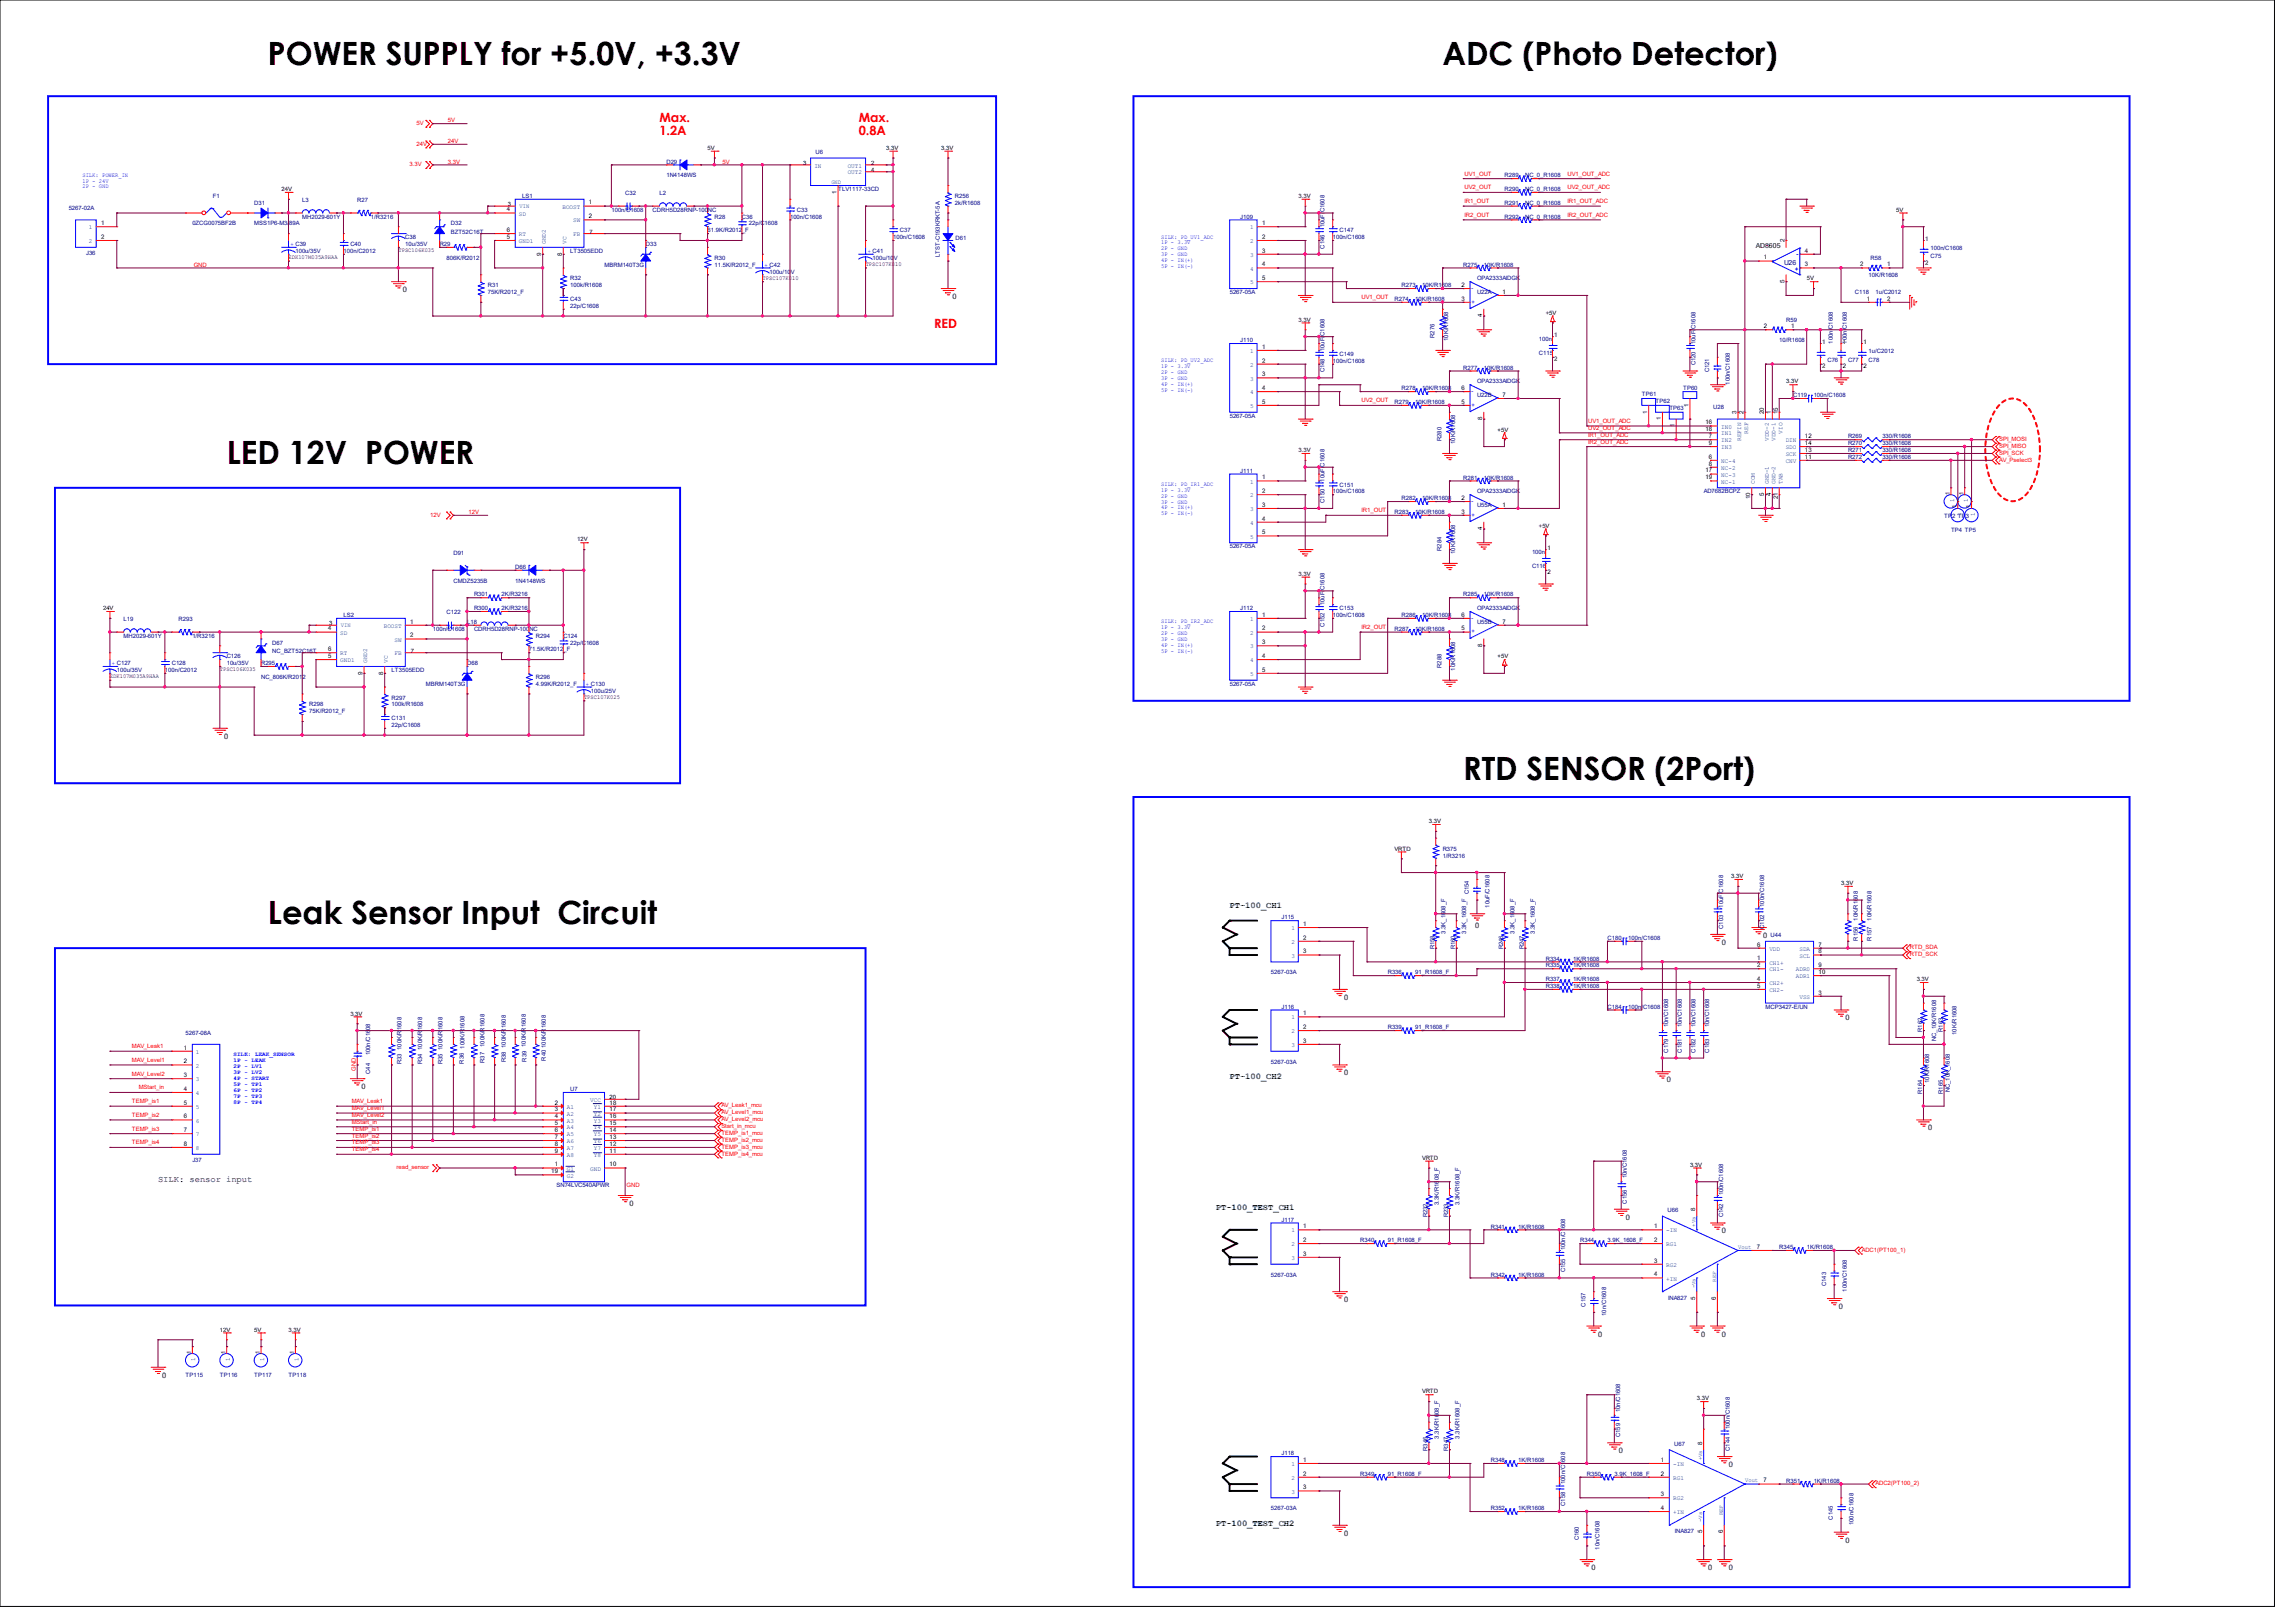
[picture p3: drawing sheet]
<svg xmlns="http://www.w3.org/2000/svg" width="297mm" height="210mm" viewBox="0 0 297 210" stroke-linecap="round" stroke-linejoin="round" font-family="sans-serif">
<defs><g id="words">
<g font-size="4.1">
<text x="34.7" y="8.4">POWER SUPPLY for +5.0V, +3.3V</text>
<text x="186.7" y="8.4">ADC (Photo Detector)</text>
<text x="29.3" y="60">LED 12V POWER</text>
<text x="189.4" y="100.9">RTD SENSOR (2Port)</text>
<text x="34.7" y="119.6">Leak Sensor Input Circuit</text>
</g>
<g font-size="1.7" fill="#f00">
<text x="85.3" y="15.8">Max.</text>
<text x="85.3" y="17.5">1.2A</text>
<text x="111.1" y="15.8">Max.</text>
<text x="111.1" y="17.5">0.8A</text>
<text x="120.9" y="42.5">RED</text>
</g>
<g font-size="1.1" fill="#008000">
<text x="159.1" y="117.4">PT-100_CH1</text>
<text x="159.1" y="139.7">PT-100_CH2</text>
<text x="157.3" y="156.5">PT-100_TEST_CH1</text>
<text x="157.3" y="197.4">PT-100_TEST_CH2</text>
</g>
<text font-size="1.1" x="20.4" y="153">SILK: sensor input</text>
<g font-size="1">
<text x="52.1" y="37.8">0</text>
<text x="123.3" y="38.7">0</text>
<text x="29" y="95.6">0</text>
<text x="190.9" y="120">0</text>
<text x="222.8" y="122.3">0</text>
<text x="228.2" y="121.4">0</text>
<text x="173.9" y="129.4">0</text>
<text x="238.8" y="132">0</text>
<text x="46.8" y="140.9">0</text>
<text x="173.9" y="139.1">0</text>
<text x="215.7" y="140">0</text>
<text x="249.5" y="146.3">0</text>
<text x="81.5" y="156">0</text>
<text x="210.4" y="157.8">0</text>
<text x="222.8" y="159.6">0</text>
<text x="173.9" y="168.5">0</text>
<text x="206.8" y="172.9">0</text>
<text x="220.2" y="172.9">0</text>
<text x="222.8" y="172.9">0</text>
<text x="237.9" y="169.4">0</text>
<text x="21" y="178.3">0</text>
<text x="209.5" y="188">0</text>
<text x="223.7" y="189.8">0</text>
<text x="173.9" y="198.7">0</text>
<text x="205.9" y="203.2">0</text>
<text x="221.1" y="203.2">0</text>
<text x="223.7" y="203.2">0</text>
<text x="238.8" y="199.6">0</text>
</g>
<text font-size=".9" x="227.2" y="32.1">AD8605</text>
<text font-size=".9" fill="#000080" x="230.9" y="34.3">U26</text>
<g font-size=".8" fill="#f00">
<text x="53.9" y="16.2">5V</text>
<text x="58" y="15.8">5V</text>
<text x="53" y="21.5">3.3V</text>
<text x="53.9" y="18.8">24V</text>
<text x="58" y="18.5">24V</text>
<text x="58" y="21.2">3.3V</text>
<text x="93.5" y="21.2">5V</text>
<text x="189.5" y="22.7">UV1_OUT</text>
<text x="202.9" y="22.7">UV1_OUT_ADC</text>
<text x="189.5" y="24.5">UV2_OUT</text>
<text x="189.5" y="26.3">IR1_OUT</text>
<text x="189.5" y="28.1">IR2_OUT</text>
<text x="202.9" y="24.5">UV2_OUT_ADC</text>
<text x="202.9" y="26.3">IR1_OUT_ADC</text>
<text x="202.9" y="28.1">IR2_OUT_ADC</text>
<text x="25.1" y="34.5">GND</text>
<text x="176.2" y="38.7">UV1_OUT</text>
<text x="176.2" y="52.1">UV2_OUT</text>
<text x="205.5" y="56.5">IR1_OUT_ADC</text>
<text x="205.5" y="57.4">IR2_OUT_ADC</text>
<text x="205.5" y="54.7">UV1_OUT_ADC</text>
<text x="205.5" y="55.6">UV2_OUT_ADC</text>
<text x="258.7" y="58">SPI_MISO</text>
<text x="258.7" y="58.8">SPI_SCK</text>
<text x="258.7" y="57.1">SPI_MOSI</text>
<text x="258.7" y="59.7">AV_Pselect3</text>
<text x="55.7" y="66.8">12V</text>
<text x="60.6" y="66.5">12V</text>
<text x="176.2" y="66.3">IR1_OUT</text>
<text x="176.2" y="81.4">IR2_OUT</text>
<text x="247.2" y="122.9">RTD_SDA</text>
<text x="247.2" y="123.7">RTD_SCK</text>
<text x="17.1" y="135.6">MAV_Leak1</text>
<text x="17.1" y="137.4">MAV_Level1</text>
<text x="17.1" y="139.2">MAV_Level2</text>
<text x="17.1" y="142.7">TEMP_is1</text>
<text x="18" y="141">MStart_in</text>
<text x="45.5" y="142.7">MAV_Leak1</text>
<text x="45.5" y="143.6">MAV_Level1</text>
<text x="46.1" y="138.5" transform="rotate(-90 46.1 138.5)">GND</text>
<text x="93.4" y="143.3">AV_Leak1_mcu</text>
<text x="17.1" y="144.5">TEMP_is2</text>
<text x="17.1" y="146.3">TEMP_is3</text>
<text x="17.1" y="148.1">TEMP_is4</text>
<text x="45.5" y="144.5">MAV_Level2</text>
<text x="45.5" y="145.4">MStart_in</text>
<text x="45.5" y="146.3">TEMP_is1</text>
<text x="45.5" y="147.2">TEMP_is2</text>
<text x="45.5" y="148.1">TEMP_is3</text>
<text x="45.5" y="149">TEMP_is4</text>
<text x="93.4" y="144.2">AV_Level1_mcu</text>
<text x="93.4" y="145.1">AV_Level2_mcu</text>
<text x="93.4" y="146">Start_in_mcu</text>
<text x="93.4" y="146.9">TEMP_is1_mcu</text>
<text x="93.4" y="147.7">TEMP_is2_mcu</text>
<text x="93.4" y="148.6">TEMP_is3_mcu</text>
<text x="93.4" y="149.5">TEMP_is4_mcu</text>
<text x="51.3" y="151.3">read_sensor</text>
<text x="81.1" y="153.6">GND</text>
<text x="240.9" y="162">ADC1(PT100_1)</text>
<text x="242.7" y="192.2">ADC2(PT100_2)</text>
</g>
<g font-size=".8" fill="#00f">
<text x="10.7" y="22.9">SILK: POWER_IN</text>
<text x="10.7" y="23.6">1P - 24V</text>
<text x="10.7" y="24.4">2P - GND</text>
<text x="37.6" y="31.8">+ C39</text>
<text x="98.9" y="34.5">+ C42</text>
<text x="112.3" y="32.7">+ C41</text>
<text x="150.3" y="30.9">SILK: PD_UV1_ADC</text>
<text x="150.3" y="31.6">1P - 3.3V</text>
<text x="150.3" y="32.4">2P - GND</text>
<text x="150.3" y="33.1">3P - GND</text>
<text x="150.3" y="33.9">4P - IN(+)</text>
<text x="150.3" y="34.7">5P - IN(-)</text>
<text x="232.7" y="32.8" transform="rotate(-180 232.7 32.8)">-</text>
<text x="232.7" y="34.5" transform="rotate(-180 232.7 34.5)">+</text>
<text x="190.4" y="39.3">+</text>
<text x="190.4" y="37.5">-</text>
<text x="150.3" y="46.9">SILK: PD_UV2_ADC</text>
<text x="150.3" y="47.6">1P - 3.3V</text>
<text x="150.3" y="48.4">2P - GND</text>
<text x="150.3" y="49.1">3P - GND</text>
<text x="150.3" y="49.9">4P - IN(+)</text>
<text x="150.3" y="50.7">5P - IN(-)</text>
<text x="190.4" y="52.6">+</text>
<text x="190.4" y="50.8">-</text>
<text x="150.3" y="62.9">SILK: PD_IR1_ADC</text>
<text x="150.3" y="63.6">1P - 3.3V</text>
<text x="150.3" y="64.4">2P - GND</text>
<text x="150.3" y="65.2">3P - GND</text>
<text x="150.3" y="65.9">4P - IN(+)</text>
<text x="190.4" y="65.1">-</text>
<text x="150.3" y="66.7">5P - IN(-)</text>
<text x="190.4" y="66.8">+</text>
<text x="150.3" y="80.6">SILK: PD_IR2_ADC</text>
<text x="150.3" y="81.4">1P - 3.3V</text>
<text x="150.3" y="82.2">2P - GND</text>
<text x="150.3" y="82.9">3P - GND</text>
<text x="150.3" y="83.7">4P - IN(+)</text>
<text x="190.4" y="82">+</text>
<text x="190.4" y="80.2">-</text>
<text x="14.5" y="86.1">+ C127</text>
<text x="75.8" y="88.7">+ C130</text>
<text x="150.3" y="84.5">5P - IN(-)</text>
<text x="30.2" y="136.7">SILK: LEAK_SENSOR</text>
<text x="30.2" y="137.5">1P - LEAK</text>
<text x="30.2" y="138.2">2P - LV1</text>
<text x="30.2" y="139">3P - LV2</text>
<text x="30.2" y="139.7">4P - START</text>
<text x="30.2" y="140.5">5P - TP1</text>
<text x="30.2" y="141.3">6P - TP2</text>
<text x="30.2" y="142">7P - TP3</text>
<text x="30.2" y="142.8">8P - TP4</text>
</g>
<g font-size=".8" fill="#000080">
<text x="86.2" y="21.2">D29</text>
<text x="86.2" y="22.9">1N4148WS</text>
<text x="105.5" y="19.9">U6</text>
<text x="194.7" y="22.9">R289</text>
<text x="197.4" y="22.9">NC_0_R1608</text>
<text x="8.9" y="27.2">5267-02A</text>
<text x="24.9" y="29.2">0ZCG0075BF2B</text>
<text x="27.6" y="25.6">F1</text>
<text x="32.9" y="26.5">D31</text>
<text x="32.9" y="29.2">MSS1P6-M3/89A</text>
<text x="39.1" y="26.1">L3</text>
<text x="39.1" y="28.3">MH2029-601Y</text>
<text x="46.2" y="26.1">R27</text>
<text x="48" y="28.3">1/R3216</text>
<text x="58.3" y="29.2">D32</text>
<text x="67.6" y="25.6">LS1</text>
<text x="79.1" y="27.4">100n/C1608</text>
<text x="80.9" y="25.2">C32</text>
<text x="84.5" y="27.4">CDRH5D28RNP-100NC</text>
<text x="85.3" y="25.2">L2</text>
<text x="92.5" y="28.3">R28</text>
<text x="96" y="28.3">C36</text>
<text x="96.9" y="29.2">22p/C1608</text>
<text x="102.2" y="28.3">100n/C1608</text>
<text x="103.1" y="27.4">C33</text>
<text x="108.5" y="24.7">TLV1117-33CD</text>
<text x="123.6" y="25.6">R256</text>
<text x="123.6" y="26.5">2k/R1608</text>
<text x="160.5" y="28.3">J109</text>
<text x="171.4" y="29.4" transform="rotate(-90 171.4 29.4)">10uF/C1608</text>
<text x="194.7" y="24.7">R290</text>
<text x="194.7" y="28.3">R292</text>
<text x="194.7" y="26.5">R291</text>
<text x="197.4" y="24.7">NC_0_R1608</text>
<text x="197.4" y="28.3">NC_0_R1608</text>
<text x="197.4" y="26.5">NC_0_R1608</text>
<text x="11.1" y="33">J36</text>
<text x="38.2" y="32.7">100u/35V</text>
<text x="44.5" y="32.7">100n/C2012</text>
<text x="45.3" y="31.8">C40</text>
<text x="52.5" y="30.9">C38</text>
<text x="52.5" y="31.8">10u/35V</text>
<text x="56.9" y="31.8">R29</text>
<text x="57.8" y="33.6">806K/R2012</text>
<text x="58.3" y="30.2">BZT52C16T</text>
<text x="73.8" y="32.7">LT3505EDD</text>
<text x="78.2" y="34.5">MBRM140T3G</text>
<text x="83.6" y="31.8">D33</text>
<text x="91.6" y="30.1">61.9K/R2012_F</text>
<text x="92.5" y="33.6">R30</text>
<text x="92.5" y="34.5">11.5K/R2012_F</text>
<text x="99.6" y="35.4">100u/10V</text>
<text x="112.9" y="33.6">100u/10V</text>
<text x="115.6" y="30.9">100n/C1608</text>
<text x="116.5" y="30.1">C37</text>
<text x="121.6" y="33.2" transform="rotate(-90 121.6 33.2)">LTST-C193KRKT-5A</text>
<text x="123.7" y="31.1">D61</text>
<text x="171.4" y="32.2" transform="rotate(-90 171.4 32.2)">C146</text>
<text x="172.5" y="30.9">100n/C1608</text>
<text x="173.4" y="30.1">C147</text>
<text x="189.4" y="34.5">R275</text>
<text x="192" y="34.5">10K/R1608</text>
<text x="241.8" y="35.9">10K/R1608</text>
<text x="242.1" y="33.6">R58</text>
<text x="249.8" y="33.4">C75</text>
<text x="249.8" y="32.4">100n/C1608</text>
<text x="63.1" y="37.2">R31</text>
<text x="63.1" y="38.1">75K/R2012_F</text>
<text x="73.8" y="36.3">R32</text>
<text x="73.8" y="37.2">100k/R1608</text>
<text x="73.8" y="38.9">C43</text>
<text x="73.8" y="39.8">22p/C1608</text>
<text x="159.1" y="38.1">5267-05A</text>
<text x="180.5" y="38.9">R274</text>
<text x="181.4" y="37.2">R273</text>
<text x="183.1" y="38.9">10K/R1608</text>
<text x="184" y="37.2">10K/R1608</text>
<text x="191.1" y="38.1">U22A</text>
<text x="191.1" y="36.3">OPA2333AIDGK</text>
<text x="231.2" y="41.6">R59</text>
<text x="240" y="38.1">C118</text>
<text x="242.7" y="38.1">1u/C2012</text>
<text x="160.5" y="44.3">J110</text>
<text x="171.4" y="45.4" transform="rotate(-90 171.4 45.4)">10uF/C1608</text>
<text x="172.5" y="46.9">100n/C1608</text>
<text x="173.4" y="46.1">C149</text>
<text x="185.6" y="43.7" transform="rotate(-90 185.6 43.7)">R276</text>
<text x="187.4" y="44.1" transform="rotate(-90 187.4 44.1)">10K/R1608</text>
<text x="189.4" y="47.8">R277</text>
<text x="192" y="47.8">10K/R1608</text>
<text x="199.1" y="45.9">C115</text>
<text x="199.1" y="44.1">100n</text>
<text x="219.4" y="47.3" transform="rotate(-90 219.4 47.3)">C120</text>
<text x="219.4" y="44.5" transform="rotate(-90 219.4 44.5)">10uF/C1608</text>
<text x="230.3" y="44.3">10/R1608</text>
<text x="236.5" y="46.8">C76</text>
<text x="237.2" y="44.5" transform="rotate(-90 237.2 44.5)">100n/C1608</text>
<text x="239" y="44.5" transform="rotate(-90 239 44.5)">100n/C1608</text>
<text x="239.2" y="46.8">C77</text>
<text x="241.8" y="46.8">C78</text>
<text x="241.8" y="45.7">1u/C2012</text>
<text x="171.4" y="48.2" transform="rotate(-90 171.4 48.2)">C148</text>
<text x="180.5" y="52.3">R279</text>
<text x="181.4" y="50.5">R278</text>
<text x="183.1" y="52.3">10K/R1608</text>
<text x="184" y="50.5">10K/R1608</text>
<text x="191.1" y="51.4">U22B</text>
<text x="191.1" y="49.6">OPA2333AIDGK</text>
<text x="212.5" y="51.2">TP61</text>
<text x="214.3" y="52.1">TP62</text>
<text x="216" y="53">TP63</text>
<text x="217.8" y="50.5">TP60</text>
<text x="221.2" y="48.2" transform="rotate(-90 221.2 48.2)">C121</text>
<text x="221.7" y="52.9">U28</text>
<text x="223.9" y="49.8" transform="rotate(-90 223.9 49.8)">100n/C1608</text>
<text x="232" y="51.4">C119</text>
<text x="234.7" y="51.4">100n/C1608</text>
<text x="159.1" y="54.1">5267-05A</text>
<text x="186.5" y="57.1" transform="rotate(-90 186.5 57.1)">R280</text>
<text x="188.3" y="57.4" transform="rotate(-90 188.3 57.4)">10K/R1608</text>
<text x="239.2" y="59.4">R272</text>
<text x="239.2" y="58.5">R271</text>
<text x="239.2" y="57.6">R270</text>
<text x="239.2" y="56.7">R269</text>
<text x="243.6" y="59.4">330/R1608</text>
<text x="243.6" y="58.5">330/R1608</text>
<text x="243.6" y="57.6">330/R1608</text>
<text x="243.6" y="56.7">330/R1608</text>
<text x="160.5" y="61.2">J111</text>
<text x="171.4" y="65.1" transform="rotate(-90 171.4 65.1)">C150</text>
<text x="171.4" y="62.3" transform="rotate(-90 171.4 62.3)">10uF/C1608</text>
<text x="172.5" y="63.8">100n/C1608</text>
<text x="173.4" y="62.9">C151</text>
<text x="181.4" y="64.7">R282</text>
<text x="184" y="64.7">10K/R1608</text>
<text x="189.4" y="62.1">R281</text>
<text x="191.1" y="65.6">U55A</text>
<text x="191.1" y="63.8">OPA2333AIDGK</text>
<text x="192" y="62.1">10K/R1608</text>
<text x="220.5" y="63.8">AD7682BCPZ</text>
<text x="58.7" y="71.8">D91</text>
<text x="159.1" y="71">5267-05A</text>
<text x="180.5" y="66.5">R283</text>
<text x="183.1" y="66.5">10K/R1608</text>
<text x="186.5" y="71.3" transform="rotate(-90 186.5 71.3)">R284</text>
<text x="188.3" y="71.7" transform="rotate(-90 188.3 71.7)">10K/R1608</text>
<text x="198.3" y="71.7">100n</text>
<text x="251.6" y="67.1">TP2 TP3</text>
<text x="252.5" y="68.8">TP4 TP5</text>
<text x="58.7" y="75.4">CMDZ5235B</text>
<text x="61.3" y="77.2">R301</text>
<text x="64.9" y="77.2">2K/R3216</text>
<text x="66.7" y="73.6">D66</text>
<text x="66.7" y="75.4">1N4148WS</text>
<text x="189.4" y="77.2">R285</text>
<text x="192" y="77.2">10K/R1608</text>
<text x="198.3" y="73.4">C116</text>
<text x="16" y="80.3">L19</text>
<text x="16" y="82.5">MH2029-601Y</text>
<text x="23.1" y="80.3">R293</text>
<text x="24.9" y="82.5">1/R3216</text>
<text x="35.2" y="83.4">D67</text>
<text x="44.5" y="79.8">LS2</text>
<text x="56" y="81.6">100n/C1608</text>
<text x="57.8" y="79.4">C122</text>
<text x="60.5" y="80.7">L18</text>
<text x="61.3" y="81.6">CDRH5D28RNP-100NC</text>
<text x="61.3" y="79">R300</text>
<text x="64.9" y="79">2K/R3216</text>
<text x="69.3" y="82.5">R294</text>
<text x="72.9" y="82.5">C124</text>
<text x="73.8" y="83.4">22p/C1608</text>
<text x="160.5" y="79">J112</text>
<text x="171.4" y="81.1" transform="rotate(-90 171.4 81.1)">C152</text>
<text x="171.4" y="78.3" transform="rotate(-90 171.4 78.3)">10uF/C1608</text>
<text x="172.5" y="79.8">100n/C1608</text>
<text x="173.4" y="79">C153</text>
<text x="180.5" y="81.6">R287</text>
<text x="181.4" y="79.8">R286</text>
<text x="183.1" y="81.6">10K/R1608</text>
<text x="184" y="79.8">10K/R1608</text>
<text x="191.1" y="80.7">U55B</text>
<text x="191.1" y="79">OPA2333AIDGK</text>
<text x="15.1" y="87">100u/35V</text>
<text x="21.3" y="87">100n/C2012</text>
<text x="22.2" y="86.1">C128</text>
<text x="29.3" y="85.2">C126</text>
<text x="29.3" y="86.1">10u/35V</text>
<text x="33.8" y="86.1">R295</text>
<text x="33.8" y="87.8">NC_806K/R2012</text>
<text x="35.2" y="84.5">NC_BZT52C16T</text>
<text x="50.7" y="87">LT3505EDD</text>
<text x="55.1" y="88.7">MBRM140T3G</text>
<text x="60.5" y="86.1">D68</text>
<text x="68.5" y="84.3">71.5K/R2012_F</text>
<text x="69.3" y="87.8">R296</text>
<text x="69.3" y="88.7">4.99K/R2012_F</text>
<text x="76.5" y="89.6">100u/25V</text>
<text x="159.1" y="88.7">5267-05A</text>
<text x="186.5" y="86.4" transform="rotate(-90 186.5 86.4)">R288</text>
<text x="188.3" y="86.8" transform="rotate(-90 188.3 86.8)">10K/R1608</text>
<text x="40" y="91.4">R298</text>
<text x="40" y="92.3">75K/R2012_F</text>
<text x="50.7" y="90.5">R297</text>
<text x="50.7" y="91.4">100k/R1608</text>
<text x="50.7" y="93.2">C131</text>
<text x="50.7" y="94.1">22p/C1608</text>
<text x="186.7" y="110.1">R375</text>
<text x="186.7" y="111">1/R3216</text>
<text x="165.8" y="119">J115</text>
<text x="190.1" y="115.7" transform="rotate(-90 190.1 115.7)">C154</text>
<text x="192.8" y="117.4" transform="rotate(-90 192.8 117.4)">10uF/C1608</text>
<text x="223" y="117.4" transform="rotate(-90 223 117.4)">10uF/C1608</text>
<text x="228.3" y="117.3" transform="rotate(-90 228.3 117.3)">100n/C1608</text>
<text x="240.4" y="119.1" transform="rotate(-90 240.4 119.1)">10K/R1608</text>
<text x="242.2" y="119.1" transform="rotate(-90 242.2 119.1)">10K/R1608</text>
<text x="185.6" y="122.9" transform="rotate(-90 185.6 122.9)">R158</text>
<text x="187.1" y="120.8" transform="rotate(-90 187.1 120.8)">3.3K_1608_F</text>
<text x="188.3" y="122.9" transform="rotate(-90 188.3 122.9)">R160</text>
<text x="189.7" y="120.8" transform="rotate(-90 189.7 120.8)">3.3K_1608_F</text>
<text x="194.5" y="122.9" transform="rotate(-90 194.5 122.9)">R246</text>
<text x="196" y="120.8" transform="rotate(-90 196 120.8)">3.3K_1608_F</text>
<text x="197.2" y="122.9" transform="rotate(-90 197.2 122.9)">R247</text>
<text x="198.6" y="120.8" transform="rotate(-90 198.6 120.8)">3.3K_1608_F</text>
<text x="200" y="125.2">R335</text>
<text x="200" y="124.3">R334</text>
<text x="203.6" y="125.2">1K/R1608</text>
<text x="203.6" y="124.3">1K/R1608</text>
<text x="208" y="121.6">C180</text>
<text x="210.7" y="121.6">100n/C1608</text>
<text x="223" y="120.2" transform="rotate(-90 223 120.2)">C103</text>
<text x="228.3" y="120.2" transform="rotate(-90 228.3 120.2)">C102</text>
<text x="229.1" y="121.3">U44</text>
<text x="240.4" y="121.7" transform="rotate(-90 240.4 121.7)">R156</text>
<text x="242.2" y="121.7" transform="rotate(-90 242.2 121.7)">R157</text>
<text x="164.5" y="126.1">5267-03A</text>
<text x="165.8" y="130.5">J116</text>
<text x="179.6" y="126.1">R336</text>
<text x="183.1" y="126.1">91_R1608_F</text>
<text x="200" y="127.8">R338</text>
<text x="200" y="127">R337</text>
<text x="203.6" y="127.8">1K/R1608</text>
<text x="203.6" y="127">1K/R1608</text>
<text x="208" y="130.5">C184</text>
<text x="210.7" y="130.5">100n/C1608</text>
<text x="228.5" y="130.5">MCP3427-E/UN</text>
<text x="24" y="133.9">5267-08A</text>
<text x="47.9" y="136.6" transform="rotate(-90 47.9 136.6)">100n/C1608</text>
<text x="51.9" y="137.7" transform="rotate(-90 51.9 137.7)">R33</text>
<text x="51.9" y="135.8" transform="rotate(-90 51.9 135.8)">100K/R1608</text>
<text x="54.6" y="137.7" transform="rotate(-90 54.6 137.7)">R34</text>
<text x="54.6" y="135.8" transform="rotate(-90 54.6 135.8)">100K/R1608</text>
<text x="57.3" y="137.7" transform="rotate(-90 57.3 137.7)">R35</text>
<text x="57.3" y="135.8" transform="rotate(-90 57.3 135.8)">100K/R1608</text>
<text x="60" y="137.6" transform="rotate(-90 60 137.6)">R36</text>
<text x="60.1" y="135.7" transform="rotate(-90 60.1 135.7)">100K/R1608</text>
<text x="62.7" y="137.5" transform="rotate(-90 62.7 137.5)">R37</text>
<text x="62.7" y="135.5" transform="rotate(-90 62.7 135.5)">100K/R1608</text>
<text x="65.5" y="137.5" transform="rotate(-90 65.5 137.5)">R38</text>
<text x="65.5" y="135.6" transform="rotate(-90 65.5 135.6)">100K/R1608</text>
<text x="68" y="135.5" transform="rotate(-90 68 135.5)">100K/R1608</text>
<text x="68.1" y="137.4" transform="rotate(-90 68.1 137.4)">R39</text>
<text x="70.6" y="137.2" transform="rotate(-90 70.6 137.2)">R40</text>
<text x="70.6" y="135.6" transform="rotate(-90 70.6 135.6)">100K/R1608</text>
<text x="164.5" y="137.6">5267-03A</text>
<text x="179.6" y="133.2">R339</text>
<text x="183.1" y="133.2">91_R1608_F</text>
<text x="215.9" y="136.2" transform="rotate(-90 215.9 136.2)">C179</text>
<text x="215.9" y="132.9" transform="rotate(-90 215.9 132.9)">10n/C1608</text>
<text x="217.6" y="136.2" transform="rotate(-90 217.6 136.2)">C181</text>
<text x="217.6" y="132.9" transform="rotate(-90 217.6 132.9)">10n/C1608</text>
<text x="219.4" y="136.2" transform="rotate(-90 219.4 136.2)">C182</text>
<text x="219.4" y="132.9" transform="rotate(-90 219.4 132.9)">10n/C1608</text>
<text x="221.2" y="136.2" transform="rotate(-90 221.2 136.2)">C183</text>
<text x="221.2" y="132.9" transform="rotate(-90 221.2 132.9)">10n/C1608</text>
<text x="248.8" y="133.5" transform="rotate(-90 248.8 133.5)">R162</text>
<text x="250.5" y="134.7" transform="rotate(-90 250.5 134.7)">NC_10K/R1608</text>
<text x="251.4" y="133.5" transform="rotate(-90 251.4 133.5)">R163</text>
<text x="253.2" y="133.9" transform="rotate(-90 253.2 133.9)">10K/R1608</text>
<text x="47.9" y="138.9" transform="rotate(-90 47.9 138.9)">C44</text>
<text x="73.8" y="141.2">U7</text>
<text x="248.8" y="141.5" transform="rotate(-90 248.8 141.5)">R164</text>
<text x="249.7" y="140.1" transform="rotate(-90 249.7 140.1)">10K/R1608</text>
<text x="251.4" y="141.5" transform="rotate(-90 251.4 141.5)">R165</text>
<text x="252.3" y="141.4" transform="rotate(-90 252.3 141.4)">NC_10K_1608</text>
<text x="24.9" y="150.3">J37</text>
<text x="72" y="153.6">SN74LVC540APWR</text>
<text x="186.2" y="155.9" transform="rotate(-90 186.2 155.9)">3.3K/R1608_F</text>
<text x="188.9" y="155.9" transform="rotate(-90 188.9 155.9)">3.3K/R1608_F</text>
<text x="210.5" y="155.7" transform="rotate(-90 210.5 155.7)">C156</text>
<text x="210.5" y="152.5" transform="rotate(-90 210.5 152.5)">10n/C1608</text>
<text x="223" y="154.7" transform="rotate(-90 223 154.7)">100n/C1608</text>
<text x="165.8" y="158.1">J117</text>
<text x="176" y="160.7">R340</text>
<text x="179.6" y="160.7">91_R1608_F</text>
<text x="184.8" y="157.5" transform="rotate(-90 184.8 157.5)">R232</text>
<text x="187.4" y="157.5" transform="rotate(-90 187.4 157.5)">R233</text>
<text x="192.9" y="159">R341</text>
<text x="196.5" y="159">1K/R1608</text>
<text x="202.5" y="161.8" transform="rotate(-90 202.5 161.8)">100n/C1608</text>
<text x="204.5" y="160.7">R344</text>
<text x="208" y="160.7">3.9K_1608_F</text>
<text x="215.8" y="156.8">U66</text>
<text x="223" y="157.5" transform="rotate(-90 223 157.5)">C142</text>
<text x="230.3" y="161.6">R345</text>
<text x="233.8" y="161.6">1K/R1608</text>
<text x="164.5" y="165.2">5267-03A</text>
<text x="192.9" y="165.2">R342</text>
<text x="196.5" y="165.2">1K/R1608</text>
<text x="202.5" y="164.6" transform="rotate(-90 202.5 164.6)">C155</text>
<text x="236.3" y="166.4" transform="rotate(-90 236.3 166.4)">C143</text>
<text x="239" y="167.1" transform="rotate(-90 239 167.1)">100n/C1608</text>
<text x="205.2" y="169.1" transform="rotate(-90 205.2 169.1)">C157</text>
<text x="207.9" y="170.3" transform="rotate(-90 207.9 170.3)">10n/C1608</text>
<text x="215.9" y="168.2">INA827</text>
<text x="24" y="178.2">TP115</text>
<text x="28.4" y="178.2">TP116</text>
<text x="32.9" y="178.2">TP117</text>
<text x="37.3" y="178.2">TP118</text>
<text x="209.6" y="186" transform="rotate(-90 209.6 186)">C159</text>
<text x="209.6" y="182.7" transform="rotate(-90 209.6 182.7)">10n/C1608</text>
<text x="223.9" y="184.9" transform="rotate(-90 223.9 184.9)">100n/C1608</text>
<text x="165.8" y="188.3">J118</text>
<text x="176" y="191">R349</text>
<text x="179.6" y="191">91_R1608_F</text>
<text x="184.8" y="187.7" transform="rotate(-90 184.8 187.7)">R346</text>
<text x="186.2" y="186.1" transform="rotate(-90 186.2 186.1)">3.3K/R1608_F</text>
<text x="187.4" y="187.7" transform="rotate(-90 187.4 187.7)">R347</text>
<text x="188.9" y="186.1" transform="rotate(-90 188.9 186.1)">3.3K/R1608_F</text>
<text x="192.9" y="189.2">R348</text>
<text x="196.5" y="189.2">1K/R1608</text>
<text x="205.4" y="191">R350</text>
<text x="208.9" y="191">3.9K_1608_F</text>
<text x="216.7" y="187.1">U67</text>
<text x="223.9" y="187.7" transform="rotate(-90 223.9 187.7)">C144</text>
<text x="231.2" y="191.9">R351</text>
<text x="234.7" y="191.9">1K/R1608</text>
<text x="164.5" y="195.4">5267-03A</text>
<text x="192.9" y="195.4">R352</text>
<text x="196.5" y="195.4">1K/R1608</text>
<text x="202.5" y="194.9" transform="rotate(-90 202.5 194.9)">C158</text>
<text x="202.5" y="192" transform="rotate(-90 202.5 192)">100n/C1608</text>
<text x="237.2" y="196.6" transform="rotate(-90 237.2 196.6)">C145</text>
<text x="239.9" y="197.4" transform="rotate(-90 239.9 197.4)">100n/C1608</text>
<text x="204.3" y="199.3" transform="rotate(-90 204.3 199.3)">C160</text>
<text x="207" y="200.5" transform="rotate(-90 207 200.5)">10n/C1608</text>
<text x="216.8" y="198.4">INA827</text>
</g>
<g font-size=".8">
<text x="91.6" y="19.4">5V</text>
<text x="103.9" y="21.3">3</text>
<text x="112.7" y="21.3">2</text>
<text x="112.7" y="22.2">4</text>
<text x="114.7" y="19.4">3.3V</text>
<text x="121.8" y="19.4">3.3V</text>
<text x="13.1" y="29.1">1</text>
<text x="36.5" y="24.7">24V</text>
<text x="65.6" y="27.3">4</text>
<text x="65.7" y="26.7">3</text>
<text x="76.2" y="28.2">2</text>
<text x="76.2" y="26.5">1</text>
<text x="108.3" y="25.1" transform="rotate(-90 108.3 25.1)">1</text>
<text x="163.3" y="29.1">1</text>
<text x="168" y="25.6">3.3V</text>
<text x="245.4" y="27.4">5V</text>
<text x="13.1" y="30.9">2</text>
<text x="37.3" y="33.5">EDK107M035A9HAA</text>
<text x="51.6" y="32.6">TPSC106K035</text>
<text x="65.6" y="30">6</text>
<text x="65.6" y="30.9">5</text>
<text x="70" y="33.1" transform="rotate(-90 70 33.1)">9</text>
<text x="72.7" y="33.1" transform="rotate(-90 72.7 33.1)">8</text>
<text x="76.3" y="30.2">7</text>
<text x="112" y="34.4">TPSC107K010</text>
<text x="163.3" y="30.9">2</text>
<text x="163.3" y="32.7">3</text>
<text x="163.3" y="34.5">4</text>
<text x="228.3" y="33.6">1</text>
<text x="230.9" y="31.4" transform="rotate(-90 230.9 31.4)">2</text>
<text x="233.6" y="34.5">3</text>
<text x="233.6" y="32.7">4</text>
<text x="240.7" y="34.5">2</text>
<text x="244.2" y="34.5">1</text>
<text x="249.1" y="31.2">1</text>
<text x="249.1" y="34.3">2</text>
<text x="98.7" y="36.2">TPSC107K010</text>
<text x="163.3" y="36.2">5</text>
<text x="168" y="41.6">3.3V</text>
<text x="189.2" y="37.1">2</text>
<text x="189.2" y="38.9">3</text>
<text x="191.8" y="41.1" transform="rotate(-90 191.8 41.1)">4</text>
<text x="194.4" y="38">1</text>
<text x="200" y="40.7">+5V</text>
<text x="230.9" y="36.6" transform="rotate(-90 230.9 36.6)">5</text>
<text x="233.8" y="36.3">5V</text>
<text x="241.6" y="38.9">1</text>
<text x="244.2" y="38.9">2</text>
<text x="163.3" y="45.1">1</text>
<text x="163.3" y="46.9">2</text>
<text x="201.1" y="43.6">1</text>
<text x="201.1" y="46.7">2</text>
<text x="228.3" y="42.5">2</text>
<text x="231.8" y="42.5">1</text>
<text x="235.8" y="44.5">1</text>
<text x="235.8" y="47.6">2</text>
<text x="238.5" y="44.5">1</text>
<text x="238.5" y="47.6">2</text>
<text x="241.1" y="44.5">1</text>
<text x="241.1" y="47.6">2</text>
<text x="163.3" y="48.7">3</text>
<text x="163.3" y="50.5">4</text>
<text x="163.3" y="52.2">5</text>
<text x="189.2" y="50.5">6</text>
<text x="189.2" y="52.2">5</text>
<text x="194.4" y="51.4">7</text>
<text x="213.2" y="53.5" transform="rotate(-90 213.2 53.5)">1</text>
<text x="218.5" y="52.6" transform="rotate(-90 218.5 52.6)">1</text>
<text x="224.7" y="53.6" transform="rotate(-90 224.7 53.6)">3</text>
<text x="225.6" y="53.6" transform="rotate(-90 225.6 53.6)">2</text>
<text x="228.3" y="53.6" transform="rotate(-90 228.3 53.6)">20</text>
<text x="229.2" y="53.6" transform="rotate(-90 229.2 53.6)">1</text>
<text x="230.1" y="53.6" transform="rotate(-90 230.1 53.6)">15</text>
<text x="231.2" y="49.6">3.3V</text>
<text x="168" y="58.5">3.3V</text>
<text x="191.8" y="54.4" transform="rotate(-90 191.8 54.4)">8</text>
<text x="193.8" y="55.8">+5V</text>
<text x="214.9" y="54.4" transform="rotate(-90 214.9 54.4)">1</text>
<text x="216.7" y="55.3" transform="rotate(-90 216.7 55.3)">1</text>
<text x="220.7" y="54.9">16</text>
<text x="220.7" y="55.8">18</text>
<text x="221.2" y="59.4">6</text>
<text x="221.2" y="56.7">7</text>
<text x="221.2" y="57.6">9</text>
<text x="233.6" y="59.4">11</text>
<text x="233.6" y="56.7">12</text>
<text x="233.6" y="58.5">13</text>
<text x="233.6" y="57.6">14</text>
<text x="163.3" y="62">1</text>
<text x="163.3" y="63.8">2</text>
<text x="163.3" y="65.6">3</text>
<text x="189.2" y="64.7">2</text>
<text x="194.4" y="65.6">1</text>
<text x="220.7" y="61.1">17</text>
<text x="220.7" y="62">19</text>
<text x="221.2" y="60.2">8</text>
<text x="226.5" y="64.6" transform="rotate(-90 226.5 64.6)">10</text>
<text x="228.3" y="64.2" transform="rotate(-90 228.3 64.2)">5</text>
<text x="229.2" y="64.2" transform="rotate(-90 229.2 64.2)">4</text>
<text x="230.1" y="64.6" transform="rotate(-90 230.1 64.6)">21</text>
<text x="252.3" y="64" transform="rotate(-90 252.3 64)">1</text>
<text x="253.2" y="65.8" transform="rotate(-90 253.2 65.8)">1</text>
<text x="254.1" y="64" transform="rotate(-90 254.1 64)">1</text>
<text x="255" y="65.8" transform="rotate(-90 255 65.8)">1</text>
<text x="74.7" y="70.1">12V</text>
<text x="163.3" y="67.4">4</text>
<text x="163.3" y="69.1">5</text>
<text x="189.2" y="66.5">3</text>
<text x="191.8" y="68.6" transform="rotate(-90 191.8 68.6)">4</text>
<text x="199.1" y="68.3">+5V</text>
<text x="200.2" y="71.2">1</text>
<text x="168" y="74.5">3.3V</text>
<text x="200.2" y="74.3">2</text>
<text x="13.3" y="79">24V</text>
<text x="42.5" y="81.6">4</text>
<text x="42.6" y="80.9">3</text>
<text x="53.1" y="82.5">2</text>
<text x="53.1" y="80.7">1</text>
<text x="163.3" y="79.8">1</text>
<text x="163.3" y="81.6">2</text>
<text x="163.3" y="83.4">3</text>
<text x="189.2" y="79.8">6</text>
<text x="189.2" y="81.6">5</text>
<text x="191.8" y="83.7" transform="rotate(-90 191.8 83.7)">8</text>
<text x="194.4" y="80.7">7</text>
<text x="14.2" y="87.8">EDK107M035A9HAA</text>
<text x="28.5" y="86.9">TPSC106K035</text>
<text x="42.5" y="84.2">6</text>
<text x="42.5" y="85.1">5</text>
<text x="46.9" y="87.3" transform="rotate(-90 46.9 87.3)">9</text>
<text x="49.6" y="87.3" transform="rotate(-90 49.6 87.3)">8</text>
<text x="53.2" y="84.5">7</text>
<text x="163.3" y="85.1">4</text>
<text x="163.3" y="86.9">5</text>
<text x="193.8" y="85.2">+5V</text>
<text x="75.6" y="90.4">TPSC107K025</text>
<text x="184.9" y="106.5">3.3V</text>
<text x="180.5" y="110.1">VRTD</text>
<text x="224" y="113.6">3.3V</text>
<text x="168.7" y="119.8">1</text>
<text x="238.3" y="114.5">3.3V</text>
<text x="168.7" y="121.6">2</text>
<text x="168.7" y="123.4">3</text>
<text x="227.4" y="124.2">1</text>
<text x="227.4" y="125.1">2</text>
<text x="227.4" y="122.5">6</text>
<text x="235.3" y="122.5">7</text>
<text x="235.3" y="123.4">8</text>
<text x="235.3" y="125.1">9</text>
<text x="45.3" y="131.4">3.3V</text>
<text x="168.7" y="131.4">1</text>
<text x="227.4" y="126.9">4</text>
<text x="227.4" y="127.8">5</text>
<text x="235.3" y="126">10</text>
<text x="235.3" y="128.7">3</text>
<text x="248" y="127">3.3V</text>
<text x="23.8" y="135.8">1</text>
<text x="23.8" y="137.6">2</text>
<text x="168.7" y="133.1">2</text>
<text x="168.7" y="134.9">3</text>
<text x="23.8" y="139.4">3</text>
<text x="23.8" y="141.1">4</text>
<text x="23.8" y="142.9">5</text>
<text x="71.8" y="142.9">2</text>
<text x="71.8" y="143.8">3</text>
<text x="78.9" y="142.9">18</text>
<text x="78.9" y="143.8">17</text>
<text x="78.9" y="142.2">20</text>
<text x="23.8" y="144.7">6</text>
<text x="23.8" y="146.5">7</text>
<text x="23.8" y="148.3">8</text>
<text x="71.8" y="144.7">4</text>
<text x="71.8" y="145.6">5</text>
<text x="71.8" y="146.5">6</text>
<text x="71.8" y="147.4">7</text>
<text x="71.8" y="148.3">8</text>
<text x="71.8" y="149.1">9</text>
<text x="78.9" y="144.7">16</text>
<text x="78.9" y="145.6">15</text>
<text x="78.9" y="146.5">14</text>
<text x="78.9" y="147.4">13</text>
<text x="78.9" y="148.3">12</text>
<text x="78.9" y="149.1">11</text>
<text x="71.3" y="151.8">19</text>
<text x="71.8" y="150.9">1</text>
<text x="78.9" y="150.9">10</text>
<text x="184" y="150.1">VRTD</text>
<text x="218.7" y="151">3.3V</text>
<text x="168.7" y="158.9">1</text>
<text x="168.7" y="160.7">2</text>
<text x="214.1" y="158.9">1</text>
<text x="214.1" y="160.7">2</text>
<text x="219.4" y="156.7" transform="rotate(-90 219.4 156.7)">8</text>
<text x="227.3" y="161.6">7</text>
<text x="168.7" y="162.5">3</text>
<text x="214.1" y="165.1">4</text>
<text x="214.1" y="163.4">3</text>
<text x="28.4" y="172.3">12V</text>
<text x="32.9" y="172.3">5V</text>
<text x="37.3" y="172.3">3.3V</text>
<text x="219.4" y="168.2" transform="rotate(-90 219.4 168.2)">5</text>
<text x="222.1" y="168.2" transform="rotate(-90 222.1 168.2)">6</text>
<text x="24.7" y="175.1" transform="rotate(-90 24.7 175.1)">1</text>
<text x="29.2" y="175.1" transform="rotate(-90 29.2 175.1)">1</text>
<text x="33.6" y="175.1" transform="rotate(-90 33.6 175.1)">1</text>
<text x="38.1" y="175.1" transform="rotate(-90 38.1 175.1)">1</text>
<text x="184" y="180.3">VRTD</text>
<text x="219.6" y="181.2">3.3V</text>
<text x="168.7" y="189.1">1</text>
<text x="168.7" y="190.9">2</text>
<text x="214.9" y="189.1">1</text>
<text x="214.9" y="190.9">2</text>
<text x="220.3" y="186.9" transform="rotate(-90 220.3 186.9)">8</text>
<text x="228.2" y="191.8">7</text>
<text x="168.7" y="192.7">3</text>
<text x="214.9" y="195.4">4</text>
<text x="214.9" y="193.6">3</text>
<text x="220.3" y="198.4" transform="rotate(-90 220.3 198.4)">5</text>
<text x="222.9" y="198.4" transform="rotate(-90 222.9 198.4)">6</text>
</g>
<g font-size=".8" fill="#004080">
<text x="105.4" y="21.7">IN</text>
<text x="107.6" y="23.7">GND</text>
<text x="109.7" y="21.7">OUT1</text>
<text x="109.7" y="22.6">OUT2</text>
<text x="11.5" y="29.7">1</text>
<text x="67.2" y="27.9">SD</text>
<text x="67.2" y="26.9">VIN</text>
<text x="72.8" y="27">BOOST</text>
<text x="74.2" y="28.8">SW</text>
<text x="161.8" y="29.7">1</text>
<text x="11.5" y="31.5">2</text>
<text x="67.2" y="30.6">RT</text>
<text x="67.2" y="31.5">GND1</text>
<text x="70.6" y="31.5" transform="rotate(-90 70.6 31.5)">GND2</text>
<text x="73.3" y="31.5" transform="rotate(-90 73.3 31.5)">VC</text>
<text x="74.2" y="30.6">FB</text>
<text x="161.8" y="31.5">2</text>
<text x="161.8" y="33.2">3</text>
<text x="161.8" y="35">4</text>
<text x="161.8" y="36.8">5</text>
<text x="161.8" y="45.7">1</text>
<text x="161.8" y="47.5">2</text>
<text x="161.8" y="49.2">3</text>
<text x="161.8" y="51">4</text>
<text x="161.8" y="52.8">5</text>
<text x="222.8" y="59.9">NC-4</text>
<text x="222.8" y="57.2">IN2</text>
<text x="222.8" y="58.1">IN3</text>
<text x="222.8" y="55.5">IN0</text>
<text x="222.8" y="56.3">IN1</text>
<text x="225.3" y="57" transform="rotate(-90 225.3 57)">REFIN</text>
<text x="226.2" y="56.1" transform="rotate(-90 226.2 56.1)">REF</text>
<text x="228.9" y="57" transform="rotate(-90 228.9 57)">VDD-2</text>
<text x="229.8" y="57" transform="rotate(-90 229.8 57)">VDD-1</text>
<text x="230.7" y="56.1" transform="rotate(-90 230.7 56.1)">VIO</text>
<text x="231.1" y="59.9">CNV</text>
<text x="231.1" y="57.2">DIN</text>
<text x="231.1" y="59">SCK</text>
<text x="231.1" y="58.1">SDO</text>
<text x="161.8" y="62.6">1</text>
<text x="161.8" y="64.3">2</text>
<text x="222.8" y="60.8">NC-2</text>
<text x="222.8" y="61.7">NC-3</text>
<text x="222.8" y="62.6">NC-1</text>
<text x="227.1" y="62.7" transform="rotate(-90 227.1 62.7)">COM</text>
<text x="228.9" y="62.7" transform="rotate(-90 228.9 62.7)">GND-1</text>
<text x="229.8" y="62.7" transform="rotate(-90 229.8 62.7)">GND-2</text>
<text x="230.7" y="62.7" transform="rotate(-90 230.7 62.7)">TAB</text>
<text x="252.9" y="64.9" transform="rotate(-90 252.9 64.9)">1</text>
<text x="254.7" y="64.9" transform="rotate(-90 254.7 64.9)">1</text>
<text x="161.8" y="66.1">3</text>
<text x="161.8" y="67.9">4</text>
<text x="161.8" y="69.7">5</text>
<text x="253.8" y="66.7" transform="rotate(-90 253.8 66.7)">1</text>
<text x="255.6" y="66.7" transform="rotate(-90 255.6 66.7)">1</text>
<text x="44" y="82.1">SD</text>
<text x="44.1" y="81.1">VIN</text>
<text x="49.7" y="81.2">BOOST</text>
<text x="51.1" y="83">SW</text>
<text x="161.8" y="80.3">1</text>
<text x="161.8" y="82.1">2</text>
<text x="161.8" y="83.9">3</text>
<text x="44" y="84.8">RT</text>
<text x="44" y="85.7">GND1</text>
<text x="47.5" y="85.8" transform="rotate(-90 47.5 85.8)">GND2</text>
<text x="50.2" y="85.8" transform="rotate(-90 50.2 85.8)">VC</text>
<text x="51.1" y="84.8">FB</text>
<text x="161.8" y="85.7">4</text>
<text x="161.8" y="87.5">5</text>
<text x="167.1" y="120.4">1</text>
<text x="167.1" y="122.1">2</text>
<text x="167.1" y="123.9">3</text>
<text x="229" y="124.8">CH1+</text>
<text x="229" y="125.7">CH1-</text>
<text x="229" y="123">VDD</text>
<text x="232.4" y="125.7">ADR0</text>
<text x="232.9" y="123">SDA</text>
<text x="232.9" y="123.9">SCL</text>
<text x="167.1" y="131.9">1</text>
<text x="229" y="127.5">CH2+</text>
<text x="229" y="128.4">CH2-</text>
<text x="232.4" y="126.6">ADR1</text>
<text x="232.9" y="129.2">VSS</text>
<text x="25.4" y="136.4">1</text>
<text x="167.1" y="133.7">2</text>
<text x="167.1" y="135.5">3</text>
<text x="25.4" y="138.1">2</text>
<text x="25.4" y="139.9">3</text>
<text x="25.4" y="141.7">4</text>
<text x="25.4" y="143.5">5</text>
<text x="73.4" y="143.5">A1</text>
<text x="76.4" y="142.6">VCC</text>
<text x="76.8" y="143.5">Y1</text>
<text x="25.4" y="145.2">6</text>
<text x="25.4" y="147">7</text>
<text x="25.4" y="148.8">8</text>
<text x="73.4" y="144.4">A2</text>
<text x="73.4" y="145.2">A3</text>
<text x="73.4" y="146.1">A4</text>
<text x="73.4" y="147">A5</text>
<text x="73.4" y="147.9">A6</text>
<text x="73.4" y="148.8">A7</text>
<text x="73.4" y="149.7">A8</text>
<text x="76.8" y="144.4">Y2</text>
<text x="76.8" y="145.2">Y3</text>
<text x="76.8" y="146.1">Y4</text>
<text x="76.8" y="147">Y5</text>
<text x="76.8" y="147.9">Y6</text>
<text x="76.8" y="148.8">Y7</text>
<text x="76.8" y="149.7">Y8</text>
<text x="73.4" y="151.5">G1</text>
<text x="73.4" y="152.4">G2</text>
<text x="76.4" y="151.5">GND</text>
<text x="167.1" y="159.5">1</text>
<text x="167.1" y="161.2">2</text>
<text x="215.6" y="159.5">-IN</text>
<text x="215.6" y="161.2">RG1</text>
<text x="225" y="161.5">Vout</text>
<text x="167.1" y="163">3</text>
<text x="215.6" y="165.7">+IN</text>
<text x="215.6" y="163.9">RG2</text>
<text x="25.3" y="176.1" transform="rotate(-90 25.3 176.1)">1</text>
<text x="29.7" y="176.1" transform="rotate(-90 29.7 176.1)">1</text>
<text x="34.2" y="176.1" transform="rotate(-90 34.2 176.1)">1</text>
<text x="38.6" y="176.1" transform="rotate(-90 38.6 176.1)">1</text>
<text x="167.1" y="189.7">1</text>
<text x="167.1" y="191.5">2</text>
<text x="216.5" y="189.7">-IN</text>
<text x="216.5" y="191.5">RG1</text>
<text x="225.8" y="191.8">Vout</text>
<text x="167.1" y="193.3">3</text>
<text x="216.5" y="195.9">+IN</text>
<text x="216.5" y="194.1">RG2</text>
</g>
<g font-size=".7" fill="#004080">
<text x="219.4" y="158.7" transform="rotate(-90 219.4 158.7)">+Vs</text>
<text x="219.4" y="166.7" transform="rotate(-90 219.4 166.7)">-Vs</text>
<text x="222.1" y="165.8" transform="rotate(-90 222.1 165.8)">REF</text>
<text x="220.3" y="188.9" transform="rotate(-90 220.3 188.9)">+Vs</text>
<text x="220.3" y="196.9" transform="rotate(-90 220.3 196.9)">-Vs</text>
<text x="223" y="196" transform="rotate(-90 223 196)">REF</text>
</g>
<g font-size=".3" fill="#fff">
<text x="245.5" y="34.5">+5V</text>
<text x="240.3" y="47.8">GND</text>
<text x="238.4" y="48.7">GND</text>
<text x="226.9" y="65.6">GND</text>
</g>
</g></defs>
<path d="M0 0h294.3v207.9h-294.3z" fill="none" stroke="#000" stroke-width=".13"/>
<path d="M258.7 52.5a2.21 2.21 0 0 1 3.5 0 9.3 9.3 0 0 1 1.7 6.9 7.1 7.1 0 0 1-2.2 5 2.14 2.14 0 0 1-3-.5 9.3 9.3 0 0 1-1.7-6.9 8.4 8.4 0 0 1 1.7-4.5z" fill="none" stroke="#f00" stroke-width=".25" stroke-dasharray=".5 .5"/>
<path d="M6.2 12.4h122.7v34.7h-122.7zM146.7 12.4h128.9v78.3h-128.9zM7.1 63.1h80.9v38.2h-80.9zM146.7 103.1h128.9v102.3h-128.9zM7.1 122.7h104.9v46.2h-104.9z" fill="none" stroke="#00f" stroke-width=".25"/>
<g fill="none" stroke="#000" stroke-width=".25">
<path d="M159.1 119.1h.1M159.1 119.1h3.6M159.1 119.1l-.9 .9M158.2 120h.1M158.2 121.8h.1M158.2 131.6h.1M158.2 133.3h.1M158.2 120l1.8 .9M158.2 121.8l.9 .9M158.2 131.6l1.8 .9M158.2 133.3l.9 .9M159.1 122.7h.1"/>
<path d="M159.1 123.6h.1M159.1 130.7h.1M159.1 134.2h.1M159.1 135.1h.1M159.1 122.7h3.6M159.1 123.6h3.6M159.1 122.7v.9M159.1 134.2v.9M159.1 130.7l-.9 .9M159.1 130.7h3.6M159.1 134.2h3.6M159.1 135.1h3.6"/>
<path d="M160 120.9h.1M160 132.5h.1M160 120.9l-1.8 .9M160 132.5l-1.8 .8M159.1 159.1h.1M159.1 159.1l-.9 .9M159.1 159.1h3.6M158.2 160h.1M158.2 161.8h.1M158.2 160l1.8 .9M158.2 161.8l.9 .9M159.1 162.7h.1"/>
<path d="M159.1 163.6h.1M159.1 162.7v.9M159.1 162.7h3.6M159.1 163.6h3.6M160 160.9h.1M160 160.9l-1.8 .9M158.2 189.4h.1M158.2 191.1h.1M158.2 189.4l1.8 .8M158.2 191.1l.9 .9M159.1 188.5h.1M159.1 192h.1"/>
<path d="M159.1 192.9h.1M159.1 192v.9M159.1 188.5l-.9 .9M159.1 188.5h3.6M159.1 192h3.6M159.1 192.9h3.6M160 190.2h.1M160 190.2l-1.8 .9"/>
</g>
<g fill="none" stroke="#f00" stroke-width=".13">
<path d="M55.1 15.6h.1M55.1 16.5h.1M55.1 18.2h.1M55.1 19.1h.1M55.1 15.6l.5 .4-.5 .5M55.1 18.2l.5 .5-.5 .4M55.6 16.5h.1M55.6 15.6h.1M55.6 19.1h.1M55.6 18.2h.1M55.6 15.6l.4 .4-.4 .5M55.6 18.2l.4 .5-.4 .4"/>
<path d="M92 19.6h.9M92.5 19.6v.8M92.9 19.6h.1M115.1 19.6h.9M115.6 19.6v.8M116 19.6h.1M122.3 19.6h.8M122.7 19.6v.8M123.1 19.6h.1M32 27.6h.1M32 27.6h.9M35.6 27.6h.8"/>
<path d="M36.4 27.6h.1M36.9 24.9h.9M37.3 25.8h.1M37.3 24.9v.9M37.8 24.9h.1M38.2 27.6h.1M38.2 27.6h.9M42.7 27.6h.9M43.6 27.6h.1M45.3 27.6h.1M45.3 27.6h.9M48 27.6h.9"/>
<path d="M48.9 27.6h.1M50.7 36.4h1.8M50.9 36.7h1.3M51.2 37h.1M51.2 37h.7M51.5 37.3h.1M51.6 37.3h.1M52.2 36.7h.1M52.5 36.4h.1M55.1 20.9h.1M55.1 21.8h.1M55.1 20.9l.5 .4-.5 .5"/>
<path d="M55.6 21.8h.1M55.6 20.9h.1M55.6 20.9l.4 .4-.4 .5M57.8 32h.1M57.8 32h.9M60.5 32h.8M61.3 32h.1M64 27.6h.1M64 30.2h.1M64 31.1h.1M64 26.7h.1M64 26.7h2.7"/>
<path d="M64 27.6h2.7M64 30.2h2.7M64 31.1h2.7M70.2 32.9h.1M70.2 32v.9M72.9 38.2h.1M72.9 34.7h.1M72.9 37.3h.1M72.9 32.9h.1M72.9 32v.9M72.9 34.7v.9M72.9 37.3v.9"/>
<path d="M72.9 39.1v.9M75.6 26.7h2.6M75.6 28.4h2.6M75.6 30.2h2.6M78.2 28.4h.1M78.2 26.7h.1M78.2 30.2h.1M91.6 35.6h.1M91.6 32h.1M91.6 32v.9M91.6 34.7v.9M92.5 20.4h.1"/>
<path d="M96 30.2h.1M96 27.6h.1M96 27.6v.8M96 29.3v.9M98.7 32.9h.1M98.7 36.4h.1M98.7 32.9v.9M98.7 35.6v.8M102.2 28.4h.1M102.2 25.8h.1M102.2 21.3h.1M102.2 25.8v.9"/>
<path d="M102.2 27.6v.8M102.2 21.3h2.7M108.5 26.7h.1M108.5 24v2.7M112 31.1h.1M112 34.7h.1M112 31.1v.9M112 33.8v.9M112 21.3h2.7M112 22.2h2.7M114.7 21.3h.1M114.7 22.2h.1"/>
<path d="M115.6 20.4h.1M121.8 37.3h1.8M122 37.6h1.3M122.3 37.9h.1M122.3 37.9h.7M122.6 38.1h.2M122.7 20.4h.1M122.8 38.1h.1M123.3 37.6h.1M123.6 37.3h.1M168 38.2h1.8M168.3 38.5h1.2"/>
<path d="M168.5 25.8h.9M168.6 38.8h.1M168.6 38.8h.6M168.8 39h.2M168.9 26.7h.1M168.9 25.8v.9M169 39h.1M169.4 25.8h.1M169.5 38.5h.1M169.8 38.2h.1M170.7 31.1h.1M170.7 28.4h.1"/>
<path d="M170.7 28.4v.9M170.7 30.2v.9M181.4 39.1h.1M181.4 39.1h.8M182.2 37.3h.1M182.2 37.3h.9M184 39.1h.9M184.9 39.1h.1M184.9 37.3h.9M185.8 37.3h.1M189.4 37.3h.1M189.4 39.1h.1"/>
<path d="M189.4 37.3h.8M189.4 39.1h.8M190.2 34.7h.1M190.2 34.7h.9M192.9 34.7h.9M193.8 34.7h.1M193.8 38.2h.9M194.7 38.2h.1M195.6 24.9h.1M195.6 24.9h.9M198.2 24.9h.9M199.1 24.9h.1"/>
<path d="M232.9 26.7h1.8M233.2 26.9h1.2M233.5 27.2h.1M233.5 27.2h.6M233.7 27.5h.2M233.9 27.5h.1M234.3 36.4h.9M234.4 26.9h.1M234.7 26.7h.1M234.7 37.3h.1M234.7 36.4v.9M235.2 36.4h.1"/>
<path d="M245.8 27.6h.9M246.3 28.4h.1M246.3 27.6v.8M246.7 27.6h.1M247.1 38.2h.1M247.1 38.2v1.8M247.4 38.5h.1M247.4 38.5v1.3M247.7 39.5h.1M247.7 38.8v.7M247.9 39h.1M247.9 39v.2"/>
<path d="M248 34.7h1.8M248.3 34.9h1.3M248.6 35.2h.1M248.6 35.2h.7M248.8 35.5h.2M249 35.5h.1M249.6 34.9h.1M249.8 34.7h.1M72.9 40h.1M168 54.2h1.8M168.3 54.5h1.2M168.5 58.7h.9"/>
<path d="M168.5 41.8h.9M168.6 54.8h.1M168.6 54.8h.6M168.8 55h.2M168.9 42.7h.1M168.9 59.6h.1M168.9 41.8v.9M168.9 58.7v.9M169 55h.1M169.4 41.8h.1M169.4 58.7h.1M169.5 54.5h.1"/>
<path d="M169.8 54.2h.1M185.8 45.3h1.8M186.1 45.6h1.2M186.4 45.9h.1M186.4 45.9h.6M186.6 46.1h.2M186.7 43.6h.1M186.7 40h.1M186.7 58.7h1.8M186.7 40v.9M186.7 42.7v.9M186.8 46.1h.1"/>
<path d="M186.9 58.9h1.3M187.2 59.2h.1M187.2 59.2h.7M187.3 45.6h.1M187.5 59.5h.2M187.6 45.3h.1M187.7 59.5h.1M188.2 58.9h.1M188.5 58.7h.1M189.4 50.7h.1M189.4 52.5h.1M189.4 50.7h.8"/>
<path d="M189.4 52.5h.8M191.1 42.7h1.8M191.4 42.9h1.3M191.7 43.2h.1M191.7 43.2h.7M191.9 43.5h.2M192 54.2h.1M192 40.9h.1M192 40v.9M192 53.3v.9M192.1 43.5h.1M192.7 42.9h.1"/>
<path d="M192.9 42.7h.1M193.8 51.6h.9M194.4 56.7h.1M194.4 56.7h.5M194.7 56.9h.1M194.7 56h.1M194.7 51.6h.1M194.7 56.7v.2M194.7 56l-.3 .7M194.7 56l.2 .7M194.9 56.7h.1M200 48h1.8"/>
<path d="M200.3 48.3h1.2M200.6 48.6h.1M200.6 48.6h.7M200.7 41.6h.1M200.7 41.6h.5M200.8 48.8h.2M200.9 41.8h.1M200.9 40.9h.1M200.9 41.6v.2M200.9 40.9l-.2 .7M200.9 40.9l.3 .7M201 48.8h.1"/>
<path d="M201.2 41.6h.1M201.5 48.3h.1M201.8 48h.1M215.1 56h.1M215.1 53.3v2.7M216.9 56.9h.1M216.9 54.2v2.7M217.8 48h1.8M218.1 48.3h1.2M218.4 48.6h.1M218.4 48.6h.6M218.6 48.8h.2"/>
<path d="M218.8 48.8h.1M219.3 48.3h.1M219.6 48h.1M221.4 59.6h.1M221.4 56.9h.1M221.4 57.8h.1M221.4 55.1h.1M221.4 56h.1M221.4 49.8h1.7M221.4 59.6h.8M221.4 56.9h.8M221.4 57.8h.8"/>
<path d="M221.4 55.1h.8M221.4 56h.8M221.6 50h1.3M221.9 50.3h.1M221.9 50.3h.7M222.2 50.6h.1M222.2 46.2h.1M222.2 48.9h.1M222.2 46.2v.9M222.2 48v.9M222.3 50.6h.1M222.9 50h.1"/>
<path d="M223.1 49.8h.1M224.9 53.3h.1M224.9 53.3v.9M225.8 53.3h.1M225.8 53.3v.9M228.5 42.7h.1M228.5 53.3h.1M228.5 42.7h.9M228.5 53.3v.9M229.4 53.3h.1M229.4 53.3v.9M230.3 53.3h.1"/>
<path d="M230.3 53.3v.9M231.1 42.7h.9M231.6 49.8h.9M232 50.7h.1M232 42.7h.1M232 49.8v.9M232.5 49.8h.1M232.9 58.7h.9M232.9 59.6h.9M232.9 56.9h.9M232.9 57.8h.9M233.8 59.6h.1"/>
<path d="M233.8 56.9h.1M233.8 58.7h.1M233.8 57.8h.1M235.6 44.4h.1M235.6 47.1h.1M235.6 53.3h1.8M235.6 44.4v.9M235.6 46.2v.9M235.8 53.6h1.3M236.1 53.9h.1M236.1 53.9h.7M236.4 54.1h.2"/>
<path d="M236.6 54.1h.1M237.1 53.6h.1M237.4 53.3h.1M237.4 48.9h1.7M237.6 49.1h1.3M237.9 49.4h.1M237.9 49.4h.7M238.2 49.7h.1M238.3 44.4h.1M238.3 47.1h.1M238.3 44.4v.9M238.3 46.2v.9"/>
<path d="M238.3 49.7h.1M238.9 49.1h.1M239.1 48.9h.1M258.3 58.3h.1M258.3 57.4h.1M258.3 59.1h.1M258.3 56.5h.1M258.3 57.4l-.5 .4 .5 .5M258.3 58.3l-.5 .4 .5 .4M258.3 56.5l-.5 .4 .5 .5M258.3 59.1l-.5 .5 .5 .4M258.7 57.4h.1"/>
<path d="M258.7 58.3h.1M258.7 59.1h.1M258.7 56.5h.1M258.7 57.4l-.4 .4 .4 .5M258.7 58.3l-.4 .4 .4 .4M258.7 56.5l-.4 .4 .4 .5M258.7 59.1l-.4 .5 .4 .4M13.8 79.1h.9M14.2 79.1v.9M14.7 79.1h.1M57.8 66.3h.1M57.8 67.1h.1"/>
<path d="M57.8 66.3l.5 .4-.5 .4M58.3 67.1h.1M58.3 66.3h.1M58.3 66.3l.4 .4-.4 .4M62.2 77.3h.1M62.2 77.3h.9M64.9 77.3h.9M65.8 77.3h.1M66.7 73.8h.1M66.7 73.8h.9M70.2 73.8h.9M71.1 73.8h.1"/>
<path d="M75.1 70.2h.9M75.6 71.1h.1M75.6 70.2v.9M76 70.2h.1M162.7 62.2h2.7M162.7 65.8h2.7M162.7 64h2.7M162.7 67.6h2.7M162.7 69.3h2.7M165.4 62.2h.1M165.4 64h.1M165.4 65.8h.1"/>
<path d="M165.4 67.6h.1M165.4 69.3h.1M168 71.1h1.8M168.3 71.4h1.2M168.5 74.7h.9M168.6 71.7h.1M168.6 71.7h.6M168.8 71.9h.2M168.9 75.6h.1M168.9 74.7v.9M169 71.9h.1M169.4 74.7h.1"/>
<path d="M169.5 71.4h.1M169.8 71.1h.1M170.7 64h.1M170.7 61.3h.1M170.7 61.3v.9M170.7 63.1v.9M172.5 64h.1M172.5 61.3h.1M172.5 61.3v.9M172.5 63.1v.9M182.2 64.9h.1M182.2 64.9h.9"/>
<path d="M184.9 64.9h.9M185.8 64.9h.1M186.7 72.9h1.8M186.9 73.2h1.3M187.2 73.4h.1M187.2 73.4h.7M187.5 73.7h.2M187.6 71.1h.1M187.6 67.6h.1M187.6 67.6v.9M187.6 70.2v.9M187.7 73.7h.1"/>
<path d="M188.2 73.2h.1M188.5 72.9h.1M189.4 64.9h.1M189.4 66.7h.1M189.4 66.7h.8M189.4 64.9h.8M190.2 62.2h.1M190.2 77.3h.1M190.2 62.2h.9M190.2 77.3h.9M191.1 70.2h1.8M191.4 70.5h1.3"/>
<path d="M191.7 70.8h.1M191.7 70.8h.7M191.9 71h.2M192 68.5h.1M192 67.6v.9M192.1 71h.1M192.7 70.5h.1M192.9 70.2h.1M192.9 62.2h.9M192.9 77.3h.9M193.8 62.2h.1M193.8 77.3h.1"/>
<path d="M193.8 65.8h.9M194.7 65.8h.1M199.1 75.6h1.8M199.4 75.8h1.3M199.7 76.1h.1M199.7 76.1h.7M199.8 69.2h.1M199.8 69.2h.5M199.9 76.4h.2M200 69.3h.1M200 68.5h.1M200 71.1h.1"/>
<path d="M200 73.8h.1M200 69.2v.1M200 71.1v.9M200 72.9v.9M200 68.5l-.2 .7M200 68.5l.3 .7M200.1 76.4h.1M200.3 69.2h.1M200.7 75.8h.1M200.9 75.6h.1M221.4 60.5h.1M221.4 61.3h.1"/>
<path d="M221.4 62.2h.1M221.4 62.2h.8M221.4 60.5h.8M221.4 61.3h.8M226.7 64h.1M226.7 63.1v.9M227.6 66.7h1.8M227.8 66.9h1.3M228.1 67.2h.1M228.1 67.2h.7M228.4 67.5h.2M228.5 64h.1"/>
<path d="M228.5 63.1v.9M228.6 67.5h.1M229.1 66.9h.1M229.4 66.7h.1M229.4 64h.1M229.4 63.1v.9M230.3 64h.1M230.3 63.1v.9M252.5 63.1h.1M252.5 63.1v.9M254.3 63.1h.1M254.3 63.1v.9"/>
<path d="M258.3 60h.1M258.7 60h.1M14.2 80h.1M15.1 81.8h.1M15.1 81.8h.9M19.6 81.8h.8M20.4 81.8h.1M22.2 81.8h.1M22.2 81.8h.9M24.9 81.8h.9M25.8 81.8h.1M27.6 94.2h1.7"/>
<path d="M27.8 94.5h1.3M28.1 94.8h.1M28.1 94.8h.7M28.4 95h.1M28.4 83.6h.1M28.4 86.2h.1M28.4 83.6v.9M28.4 85.3v.9M28.5 95h.1M29.1 94.5h.1M29.3 94.2h.1M39.1 93.3h.1"/>
<path d="M39.1 89.8h.1M39.1 89.8v.9M39.1 92.5v.8M40.9 81.8h.1M40.9 84.5h.1M40.9 85.3h.1M40.9 80.9h.1M40.9 80.9h2.7M40.9 81.8h2.7M40.9 84.5h2.7M40.9 85.3h2.7M47.1 87.1h.1"/>
<path d="M47.1 86.2v.9M49.8 87.1h.1M49.8 92.5h.1M49.8 88.9h.1M49.8 86.2v.9M49.8 88.9v.9M49.8 91.6v.9M52.5 80.9h2.6M52.5 82.7h2.6M52.5 84.5h2.6M55.1 82.7h.1M55.1 80.9h.1"/>
<path d="M55.1 84.5h.1M61.3 80.9h.1M61.3 80.9h.9M65.8 80.9h.9M66.7 80.9h.1M68.5 89.8h.1M68.5 86.2h.1M68.5 86.2v.9M68.5 88.9v.9M72.9 84.5h.1M72.9 81.8h.1M72.9 81.8v.9"/>
<path d="M72.9 83.6v.9M75.6 87.1h.1M75.6 90.7h.1M75.6 87.1v.9M75.6 89.8v.9M168 88.9h1.8M168.3 89.2h1.2M168.6 89.5h.1M168.6 89.5h.6M168.8 89.7h.2M169 89.7h.1M169.5 89.2h.1"/>
<path d="M169.8 88.9h.1M181.4 81.8h.1M181.4 81.8h.8M182.2 80h.1M182.2 80h.9M184 81.8h.9M184.9 81.8h.1M184.9 80h.9M185.8 80h.1M186.7 88h1.8M186.9 88.3h1.3M187.2 88.6h.1"/>
<path d="M187.2 88.6h.7M187.5 88.8h.2M187.6 86.2h.1M187.6 82.7h.1M187.6 82.7v.9M187.6 85.3v.9M187.7 88.8h.1M188.2 88.3h.1M188.5 88h.1M189.4 80h.1M189.4 81.8h.1M189.4 80h.8"/>
<path d="M189.4 81.8h.8M192 83.6h.1M192 82.7v.9M193.8 80.9h.9M194.4 86.1h.1M194.4 86.1h.5M194.7 86.2h.1M194.7 85.3h.1M194.7 80.9h.1M194.7 86.1v.1M194.7 85.3l-.3 .8M194.7 85.3l.2 .8"/>
<path d="M194.9 86.1h.1M180.9 110.2h.9M181.4 111.1h.1M181.4 110.2v.9M181.8 110.2h.1M185.4 106.7h.9M185.8 107.6h.1M185.8 108.5h.1M185.8 112h.1M185.8 119.1h.1M185.8 106.7v.9M185.8 108.5v.8"/>
<path d="M185.8 111.1v.9M185.8 119.1v.9M186.3 106.7h.1M190.2 118.2h1.8M190.5 118.5h1.3M190.8 118.8h.1M190.8 118.8h.7M191.1 119h.1M191.1 113.8h.1M191.1 116.5h.1M191.1 113.8v.9M191.1 115.6v.9"/>
<path d="M191.2 119h.1M191.8 118.5h.1M192 118.2h.1M194.7 119.1h.1M194.7 119.1v.9M197.4 119.1h.1M197.4 119.1v.9M224.5 113.8h.9M224.9 114.7h.1M224.9 113.8v.9M225.4 113.8h.1M238.7 114.7h.9"/>
<path d="M239.1 115.6h.1M239.1 114.7v.9M239.6 114.7h.1M22.2 136h.1M22.2 137.8h.1M22.2 139.6h.1M22.2 139.6h2.7M22.2 137.8h2.7M22.2 136h2.7M45.3 139.6h1.8M45.6 139.8h1.3M45.8 131.6h.9"/>
<path d="M46.2 132.5h.1M46.2 131.6v.9M46.7 131.6h.1M46.9 139.8h.1M47.1 139.6h.1M50.7 134.2h.1M50.7 137.8h.1M50.7 134.2v.9M50.7 136.9v.9M53.3 134.2h.1M53.3 137.8h.1M53.3 134.2v.9"/>
<path d="M53.3 136.9v.9M56 134.2h.1M56 137.8h.1M56 134.2v.9M56 136.9v.9M58.7 134.2h.1M58.7 137.8h.1M58.7 134.2v.9M58.7 136.9v.9M61.3 134.2h.1M61.3 137.8h.1M61.3 134.2v.9"/>
<path d="M61.3 136.9v.9M168 131.6h2.7M168 133.3h2.7M168 135.1h2.7M170.7 131.6h.1M170.7 133.3h.1M170.7 135.1h.1M172.5 128h1.7M172.5 137.8h1.7M172.7 128.3h1.3M172.7 138h1.3M173 128.6h.1"/>
<path d="M173 138.3h.1M173 128.6h.7M173 138.3h.7M173.3 128.8h.1M173.3 138.6h.1M173.4 128.8h.1M173.4 138.6h.1M174 128.3h.1M174 138h.1M174.2 128h.1M174.2 137.8h.1M180.5 126.2h.1"/>
<path d="M180.5 126.2h.9M183.1 126.2h.9M184 126.2h.1M185.8 122.7h.1M185.8 121.8v.9M194.7 122.7h.1M194.7 121.8v.9M197.4 122.7h.1M197.4 121.8v.9M200.9 128h.1M200.9 128h.9M203.6 128h.9"/>
<path d="M204.5 128h.1M208.9 130.7h.1M208.9 130.7h.9M210.7 130.7h.9M211.6 130.7h.1M214.2 138.7h1.8M214.5 138.9h1.3M214.8 139.2h.1M214.8 139.2h.7M215.1 139.5h.1M215.1 135.1h.1M215.1 132.5h.1"/>
<path d="M215.1 132.5v.8M215.1 134.2v.9M215.2 139.5h.1M215.8 138.9h.1M216 138.7h.1M221.4 120.9h1.7M221.6 121.2h1.3M221.9 121.5h.1M221.9 121.5h.7M222.2 121.7h.1M222.3 121.7h.1M222.9 121.2h.1"/>
<path d="M223.1 120.9h.1M226.7 120h1.8M226.9 120.3h1.3M227.2 120.6h.1M227.2 120.6h.7M227.5 120.8h.2M227.7 120.8h.1M228.2 120.3h.1M228.5 120h.1M237.4 130.7h1.7M237.6 130.9h1.3M237.9 131.2h.1"/>
<path d="M237.9 131.2h.7M238.2 131.5h.1M238.3 131.5h.1M238.9 130.9h.1M239.1 130.7h.1M246.7 123.1h.1M246.7 122.3h.1M246.7 124h.1M246.7 122.3l-.4 .4 .4 .4M246.7 123.1l-.4 .5 .4 .4M247.1 122.3h.1M247.1 123.1h.1"/>
<path d="M247.1 124h.1M247.1 122.3l-.4 .4 .4 .4M247.1 123.1l-.4 .5 .4 .4M248.5 127.1h.9M248.9 128h.1M248.9 136.9h.1M248.9 127.1v.9M248.9 136.9v.9M248.9 139.6v.9M249.4 127.1h.1M251.6 136.9h.1M251.6 136.9v.9"/>
<path d="M251.6 139.6v.9M22.2 141.4h.1M22.2 143.1h.1M22.2 144.9h.1M22.2 146.7h.1M22.2 148.5h.1M22.2 144.9h2.7M22.2 141.4h2.7M22.2 143.1h2.7M22.2 146.7h2.7M22.2 148.5h2.7M45.9 140.1h.1"/>
<path d="M45.9 140.1h.7M46.1 140.4h.2M46.3 140.4h.1M56 150.7h.1M56 151.6h.1M56 150.7l.5 .4-.5 .5M56.5 151.6h.1M56.5 150.7h.1M56.5 150.7l.4 .4-.4 .5M80 154.7h1.8M80.3 154.9h1.2M80.6 155.2h.1"/>
<path d="M80.6 155.2h.6M80.8 155.5h.2M81 155.5h.1M81.5 154.9h.1M81.8 154.7h.1M92.9 142.7h.1M92.9 143.6h.1M92.9 144.5h.1M92.9 145.4h.1M92.9 146.3h.1M92.9 147.2h.1M92.9 148h.1"/>
<path d="M92.9 148.9h.1M92.9 149.8h.1M92.9 142.7l-.4 .4 .4 .5M92.9 143.6l-.4 .4 .4 .5M92.9 144.5l-.4 .4 .4 .5M92.9 145.4l-.4 .4 .4 .5M92.9 146.3l-.4 .4 .4 .5M92.9 147.2l-.4 .4 .4 .4M92.9 148l-.4 .5 .4 .4M92.9 148.9l-.4 .5 .4 .4M93.3 143.6h.1M93.3 142.7h.1"/>
<path d="M93.3 144.5h.1M93.3 145.4h.1M93.3 146.3h.1M93.3 147.2h.1M93.3 148h.1M93.3 148.9h.1M93.3 149.8h.1M93.3 142.7l-.4 .4 .4 .5M93.3 143.6l-.4 .4 .4 .5M93.3 144.5l-.4 .4 .4 .5M93.3 145.4l-.4 .4 .4 .5M93.3 146.3l-.4 .4 .4 .5"/>
<path d="M93.3 147.2l-.4 .4 .4 .4M93.3 148l-.4 .5 .4 .4M93.3 148.9l-.4 .5 .4 .4M168 159.1h2.7M170.7 159.1h.1M184.5 150.2h.9M184.9 151.1h.1M184.9 150.2v.9M185.4 150.2h.1M208.9 156.5h1.8M209.2 156.7h1.2M209.5 157h.1"/>
<path d="M209.5 157h.6M209.7 157.3h.2M209.8 154.7h.1M209.8 152h.1M209.8 152v.9M209.8 153.8v.9M209.9 157.3h.1M210.4 156.7h.1M210.7 156.5h.1M219.2 151.1h.8M219.6 152h.1M219.6 151.1v.9"/>
<path d="M220 151.1h.1M221.4 158.2h1.7M221.6 158.5h1.3M221.9 158.8h.1M221.9 158.8h.7M222.2 159h.1M222.3 159h.1M222.9 158.5h.1M223.1 158.2h.1M248 144.9h1.8M248.3 145.2h1.3M248.6 145.5h.1"/>
<path d="M248.6 145.5h.7M248.8 145.7h.2M248.9 140.5h.1M249 145.7h.1M249.6 145.2h.1M249.8 144.9h.1M251.6 140.5h.1M19.6 176.9h1.7M19.8 177.2h1.3M20.1 177.5h.1M20.1 177.5h.7M20.4 177.7h.1"/>
<path d="M20.5 177.7h.1M21.1 177.2h.1M21.3 176.9h.1M24.9 174.2h.1M24.9 174.2v.9M28.9 172.5h.9M29.3 173.4h.1M29.3 174.2h.1M29.3 172.5v.9M29.3 174.2v.9M29.8 172.5h.1M33.4 172.5h.8"/>
<path d="M33.8 173.4h.1M33.8 174.2h.1M33.8 172.5v.9M33.8 174.2v.9M34.2 172.5h.1M37.8 172.5h.9M38.2 173.4h.1M38.2 172.5v.9M38.7 172.5h.1M168 160.9h2.7M168 162.7h2.7M170.7 160.9h.1"/>
<path d="M170.7 162.7h.1M172.5 167.1h1.7M172.7 167.4h1.3M173 167.7h.1M173 167.7h.7M173.3 167.9h.1M173.4 167.9h.1M174 167.4h.1M174.2 167.1h.1M176.9 160.9h.1M176.9 160.9h.9M179.6 160.9h.9"/>
<path d="M180.5 160.9h.1M201.8 163.6h.1M201.8 160.9h.1M201.8 160.9v.9M201.8 162.7v.9M205.4 171.6h1.7M205.6 171.8h1.3M205.9 172.1h.1M205.9 172.1h.7M206.2 172.4h.1M206.3 172.4h.1M206.9 171.8h.1"/>
<path d="M207.1 171.6h.1M218.7 171.6h1.8M218.9 171.8h1.3M219.2 172.1h.1M219.2 172.1h.7M219.5 172.4h.2M219.7 172.4h.1M220.2 171.8h.1M220.5 171.6h.1M221.4 171.6h1.7M221.6 171.8h1.3M221.9 172.1h.1"/>
<path d="M221.9 172.1h.7M222.2 172.4h.1M222.3 172.4h.1M222.9 171.8h.1M223.1 171.6h.1M236.5 168h1.8M236.7 168.3h1.3M237 168.6h.1M237 168.6h.7M237.3 168.8h.1M237.4 166.2h.1M237.4 163.6h.1"/>
<path d="M237.4 163.6v.9M237.4 165.4v.8M237.4 168.8h.1M238 168.3h.1M238.3 168h.1M240.5 162.3h.1M240.5 161.4h.1M240.5 161.4l-.5 .4 .5 .5M240.9 161.4h.1M240.9 162.3h.1M240.9 161.4l-.4 .4 .4 .5M168 189.4h2.7"/>
<path d="M168 191.1h2.7M168 192.9h2.7M170.7 189.4h.1M170.7 191.1h.1M170.7 192.9h.1M172.5 197.4h1.7M172.7 197.6h1.3M173 197.9h.1M173 197.9h.7M173.3 198.2h.1M173.4 198.2h.1M174 197.6h.1"/>
<path d="M174.2 197.4h.1M184.5 180.5h.9M184.9 181.4h.1M184.9 180.5v.9M185.4 180.5h.1M193.8 189.4h.1M193.8 189.4h.9M196.5 189.4h.9M197.4 189.4h.1M201.8 193.8h.1M201.8 191.1h.1M201.8 191.1v.9"/>
<path d="M201.8 192.9v.9M205.4 197.4h.1M205.4 197.4v.8M205.4 199.1v.9M208 186.7h1.8M208.3 186.9h1.2M208.6 187.2h.1M208.6 187.2h.7M208.8 187.5h.2M208.9 184.9h.1M208.9 182.2h.1M208.9 182.2v.9"/>
<path d="M208.9 184v.9M209 187.5h.1M209.5 186.9h.1M209.8 186.7h.1M220 181.4h.9M220.5 182.2h.1M220.5 181.4v.8M220.9 181.4h.1M222.2 188.5h1.8M222.5 188.7h1.3M222.8 189h.1M222.8 189h.7"/>
<path d="M223.1 189.3h.1M223.2 189.3h.1M223.8 188.7h.1M224 188.5h.1M232 192h.1M232 192h.9M234.7 192h.9M235.6 192h.1M237.4 198.2h1.7M237.6 198.5h1.3M237.9 198.8h.1M237.9 198.8h.7"/>
<path d="M238.2 199.1h.1M238.3 199.1h.1M238.9 198.5h.1M239.1 198.2h.1M242.3 192.5h.1M242.3 191.6h.1M242.3 191.6l-.5 .4 .5 .5M242.7 191.6h.1M242.7 192.5h.1M242.7 191.6l-.4 .4 .4 .5M204.5 201.8h1.7M204.7 202.1h1.3"/>
<path d="M205 202.4h.1M205 202.4h.7M205.3 202.6h.1M205.4 200h.1M205.4 202.6h.1M206 202.1h.1M206.2 201.8h.1M219.6 201.8h1.8M219.8 202.1h1.3M220.1 202.4h.1M220.1 202.4h.7M220.4 202.6h.2"/>
<path d="M220.6 202.6h.1M221.1 202.1h.1M221.4 201.8h.1M222.2 201.8h1.8M222.5 202.1h1.3M222.8 202.4h.1M222.8 202.4h.7M223.1 202.6h.1M223.2 202.6h.1M223.8 202.1h.1M224 201.8h.1"/>
</g>
<g fill="none" stroke="#00f" stroke-width=".13">
<path d="M27.2 27l.2-.1 .1 .1M27.2 27h.1M27.2 27l-.5 .6M27.6 27h.1M27.6 27l.8 1.1M28.7 28.1l-.1 .1-.1-.1M29.3 27.6h.1M29.3 27.6l-.5 .5M32.9 27.6h.9M33.8 27.6h.1M34.7 28.2h.1M34.7 27.6h.9"/>
<path d="M34.7 26.9v1.3M35.6 27.6h.1M39.1 27.6a.42 .42 0 0 1 .4-.5 .42 .42 0 0 1 .5 .5M40 27.6a.42 .42 0 0 1 .4-.5 .42 .42 0 0 1 .5 .5M40.9 27.6a.42 .42 0 0 1 .4-.5 .42 .42 0 0 1 .4 .5M41.8 27.6a.42 .42 0 0 1 .4-.5 .42 .42 0 0 1 .4 .5M46.2 27.6h.1M46.3 27.6h.1M46.5 27.2h.1M46.5 27.2l-.2 .4M46.5 27.2l.3 .7M46.8 27.9h.1"/>
<path d="M47 27.2h.1M47 27.2l-.2 .7M47 27.2l.3 .7M47.3 27.9h.1M47.6 27.2h.1M47.6 27.2l-.3 .7M47.6 27.2l.2 .7M47.8 27.9h.1M48 27.6h.1M48 27.6l-.2 .3M58.7 32h.1M58.8 32h.1"/>
<path d="M58.9 31.7h.1M58.9 31.7l-.1 .3M58.9 31.7l.3 .6M59.2 32.3h.1M59.5 31.7h.1M59.5 31.7l-.3 .6M59.5 31.7l.2 .6M59.7 32.3h.1M60 31.7h.1M60 31.7l-.3 .6M60 31.7l.3 .6M60.3 32.3h.1"/>
<path d="M60.5 32h.1M60.5 32l-.2 .3M66.7 25.8h8.9v6.2h-8.9zM72.5 38.9h.9M72.5 38.5h.9M72.6 36.1h.1M72.6 36.6h.1M72.6 37.2h.1M72.6 36.6l.6 .3M72.6 36.1l.6 .3M72.6 37.2l.3 .1M72.9 35.6h.1"/>
<path d="M72.9 37.3h.1M72.9 38.2h.1M72.9 38.9h.1M72.9 38.2v.3M72.9 38.9v.2M72.9 35.6l.3 .2M73.2 36.9h.1M73.2 35.8h.1M73.2 36.4h.1M73.2 35.8l-.6 .3M73.2 36.4l-.6 .2M73.2 36.9l-.6 .3"/>
<path d="M73.4 38.9h.1M73.4 38.5h.1M91.2 33.4h.1M91.2 34h.1M91.2 34.5h.1M91.2 34l.7 .2M91.2 33.4l.7 .3M91.2 34.5l.4 .2M91.6 33h.1M91.6 34.7h.1M91.6 33l.3 .1M91.6 32.9v.1"/>
<path d="M91.9 34.2h.1M91.9 33.1h.1M91.9 33.7h.1M91.9 33.1l-.7 .3M91.9 33.7l-.7 .3M91.9 34.2l-.7 .3M95.6 29.1h.9M95.6 28.7h.9M96 28.4h.1M96 29.1h.1M96 28.4v.3M96 29.1v.2"/>
<path d="M96.5 29.1h.1M96.5 28.7h.1M97.8 34.7h1.8M98.7 35.6h.1M98.7 34.7h.1M98.7 35l.6 .2 .3 .1M98.7 35h-.4l-.5 .3M98.7 33.8v.9M98.7 35v.6M99.6 34.7h.1M101.8 27.3h.9M101.8 26.9h.9"/>
<path d="M102.2 26.7h.1M102.2 27.3h.1M102.2 26.7v.2M102.2 27.3v.3M102.7 27.3h.1M102.7 26.9h.1M104.9 20.4h7.1v3.6h-7.1zM111.1 32.9h1.8M112 33.8h.1M112 32.9h.1M112 33.2l.6 .2 .3 .1M112 33.2l-.3 .1-.6 .2"/>
<path d="M112 32v.9M112 33.2v.6M112.9 32.9h.1M170.3 30h.9M170.3 29.6h.9M170.7 29.3h.1M170.7 30h.1M170.7 29.3v.3M170.7 30v.2M171.2 30h.1M171.2 29.6h.1M182.2 39.1h.1"/>
<path d="M182.4 38.8h.1M182.4 38.8l-.2 .3M182.4 38.8l.3 .7M182.7 39.5h.1M183 38.8h.1M183 38.8l-.3 .7M183 38.8l.2 .7M183.1 37.3h.1M183.2 39.5h.1M183.3 37h.1M183.3 37l.3 .7M183.3 37l-.2 .3"/>
<path d="M183.5 38.8h.1M183.5 38.8l.3 .7M183.5 38.8l-.3 .7M183.6 37.7h.1M183.8 39.5h.1M183.9 37h.1M183.9 37l-.3 .7M183.9 37l.2 .7M183.9 39.1h.1M183.9 39.1l-.1 .4M184.1 37.7h.1M184.4 37h.1"/>
<path d="M184.4 37l.3 .7M184.4 37l-.3 .7M184.7 37.7h.1M184.8 37.3h.1M184.8 37.3l-.1 .4M190.2 39.9h.1M190.2 36.4h.1M190.2 36.4v3.5M190.2 36.4l3.6 1.7M191.1 34.7h.1M191.3 34.3h.1M191.3 34.3l.3 .7"/>
<path d="M191.3 34.3l-.2 .4M191.6 35h.1M191.9 34.3h.1M191.9 34.3l-.3 .7M191.9 34.3l.2 .7M192.1 35h.1M192.4 34.3h.1M192.4 34.3l.3 .7M192.4 34.3l-.3 .7M192.7 35h.1M192.8 34.7h.1M192.8 34.7l-.1 .3"/>
<path d="M193.8 38.1h.1M193.8 38.1l-3.6 1.8M196.5 24.9h.1M196.6 24.6h.1M196.6 24.6l.3 .6M196.6 24.6l-.1 .3M196.9 25.2h.1M197.2 24.6h.1M197.2 24.6l-.3 .6M197.2 24.6l.2 .6M197.4 25.2h.1M197.7 24.6h.1"/>
<path d="M197.7 24.6l.3 .6M197.7 24.6l-.3 .6M198 25.2h.1M198.2 24.9h.1M198.2 24.9l-.2 .3M186.4 41.4h.1M186.4 42h.1M186.4 42.5h.1M186.4 42l.6 .2M186.4 41.4l.6 .3M186.4 42.5l.3 .2M186.7 41h.1"/>
<path d="M186.7 42.7h.1M186.7 41l.3 .1M186.7 40.9v.1M187 42.2h.1M187 41.1h.1M187 41.7h.1M187 41.1l-.6 .3M187 41.7l-.6 .3M187 42.2l-.6 .3M190.2 53.3h.1M190.2 49.8h.1M190.2 49.8l3.6 1.7"/>
<path d="M190.2 49.8v3.5M193.8 51.5h.1M193.8 51.5l-3.6 1.8M214.2 52.5h1.8v.8h-1.8zM216 53.3h1.8v.9h-1.8zM221.8 47.4h.1M221.8 47.8h.1M221.8 47.4h.9M221.8 47.8h.9M222.2 54.2h10.7v8.9h-10.7zM222.2 48h.1M222.2 47.4h.1"/>
<path d="M222.2 47.1v.3M222.2 47.8v.2M229.4 42.7h.1M229.5 42.3h.1M229.5 42.3l.3 .7M229.5 42.3l-.1 .4M229.8 43h.1M230.1 42.3h.1M230.1 42.3l.2 .7M230.1 42.3l-.3 .7M230.3 43h.1M230.6 42.3h.1"/>
<path d="M230.6 42.3l.3 .7M230.6 42.3l-.3 .7M230.9 43h.1M231.1 42.7h.1M231.1 42.7l-.2 .3M235.2 45.6h.9M235.2 46h.9M235.6 46.2h.1M235.6 45.6h.1M235.6 45.3v.3M235.6 46v.2M236.1 45.6h.1"/>
<path d="M236.1 46h.1M237.8 45.6h.9M237.8 46h.9M238.3 46.2h.1M238.3 45.6h.1M238.3 45.3v.3M238.3 46v.2M238.7 45.6h.1M238.7 46h.1M63.1 77.3h.1M63.2 77.3h.1M63.4 77h.1"/>
<path d="M63.4 77l-.2 .3M63.4 77l.3 .7M63.7 77.7h.1M63.9 77h.1M63.9 77l-.2 .7M63.9 77l.3 .7M64.2 77.7h.1M64.5 77h.1M64.5 77l-.3 .7M64.5 77l.2 .7M64.7 77.7h.1M64.9 77.3h.1"/>
<path d="M64.9 77.3l-.2 .4M67.6 73.8h.1M67.6 73.8h.9M68.5 73.2h.1M68.5 73.2v1.2M69.3 73.8h.1M69.3 73.8h.9M159.1 61.3h3.6v8.9h-3.6zM170.3 62.9h.9M170.3 62.5h.9M170.7 62.2h.1M170.7 62.9h.1"/>
<path d="M170.7 62.2v.3M170.7 62.9v.2M171.2 62.9h.1M171.2 62.5h.1M172 62.9h.9M172 62.5h.9M172.5 62.2h.1M172.5 62.9h.1M172.5 62.2v.3M172.5 62.9v.2M172.9 62.9h.1M172.9 62.5h.1"/>
<path d="M183.1 64.9h.1M183.3 64.6h.1M183.3 79.7h.1M183.3 64.6l.3 .6M183.3 64.6l-.2 .3M183.3 79.7l-.2 .3M183.3 79.7l.3 .6M183.6 65.2h.1M183.9 64.6h.1M183.9 79.7h.1M183.9 64.6l-.3 .6M183.9 64.6l.2 .6"/>
<path d="M183.9 79.7l-.3 .6M183.9 79.7l.2 .6M184.1 65.2h.1M184.4 64.6h.1M184.4 79.7h.1M184.4 64.6l.3 .6M184.4 64.6l-.3 .6M184.4 79.7l.3 .6M184.4 79.7l-.3 .6M184.7 65.2h.1M184.8 64.9h.1M184.8 64.9l-.1 .3"/>
<path d="M187.2 69h.1M187.2 69.5h.1M187.2 70.1h.1M187.2 69.5l.7 .3M187.2 69l.7 .3M187.2 70.1l.4 .1M187.6 68.5h.1M187.6 70.2h.1M187.6 68.5l.3 .2M187.9 69.8h.1M187.9 68.7h.1M187.9 69.3h.1"/>
<path d="M187.9 68.7l-.7 .3M187.9 69.3l-.7 .2M187.9 69.8l-.7 .3M190.2 79.1h.1M190.2 67.5h.1M190.2 64h.1M190.2 64v3.5M190.2 79.1v3.5M190.2 79.1l3.6 1.7M190.2 64l3.6 1.7M191.1 62.2h.1M191.1 77.3h.1"/>
<path d="M191.3 61.9h.1M191.3 77h.1M191.3 61.9l.3 .7M191.3 61.9l-.2 .3M191.3 77l.3 .7M191.3 77l-.2 .3M191.6 62.6h.1M191.6 77.7h.1M191.9 61.9h.1M191.9 77h.1M191.9 61.9l-.3 .7M191.9 61.9l.2 .7"/>
<path d="M191.9 77l-.3 .7M191.9 77l.2 .7M192.1 62.6h.1M192.1 77.7h.1M192.4 61.9h.1M192.4 77h.1M192.4 61.9l.3 .7M192.4 61.9l-.3 .7M192.4 77l.3 .7M192.4 77l-.3 .7M192.7 62.6h.1M192.7 77.7h.1"/>
<path d="M192.8 62.2h.1M192.8 77.3h.1M192.8 62.2l-.1 .4M192.8 77.3l-.1 .4M193.8 65.7h.1M193.8 65.7l-3.6 1.8M199.6 72.3h.9M199.6 72.6h.9M200 72.9h.1M200 72.3h.1M200 72v.3M200 72.6v.3"/>
<path d="M200.5 72.3h.1M200.5 72.6h.1M16 81.8a.42 .42 0 0 1 .4-.4 .42 .42 0 0 1 .4 .4M16.9 81.8a.42 .42 0 0 1 .4-.4 .42 .42 0 0 1 .4 .4M17.8 81.8a.42 .42 0 0 1 .4-.4 .42 .42 0 0 1 .4 .4M18.7 81.8a.42 .42 0 0 1 .4-.4 .42 .42 0 0 1 .4 .4M23.1 81.8h.1M23.2 81.8h.1M23.4 81.4h.1M23.4 81.4l-.2 .4M23.4 81.4l.3 .7M23.7 82.1h.1"/>
<path d="M23.9 81.4h.1M23.9 81.4l-.2 .7M23.9 81.4l.3 .7M24.2 82.1h.1M24.5 81.4h.1M24.5 81.4l-.3 .7M24.5 81.4l.2 .7M24.7 82.1h.1M24.9 81.8h.1M24.9 81.8l-.2 .3M27.6 84.5h1.7M28.4 85.3h.1"/>
<path d="M28.4 84.8l.7 .1 .2 .2M28.4 84.8h-.3l-.5 .3M28.4 84.8v.5M29.3 84.5h.1M38.8 91.2h.1M38.8 91.7h.1M38.8 92.3h.1M38.8 91.7l.7 .3M38.8 91.2l.7 .3M38.8 92.3l.3 .2M39.1 90.8h.1M39.1 92.5h.1"/>
<path d="M39.1 90.8l.4 .1M39.1 90.7v.1M39.5 92h.1M39.5 90.9h.1M39.5 91.5h.1M39.5 90.9l-.7 .3M39.5 91.5l-.7 .2M39.5 92l-.7 .3M43.6 80h8.9v6.2h-8.9zM49.4 90.3h.1M49.4 90.8h.1M49.4 91.4h.1"/>
<path d="M49.4 90.8l.7 .3M49.4 90.3l.7 .3M49.4 91.4l.4 .2M49.8 89.9h.1M49.8 91.6h.1M49.8 89.9l.3 .1M49.8 89.8v.1M50.1 91.1h.1M50.1 90h.1M50.1 90.6h.1M50.1 90l-.7 .3M50.1 90.6l-.7 .2"/>
<path d="M50.1 91.1l-.7 .3M62.2 80.9a.42 .42 0 0 1 .5-.4 .42 .42 0 0 1 .4 .4M63.1 80.9a.42 .42 0 0 1 .4-.4 .42 .42 0 0 1 .5 .4M64 80.9a.42 .42 0 0 1 .4-.4 .42 .42 0 0 1 .5 .4M64.9 80.9a.42 .42 0 0 1 .4-.4 .42 .42 0 0 1 .4 .4M68.1 87.7h.1M68.1 88.2h.1M68.1 88.7h.1M68.1 88.2l.7 .3M68.1 87.7l.7 .2M68.1 88.7l.4 .2M68.5 87.2h.1"/>
<path d="M68.5 88.9h.1M68.5 87.2l.3 .2M68.5 87.1v.1M68.8 88.5h.1M68.8 87.4h.1M68.8 87.9h.1M68.8 87.4l-.7 .3M68.8 87.9l-.7 .3M68.8 88.5l-.7 .2M72.5 83.3h.9M72.5 82.9h.9M72.9 82.7h.1"/>
<path d="M72.9 83.3h.1M72.9 82.7v.2M72.9 83.3v.3M73.4 83.3h.1M73.4 82.9h.1M74.7 88.9h1.8M75.6 89.8h.1M75.6 88.9h.1M75.6 89.2l.6 .2 .2 .2M75.6 89.2l-.4 .1-.5 .2M75.6 88v.9M75.6 89.2v.6"/>
<path d="M76.5 88.9h.1M182.2 81.8h.1M182.4 81.4h.1M182.4 81.4l.3 .7M182.4 81.4l-.2 .4M182.7 82.1h.1M183 81.4h.1M183 81.4l-.3 .7M183 81.4l.2 .7M183.1 80h.1M183.2 82.1h.1M183.5 81.4h.1"/>
<path d="M183.5 81.4l.3 .7M183.5 81.4l-.3 .7M183.6 80.3h.1M183.8 82.1h.1M183.9 81.8h.1M183.9 81.8l-.1 .3M184.1 80.3h.1M184.7 80.3h.1M184.8 80h.1M184.8 80l-.1 .3M187.2 84.1h.1M187.2 84.6h.1"/>
<path d="M187.2 85.2h.1M187.2 84.6l.7 .3M187.2 84.1l.7 .3M187.2 85.2l.4 .1M187.6 83.7h.1M187.6 85.3h.1M187.6 83.6v.1M187.6 83.7l.3 .1M187.9 84.9h.1M187.9 83.8h.1M187.9 84.4h.1M187.9 83.8l-.7 .3"/>
<path d="M187.9 84.4l-.7 .2M187.9 84.9l-.7 .3M190.2 82.6h.1M193.8 80.8h.1M193.8 80.8l-3.6 1.8M185.5 109.8h.1M185.5 110.9h.1M185.5 110.3h.1M185.5 109.8l.6 .3M185.5 110.9l.3 .1M185.5 110.3l.6 .3M185.8 111h.1"/>
<path d="M185.8 109.3h.1M185.8 111v.1M185.8 109.3l.3 .2M186.1 110.6h.1M186.1 110.1h.1M186.1 109.5h.1M186.1 110.6l-.6 .3M186.1 110.1l-.6 .2M186.1 109.5l-.6 .3M190.7 114.9h.1M190.7 115.3h.1M190.7 114.9h.9"/>
<path d="M190.7 115.3h.9M191.1 115.6h.1M191.1 114.9h.1M191.1 114.7v.2M191.1 115.3v.3M24.9 135.1h3.5v14.3h-3.5zM50.3 135.6h.1M50.3 136.7h.1M50.3 136.1h.1M50.3 135.6l.7 .2M50.3 136.7l.4 .1M50.3 136.1l.7 .3"/>
<path d="M50.7 136.8h.1M50.7 135.1h.1M50.7 136.8v.1M50.7 135.1l.3 .2M51 136.4h.1M51 135.8h.1M51 135.3h.1M51 136.4l-.7 .3M51 135.8l-.7 .3M51 135.3l-.7 .3M53 135.6h.1M53 136.7h.1"/>
<path d="M53 136.1h.1M53 135.6l.7 .2M53 136.7l.3 .1M53 136.1l.7 .3M53.3 136.8h.1M53.3 135.1h.1M53.3 136.8v.1M53.3 135.1l.4 .2M53.7 136.4h.1M53.7 135.8h.1M53.7 135.3h.1M53.7 136.4l-.7 .3"/>
<path d="M53.7 135.8l-.7 .3M53.7 135.3l-.7 .3M55.7 135.6h.1M55.7 136.7h.1M55.7 136.1h.1M55.7 135.6l.6 .2M55.7 136.7l.3 .1M55.7 136.1l.6 .3M56 136.8h.1M56 135.1h.1M56 136.8v.1M56 135.1l.3 .2"/>
<path d="M56.3 136.4h.1M56.3 135.8h.1M56.3 135.3h.1M56.3 136.4l-.6 .3M56.3 135.8l-.6 .3M56.3 135.3l-.6 .3M58.3 135.6h.1M58.3 136.7h.1M58.3 136.1h.1M58.3 135.6l.7 .2M58.3 136.7l.4 .1M58.3 136.1l.7 .3"/>
<path d="M58.7 136.8h.1M58.7 135.1h.1M58.7 136.8v.1M58.7 135.1l.3 .2M59 136.4h.1M59 135.8h.1M59 135.3h.1M59 136.4l-.7 .3M59 135.8l-.7 .3M59 135.3l-.7 .3M61 135.6h.1M61 136.7h.1"/>
<path d="M61 136.1h.1M61 135.6l.7 .2M61 136.7l.3 .1M61 136.1l.7 .3M61.3 136.8h.1M61.3 135.1h.1M61.3 136.8v.1M61.3 135.1l.4 .2M61.7 136.4h.1M61.7 135.8h.1M61.7 135.3h.1M61.7 136.4l-.7 .3"/>
<path d="M61.7 135.8l-.7 .3M61.7 135.3l-.7 .3M164.5 130.7h3.5v5.3h-3.5zM181.4 126.2h.1M181.5 125.9h.1M181.5 125.9l.3 .7M181.5 125.9l-.1 .3M181.8 126.6h.1M182.1 125.9h.1M182.1 125.9l-.3 .7M182.1 125.9l.2 .7M182.3 126.6h.1"/>
<path d="M182.6 125.9h.1M182.6 125.9l.3 .7M182.6 125.9l-.3 .7M182.9 126.6h.1M183 126.2h.1M183 126.2l-.1 .4M185.5 120.5h.1M185.5 121.5h.1M185.5 121h.1M185.5 120.5l.6 .2M185.5 121.5l.3 .2M185.5 121l.6 .2"/>
<path d="M185.8 121.7h.1M185.8 120h.1M185.8 121.7v.1M185.8 120l.3 .2M186.1 121.2h.1M186.1 120.7h.1M186.1 120.2h.1M186.1 121.2l-.6 .3M186.1 120.7l-.6 .3M186.1 120.2l-.6 .3M194.4 120.5h.1M194.4 121.5h.1"/>
<path d="M194.4 121h.1M194.4 120.5l.6 .2M194.4 121.5l.3 .2M194.4 121l.6 .2M194.7 121.7h.1M194.7 120h.1M194.7 121.7v.1M194.7 120l.3 .2M195 121.2h.1M195 120.7h.1M195 120.2h.1M195 121.2l-.6 .3"/>
<path d="M195 120.7l-.6 .3M195 120.2l-.6 .3M197 120.5h.1M197 121.5h.1M197 121h.1M197 120.5l.7 .2M197 121.5l.4 .2M197 121l.7 .2M197.4 121.7h.1M197.4 120h.1M197.4 121.7v.1M197.4 120l.3 .2"/>
<path d="M197.7 121.2h.1M197.7 120.7h.1M197.7 120.2h.1M197.7 121.2l-.7 .3M197.7 120.7l-.7 .3M197.7 120.2l-.7 .3M201.8 128h.1M202 127.7h.1M202 127.7l.3 .7M202 127.7l-.2 .3M202.3 128.4h.1M202.5 127.7h.1"/>
<path d="M202.5 127.7l-.2 .7M202.5 127.7l.3 .7M202.8 128.4h.1M203 127.7h.1M203 127.7l.3 .7M203 127.7l-.2 .7M203.3 128.4h.1M203.5 128h.1M203.5 128l-.2 .4M209.8 130.7h.1M209.8 130.7h.3M210.1 130.3h.1"/>
<path d="M210.1 130.3v.8M210.4 130.3h.1M210.4 130.7h.1M210.4 130.3v.8M210.4 130.7h.3M214.7 134h.9M214.7 133.6h.9M215.1 133.3h.1M215.1 134h.1M215.1 133.3v.3M215.1 134v.2M215.6 134h.1"/>
<path d="M215.6 133.6h.1M248.6 138.3h.1M248.6 139.3h.1M248.6 138.8h.1M248.6 138.3l.7 .2M248.6 139.3l.3 .2M248.6 138.8l.7 .2M248.9 139.5h.1M248.9 137.8h.1M248.9 139.5v.1M248.9 137.8l.4 .2M249.3 139h.1"/>
<path d="M249.3 138.5h.1M249.3 138h.1M249.3 139l-.7 .3M249.3 138.5l-.7 .3M249.3 138l-.7 .3M251.2 138.3h.1M251.2 139.3h.1M251.2 138.8h.1M251.2 138.3l.7 .2M251.2 139.3l.4 .2M251.2 138.8l.7 .2M251.6 139.5h.1"/>
<path d="M251.6 137.8h.1M251.6 139.5v.1M251.6 137.8l.3 .2M251.9 139h.1M251.9 138.5h.1M251.9 138h.1M251.9 139l-.7 .3M251.9 138.5l-.7 .3M251.9 138l-.7 .3M164.5 158.2h3.5v5.4h-3.5zM209.4 153.5h.9M209.4 153.2h.9"/>
<path d="M209.8 152.9h.1M209.8 153.5h.1M209.8 152.9v.3M209.8 153.5v.3M210.3 153.5h.1M210.3 153.2h.1M177.8 160.9h.1M178 160.6h.1M178 160.6l.3 .6M178 160.6l-.2 .3M178.3 161.2h.1M178.5 160.6h.1"/>
<path d="M178.5 160.6l-.2 .6M178.5 160.6l.3 .6M178.8 161.2h.1M179 160.6h.1M179 160.6l.3 .6M179 160.6l-.2 .6M179.3 161.2h.1M179.5 160.9h.1M179.5 160.9l-.2 .3M201.4 162.4h.9M201.4 162.1h.9M201.8 161.8h.1"/>
<path d="M201.8 162.4h.1M201.8 161.8v.3M201.8 162.4v.3M202.3 162.4h.1M202.3 162.1h.1M236.9 165.1h.9M236.9 164.7h.9M237.4 164.5h.1M237.4 165.1h.1M237.4 164.5v.2M237.4 165.1v.3M237.8 165.1h.1"/>
<path d="M237.8 164.7h.1M164.5 188.5h3.5v5.3h-3.5zM194.7 189.4h.1M194.9 189h.1M194.9 189l.3 .7M194.9 189l-.2 .4M195.2 189.7h.1M195.4 189h.1M195.4 189l-.2 .7M195.4 189l.3 .7M195.7 189.7h.1M195.9 189h.1"/>
<path d="M195.9 189l.3 .7M195.9 189l-.2 .7M196.2 189.7h.1M196.4 189.4h.1M196.4 189.4l-.2 .3M201.4 192.7h.9M201.4 192.3h.9M201.8 192h.1M201.8 192.7h.1M201.8 192v.3M201.8 192.7v.2M202.3 192.7h.1"/>
<path d="M202.3 192.3h.1M204.9 198.9h.9M204.9 198.5h.9M205.4 198.2h.1M205.4 198.9h.1M205.4 198.2v.3M205.4 198.9v.2M205.8 198.9h.1M205.8 198.5h.1M208.5 183.8h.9M208.5 183.4h.9M208.9 183.1h.1"/>
<path d="M208.9 183.8h.1M208.9 183.1v.3M208.9 183.8v.2M209.4 183.8h.1M209.4 183.4h.1M232.9 192h.1M233.1 191.7h.1M233.1 191.7l.3 .7M233.1 191.7l-.2 .3M233.4 192.4h.1M233.6 191.7h.1M233.6 191.7l-.2 .7"/>
<path d="M233.6 191.7l.3 .7M233.9 192.4h.1M234.1 191.7h.1M234.1 191.7l.3 .7M234.1 191.7l-.2 .7M234.4 192.4h.1M234.6 192h.1M234.6 192l-.2 .4"/>
<circle cx="252.5" cy="64.9" r=".87"/>
<circle cx="254.2" cy="64.9" r=".87"/>
<circle cx="24.9" cy="176" r=".87"/>
<circle cx="29.3" cy="176" r=".87"/>
<circle cx="33.8" cy="176" r=".87"/>
</g>
<g fill="#00f" stroke="#00f" stroke-width=".13">
<path d="M68.5 73.8l.8-.6v1.2z" fill-rule="evenodd"/>
<path d="M33.8 26.9l.9 .7-.9 .6z" fill-rule="evenodd"/>
</g>
<circle cx="26.4" cy="27.5" r=".24" fill="#fff" stroke="#f00" stroke-width=".13"/>
<path d="M24 27.6h.1M24 27.6h2.1" fill="none" stroke="#f00" stroke-width=".13"/>
<circle cx="29.6" cy="27.5" r=".24" fill="#fff" stroke="#f00" stroke-width=".13"/>
<g fill="none" stroke="#f00" stroke-width=".13">
<path d="M12.4 29.3h2.7M12.4 31.1h2.7M15.1 29.3h.1M15.1 31.1h.1M29.9 27.6h2.1M32 27.6h.1M37.3 30.2h.1M37.3 33.8h.1M37.3 30.2v.9M37.3 32.9v.9M44.4 32.9h.1M44.4 30.2h.1"/>
<path d="M44.4 30.2v.9M44.4 32v.9M51.6 29.3h.1M51.6 32h.1M51.6 29.3v.9M51.6 31.1v.9M56.9 32h.1M56.9 27.6h.1M56.9 27.6v.8M56.9 31.1v.9M62.2 39.1h.1M62.2 35.6h.1"/>
<path d="M62.2 35.6v.8M62.2 38.2v.9M80 26.7h.1M80 26.7h.9M81.8 26.7h.9M82.7 26.7h.1M83.6 35.6h.1M83.6 31.1h.1M83.6 31.1v.9M83.6 34.7v.9M84.5 26.7h.1M84.5 26.7h.8"/>
<path d="M86.2 21.3h.1M86.2 21.3h.9M88.9 26.7h.9M89.8 26.7h.1M89.8 21.3h.9M90.7 21.3h.1M91.6 30.2h.1M91.6 26.7h.1M91.6 26.7v.9M91.6 29.3v.9M115.6 31.1h.1M115.6 28.4h.1"/>
<path d="M115.6 28.4v.9M115.6 30.2v.9M122.7 27.6h.1M122.7 24h.1M122.7 28.4h.1M122.7 33.8h.1M122.7 24v.9M122.7 26.7v.9M122.7 28.4v.9M122.7 32.9v.9M162.7 29.3h2.7M162.7 31.1h2.7"/>
<path d="M162.7 32.9h2.7M162.7 34.7h2.7M162.7 36.4h2.7M165.4 29.3h.1M165.4 31.1h.1M165.4 32.9h.1M165.4 34.7h.1M165.4 36.4h.1M172.5 31.1h.1M172.5 28.4h.1M172.5 28.4v.9M172.5 30.2v.9"/>
<path d="M195.6 23.1h.1M195.6 28.4h.1M195.6 26.7h.1M195.6 26.7h.9M195.6 23.1h.9M195.6 28.4h.9M198.2 26.7h.9M198.2 23.1h.9M198.2 28.4h.9M199.1 23.1h.1M199.1 28.4h.1M199.1 26.7h.1"/>
<path d="M227.6 33.8h.1M227.6 33.8h1.8M231.1 31.1h.1M231.1 36.4h.1M231.1 31.1v.9M231.1 35.6v.8M232.9 32.9h1.8M232.9 34.7h1.8M234.7 34.7h.1M234.7 32.9h.1M240.9 34.7h.1M240.9 34.7h.9"/>
<path d="M241.8 39.1h.1M241.8 39.1h.9M243.6 34.7h.9M243.6 39.1h.9M244.5 39.1h.1M244.5 34.7h.1M248.9 31.1h.1M248.9 33.8h.1M248.9 31.1v.9M248.9 32.9v.9M162.7 52.5h2.7M162.7 50.7h2.7"/>
<path d="M162.7 45.3h2.7M162.7 47.1h2.7M162.7 48.9h2.7M165.4 45.3h.1M165.4 47.1h.1M165.4 48.9h.1M165.4 50.7h.1M165.4 52.5h.1M170.7 47.1h.1M170.7 44.4h.1M170.7 44.4v.9M170.7 46.2v.9"/>
<path d="M172.5 47.1h.1M172.5 44.4h.1M172.5 44.4v.9M172.5 46.2v.9M181.4 52.5h.1M181.4 52.5h.8M182.2 50.7h.1M182.2 50.7h.9M184 52.5h.9M184.9 52.5h.1M184.9 50.7h.9M185.8 50.7h.1"/>
<path d="M187.6 56.9h.1M187.6 53.3h.1M187.6 53.3v.9M187.6 56v.9M190.2 48h.1M190.2 48h.9M192.9 48h.9M193.8 48h.1M200.9 43.6h.1M200.9 46.2h.1M200.9 43.6v.8M200.9 45.3v.9"/>
<path d="M213.4 55.1h.1M213.4 52.5v2.6M218.7 54.2h.1M218.7 46.2h.1M218.7 43.6h.1M218.7 43.6v.8M218.7 45.3v.9M218.7 51.6v2.6M232.9 51.6h.1M232.9 51.6h.9M234.7 51.6h.9M235.6 51.6h.1"/>
<path d="M240 59.6h.1M240 58.7h.1M240 57.8h.1M240 56.9h.1M240 59.6h.9M240 58.7h.9M240 57.8h.9M240 56.9h.9M240.9 44.4h.1M240.9 47.1h.1M240.9 44.4v.9M240.9 46.2v.9"/>
<path d="M243.6 59.6h.9M243.6 58.7h.9M243.6 57.8h.9M243.6 56.9h.9M244.5 59.6h.1M244.5 58.7h.1M244.5 57.8h.1M244.5 56.9h.1M57.8 73.8h.1M57.8 73.8h.9M61.3 73.8h.9M62.2 79.1h.1"/>
<path d="M62.2 73.8h.1M62.2 79.1h.9M64.9 79.1h.9M65.8 79.1h.1M170.7 77.3h.1M170.7 77.3v.9M170.7 79.1v.9M172.5 77.3h.1M172.5 77.3v.9M172.5 79.1v.9M181.4 66.7h.1M181.4 66.7h.8"/>
<path d="M184 66.7h.9M184.9 66.7h.1M253.4 64.9h.1M253.4 64.9v.9M255.1 64.9h.1M255.1 64.9v.9M14.2 84.5h.1M14.2 88h.1M14.2 84.5v.8M14.2 87.1v.9M21.3 87.1h.1M21.3 84.5h.1"/>
<path d="M21.3 84.5v.8M21.3 86.2v.9M33.8 86.2h.1M33.8 81.8h.1M33.8 81.8v.9M33.8 85.3v.9M34.7 86.2h.1M34.7 86.2h.9M37.3 86.2h.9M38.2 86.2h.1M49.8 94.2h.1M49.8 91.6h.1"/>
<path d="M49.8 91.6v.9M49.8 93.3v.9M56.9 80.9h.1M56.9 80.9h.9M58.7 80.9h.9M59.6 80.9h.1M60.5 89.8h.1M60.5 85.3h.1M60.5 85.3v.9M60.5 88.9v.9M68.5 84.5h.1M68.5 80.9h.1"/>
<path d="M68.5 80.9v.9M68.5 83.6v.9M162.7 80h2.7M162.7 81.8h2.7M162.7 83.6h2.7M162.7 85.3h2.7M162.7 87.1h2.7M165.4 80h.1M165.4 81.8h.1M165.4 83.6h.1M165.4 85.3h.1M165.4 87.1h.1"/>
<path d="M170.7 80h.1M172.5 80h.1M188.5 119.1h.1M188.5 119.1v.9M222.2 119.1h.1M222.2 116.5h.1M222.2 116.5v.8M222.2 118.2v.9M227.6 119.1h.1M227.6 116.5h.1M227.6 116.5v.8M227.6 118.2v.9"/>
<path d="M239.1 118.2h.1M239.1 118.2v.9M240.9 118.2h.1M240.9 118.2v.9M46.2 137.8h.1M46.2 135.1h.1M46.2 135.1v.9M46.2 136.9v.9M64 134.2h.1M64 137.8h.1M64 134.2v.9M64 136.9v.9"/>
<path d="M66.7 134.2h.1M66.7 137.8h.1M66.7 134.2v.9M66.7 136.9v.9M69.3 134.2h.1M69.3 137.8h.1M69.3 134.2v.9M69.3 136.9v.9M168 123.6h2.7M168 121.8h2.7M168 120h2.7M170.7 120h.1"/>
<path d="M170.7 121.8h.1M170.7 123.6h.1M180.5 133.3h.1M180.5 133.3h.9M183.1 133.3h.9M184 133.3h.1M188.5 122.7h.1M188.5 121.8v.9M200.9 127.1h.1M200.9 125.3h.1M200.9 124.5h.1M200.9 124.5h.9"/>
<path d="M200.9 125.3h.9M200.9 127.1h.9M203.6 124.5h.9M203.6 125.3h.9M203.6 127.1h.9M204.5 127.1h.1M204.5 125.3h.1M204.5 124.5h.1M208.9 121.8h.1M208.9 121.8h.9M210.7 121.8h.9M211.6 121.8h.1"/>
<path d="M216.9 135.1h.1M216.9 132.5h.1M216.9 132.5v.8M216.9 134.2v.9M218.7 135.1h.1M218.7 132.5h.1M218.7 132.5v.8M218.7 134.2v.9M220.5 135.1h.1M220.5 132.5h.1M220.5 132.5v.8M220.5 134.2v.9"/>
<path d="M227.6 124.5h.1M227.6 125.3h.1M227.6 127.1h.1M227.6 128h.1M227.6 122.7h.1M227.6 124.5h.9M227.6 125.3h.9M227.6 127.1h.9M227.6 128h.9M227.6 122.7h.9M234.7 125.3h.9M234.7 122.7h.9"/>
<path d="M234.7 123.6h.9M234.7 126.2h.9M234.7 128.9h.9M235.6 122.7h.1M235.6 123.6h.1M235.6 125.3h.1M235.6 126.2h.1M235.6 128.9h.1M239.1 121.8h.1M239.1 120.9v.9M240.9 121.8h.1M240.9 120.9v.9"/>
<path d="M248.9 129.8h.1M248.9 133.3h.1M248.9 129.8v.9M248.9 132.5v.8M251.6 129.8h.1M251.6 133.3h.1M251.6 129.8v.9M251.6 132.5v.8M70.2 143.1h.1M70.2 144h.1M70.2 144.9h.1M70.2 145.8h.1"/>
<path d="M70.2 146.7h.1M70.2 147.6h.1M70.2 148.5h.1M70.2 149.4h.1M70.2 151.1h.1M70.2 152h.1M70.2 143.1h2.7M70.2 144h2.7M70.2 144.9h2.7M70.2 145.8h2.7M70.2 146.7h2.7M70.2 147.6h2.7"/>
<path d="M70.2 148.5h2.7M70.2 149.4h2.7M70.2 151.1h2.7M70.2 152h2.7M78.2 143.1h2.7M78.2 144h2.7M78.2 144.9h2.7M78.2 145.8h2.7M78.2 146.7h2.7M78.2 147.6h2.7M78.2 148.5h2.7M78.2 149.4h2.7"/>
<path d="M78.2 151.1h2.7M78.2 142.2h2.7M80.9 143.1h.1M80.9 144h.1M80.9 144.9h.1M80.9 145.8h.1M80.9 146.7h.1M80.9 147.6h.1M80.9 148.5h.1M80.9 149.4h.1M80.9 151.1h.1M80.9 142.2h.1"/>
<path d="M184.9 153.8h.1M184.9 157.4h.1M184.9 153.8v.9M184.9 156.5v.9M187.6 153.8h.1M187.6 157.4h.1M187.6 153.8v.9M187.6 156.5v.9M193.8 159.1h.1M193.8 159.1h.9M196.5 159.1h.9M197.4 159.1h.1"/>
<path d="M212.5 159.1h.1M212.5 159.1h2.6M219.6 154.7h.1M219.6 154.7v2.7M222.2 156.5h.1M222.2 153.8h.1M222.2 153.8v.9M222.2 155.6v.9M38.2 174.2h.1M38.2 174.2v.9M193.8 165.4h.1M193.8 165.4h.9"/>
<path d="M196.5 165.4h.9M197.4 165.4h.1M205.4 160.9h.1M205.4 160.9h.8M206.2 169.8h.1M206.2 167.1h.1M206.2 167.1v.9M206.2 168.9v.9M208 160.9h.9M208.9 160.9h.1M212.5 165.4h.1M212.5 160.9h.1"/>
<path d="M212.5 163.6h.1M212.5 165.4h2.6M212.5 160.9h2.6M212.5 163.6h2.6M219.6 169.8h.1M219.6 167.1v2.7M222.2 169.8h.1M222.2 167.1v2.7M226.7 161.8h2.7M229.4 161.8h.1M231.1 161.8h.1M231.1 161.8h.9"/>
<path d="M233.8 161.8h.9M234.7 161.8h.1M176.9 191.1h.1M176.9 191.1h.9M179.6 191.1h.9M180.5 191.1h.1M184.9 184h.1M184.9 187.6h.1M184.9 184v.9M184.9 186.7v.9M187.6 184h.1M187.6 187.6h.1"/>
<path d="M187.6 184v.9M187.6 186.7v.9M193.8 195.6h.1M193.8 195.6h.9M196.5 195.6h.9M197.4 195.6h.1M206.2 191.1h.1M206.2 191.1h.9M208.9 191.1h.9M209.8 191.1h.1M213.4 189.4h.1M213.4 195.6h.1"/>
<path d="M213.4 191.1h.1M213.4 193.8h.1M213.4 189.4h2.6M213.4 195.6h2.6M213.4 191.1h2.6M213.4 193.8h2.6M220.5 184.9h.1M220.5 184.9v2.7M220.5 197.4v2.6M223.1 186.7h.1M223.1 184h.1M223.1 184v.9"/>
<path d="M223.1 185.8v.9M223.1 197.4v2.6M227.6 192h2.7M230.3 192h.1M238.3 196.5h.1M238.3 193.8h.1M238.3 193.8v.9M238.3 195.6v.9M220.5 200h.1M223.1 200h.1"/>
</g>
<g fill="none" stroke="#00f" stroke-width=".13">
<path d="M9.8 28.4h2.6v3.6h-2.6zM36.4 32h1.8M37.3 32.9h.1M37.3 32h.1M37.3 32.3l.6 .2 .3 .2M37.3 32.3l-.3 .1-.6 .2M37.3 31.1v.9M37.3 32.3v.6M38.2 32h.1M44 31.7h.9M44 31.4h.9M44.4 31.1h.1"/>
<path d="M44.4 31.7h.1M44.4 31.1v.3M44.4 31.7v.3M44.9 31.7h.1M44.9 31.4h.1M50.7 30.2h1.8M51.6 31.1h.1M51.6 30.6l.6 .1 .2 .2M51.6 30.6h-.4l-.5 .3M51.6 30.6v.5M52.5 30.2h.1M56.5 29.3h.1"/>
<path d="M56.5 29.3l-.2 .3M56.5 29.3h.9M56.9 30.2h.1M56.9 28.4h.1M56.9 28.4v.9M56.9 30.2v.9M57.4 29.3h.1M57.5 29.1h.1M57.5 29.1l-.1 .2M61.9 37h.1M61.9 37.5h.1M61.9 38.1h.1"/>
<path d="M61.9 37.5l.7 .3M61.9 37l.7 .3M61.9 38.1l.3 .1M62.2 36.5h.1M62.2 38.2h.1M62.2 36.5l.4 .2M62.2 36.4v.1M62.6 37.8h.1M62.6 36.7h.1M62.6 37.3h.1M62.6 36.7l-.7 .3M62.6 37.3l-.7 .2"/>
<path d="M62.6 37.8l-.7 .3M80.9 26.7h.3M81.2 27.1h.1M81.2 26.7h.1M81.2 26.2v.9M81.5 27.1h.1M81.5 26.2v.9M81.5 26.7h.3M81.8 26.7h.1M83.1 32.9h.1M83.1 32.9l-.2 .2M83.1 32.9h.9"/>
<path d="M83.6 33.8h.1M83.6 32h.1M83.6 32v.9M83.6 33.8v.9M84 32.9h.1M84.2 32.6h.1M84.2 32.6l-.2 .3M85.3 26.7a.42 .42 0 0 1 .5-.5 .42 .42 0 0 1 .4 .5M86.2 26.7a.42 .42 0 0 1 .5-.5 .42 .42 0 0 1 .4 .5M87.1 21.3h.1M87.1 26.7a.42 .42 0 0 1 .4-.5 .42 .42 0 0 1 .5 .5M87.1 21.3h.9"/>
<path d="M88 20.7h.1M88 26.7a.42 .42 0 0 1 .4-.5 .42 .42 0 0 1 .5 .5M88 20.7v1.3M88.9 21.3h.1M88.9 21.3h.9M91.2 28.1h.1M91.2 28.6h.1M91.2 29.2h.1M91.2 28.6l.7 .3M91.2 28.1l.7 .3M91.2 29.2l.4 .1M91.6 27.6h.1"/>
<path d="M91.6 29.3h.1M91.6 27.6l.3 .2M91.9 28.9h.1M91.9 27.8h.1M91.9 28.4h.1M91.9 27.8l-.7 .3M91.9 28.4l-.7 .2M91.9 28.9l-.7 .3M115.1 30h.9M115.1 29.6h.9M115.6 29.3h.1M115.6 30h.1"/>
<path d="M115.6 29.3v.3M115.6 30v.2M116 30h.1M116 29.6h.1M122 31.1h.1M122 31.1h1.3M122.3 25.4h.1M122.3 26h.1M122.3 26.5h.1M122.3 26l.7 .2M122.3 25.4l.7 .3M122.3 26.5l.4 .2"/>
<path d="M122.7 25h.1M122.7 26.7h.1M122.7 30.2h.1M122.7 32.9h.1M122.7 25l.3 .1M122.7 24.9v.1M122.7 29.3v.9M122.7 31.1v1.8M122.9 31.4h.1M122.9 31.9h.1M122.9 31.4l.6 .5M122.9 31.9l.6 .6"/>
<path d="M123 26.2h.1M123 25.1h.1M123 25.7h.1M123 25.1l-.7 .3M123 25.7l-.7 .3M123 26.2l-.7 .3M159.1 28.4h3.6v8.9h-3.6zM172 30h.9M172 29.6h.9M172.5 29.3h.1M172.5 30h.1M172.5 29.3v.3"/>
<path d="M172.5 30v.2M172.9 30h.1M172.9 29.6h.1M196.5 23.1h.1M196.5 28.4h.1M196.5 26.7h.1M196.6 22.8h.1M196.6 28.1h.1M196.6 26.3h.1M196.6 22.8l.3 .7M196.6 22.8l-.1 .3M196.6 28.1l.3 .7"/>
<path d="M196.6 28.1l-.1 .3M196.6 26.3l.3 .7M196.6 26.3l-.1 .4M196.9 23.5h.1M196.9 28.8h.1M196.9 27h.1M197.2 22.8h.1M197.2 28.1h.1M197.2 26.3h.1M197.2 22.8l-.3 .7M197.2 22.8l.2 .7M197.2 28.1l-.3 .7"/>
<path d="M197.2 28.1l.2 .7M197.2 26.3l-.3 .7M197.2 26.3l.2 .7M197.4 23.5h.1M197.4 28.8h.1M197.4 27h.1M197.7 22.8h.1M197.7 28.1h.1M197.7 26.3h.1M197.7 22.8l.3 .7M197.7 22.8l-.3 .7M197.7 28.1l.3 .7"/>
<path d="M197.7 28.1l-.3 .7M197.7 26.3l.3 .7M197.7 26.3l-.3 .7M198 23.5h.1M198 28.8h.1M198 27h.1M198.2 23.1h.1M198.2 28.4h.1M198.2 26.7h.1M198.2 23.1l-.2 .4M198.2 28.4l-.2 .4M198.2 26.7l-.2 .3"/>
<path d="M229.4 33.8h.1M229.4 33.9h.1M229.4 33.9l3.5 1.7M232.9 34.7h.1M232.9 32.9h.1M232.9 32.1h.1M232.9 35.6h.1M232.9 32.1l-3.5 1.8M232.9 32.1v3.5M241.8 34.7h.1M241.8 34.7l.2 .3M242 35h.1"/>
<path d="M242.3 34.3h.1M242.3 34.3l.2 .7M242.3 34.3l-.3 .7M242.5 35h.1M242.7 39.1h.3M242.8 34.3h.1M242.8 34.3l.2 .7M242.8 34.3l-.3 .7M243 38.7h.1M243 39.1h.1M243 38.7v.9M243 35h.1"/>
<path d="M243.3 38.7h.1M243.3 34.3h.1M243.3 38.7v.9M243.3 39.1h.3M243.3 34.3l.2 .4M243.3 34.3l-.3 .7M243.5 34.7h.1M243.6 39.1h.1M248.5 32.3h.9M248.5 32.6h.9M248.9 32.9h.1M248.9 32.3h.1"/>
<path d="M248.9 32v.3M248.9 32.6v.3M249.4 32.3h.1M249.4 32.6h.1M159.1 44.4h3.6v8.9h-3.6zM170.3 46h.9M170.3 45.6h.9M170.7 45.3h.1M170.7 46h.1M170.7 45.3v.3M170.7 46v.2M171.2 46h.1"/>
<path d="M171.2 45.6h.1M172 46h.9M172 45.6h.9M172.5 45.3h.1M172.5 46h.1M172.5 45.3v.3M172.5 46v.2M172.9 46h.1M172.9 45.6h.1M182.2 52.5h.1M182.4 52.1h.1M182.4 52.1l.3 .7"/>
<path d="M182.4 52.1l-.2 .4M182.7 52.8h.1M183 52.1h.1M183 52.1l-.3 .7M183 52.1l.2 .7M183.1 50.7h.1M183.2 52.8h.1M183.3 50.3h.1M183.3 50.3l-.2 .4M183.3 50.3l.3 .7M183.5 52.1h.1M183.5 52.1l.3 .7"/>
<path d="M183.5 52.1l-.3 .7M183.6 51h.1M183.8 52.8h.1M183.9 50.3h.1M183.9 50.3l-.3 .7M183.9 50.3l.2 .7M183.9 52.5h.1M183.9 52.5l-.1 .3M184.1 51h.1M184.4 50.3h.1M184.4 50.3l.3 .7M184.4 50.3l-.3 .7"/>
<path d="M184.7 51h.1M184.8 50.7h.1M184.8 50.7l-.1 .3M187.2 54.8h.1M187.2 55.3h.1M187.2 55.8h.1M187.2 55.3l.7 .3M187.2 54.8l.7 .2M187.2 55.8l.4 .2M187.6 54.3h.1M187.6 56h.1M187.6 54.2v.1"/>
<path d="M187.6 54.3l.3 .2M187.9 55.6h.1M187.9 54.5h.1M187.9 55h.1M187.9 54.5l-.7 .3M187.9 55l-.7 .3M187.9 55.6l-.7 .2M191.1 48h.1M191.3 47.7h.1M191.3 47.7l.3 .6M191.3 47.7l-.2 .3M191.6 48.3h.1"/>
<path d="M191.9 47.7h.1M191.9 47.7l-.3 .6M191.9 47.7l.2 .6M192.1 48.3h.1M192.4 47.7h.1M192.4 47.7l.3 .6M192.4 47.7l-.3 .6M192.7 48.3h.1M192.8 48h.1M192.8 48l-.1 .3M200.5 44.7h.9M200.5 45.1h.9"/>
<path d="M200.9 45.3h.1M200.9 44.7h.1M200.9 44.4v.3M200.9 45.1v.2M201.4 44.7h.1M201.4 45.1h.1M212.5 51.6h1.7v.9h-1.7zM217.8 50.7h1.8v.9h-1.8zM218.3 44.7h.9M218.3 45.1h.9M218.7 44.4h.1M218.7 45.1h.1"/>
<path d="M218.7 44.4v.3M218.7 45.1v.2M219.2 45.1h.1M219.2 44.7h.1M233.8 51.6h.1M233.8 51.6h.3M234.1 51.1h.1M234.1 51.1v.9M234.4 51.1h.1M234.4 51.6h.1M234.4 51.1v.9M234.4 51.6h.3"/>
<path d="M240.5 46h.9M240.5 45.6h.9M240.9 46.2h.1M240.9 45.6h.1M240.9 59.6l.3 .2M240.9 58.7l.3 .2M240.9 57.8l.3 .2M240.9 56.9l.3 .2M240.9 45.3v.3M240.9 46v.2M241.2 59.8h.1M241.2 58.9h.1"/>
<path d="M241.2 58h.1M241.2 57.1h.1M241.4 45.6h.1M241.4 46h.1M241.7 59.3h.1M241.7 58.4h.1M241.7 57.5h.1M241.7 56.6h.1M241.7 59.3l-.5 .5M241.7 59.3l.6 .5M241.7 58.4l-.5 .5M241.7 58.4l.6 .5"/>
<path d="M241.7 57.5l-.5 .5M241.7 57.5l.6 .5M241.7 56.6l-.5 .5M241.7 56.6l.6 .5M242.3 59.8h.1M242.3 58.9h.1M242.3 58h.1M242.3 57.1h.1M242.8 59.3h.1M242.8 58.4h.1M242.8 57.5h.1M242.8 56.6h.1"/>
<path d="M242.8 59.3l-.5 .5M242.8 59.3l.5 .5M242.8 58.4l-.5 .5M242.8 58.4l.5 .5M242.8 57.5l-.5 .5M242.8 57.5l.5 .5M242.8 56.6l-.5 .5M242.8 56.6l.5 .5M243.3 59.8h.1M243.3 58.9h.1M243.3 58h.1M243.3 57.1h.1"/>
<path d="M243.6 59.6h.1M243.6 58.7h.1M243.6 57.8h.1M243.6 56.9h.1M243.6 59.6l-.3 .2M243.6 58.7l-.3 .2M243.6 57.8l-.3 .2M243.6 56.9l-.3 .2M58.7 73.8h.9M59.6 73.8h.1M60.2 73.2l.3 .2M60.5 73.4h.1"/>
<path d="M60.5 74.3h.1M60.5 73.4v.9M60.5 73.8h.8M60.5 74.3l.2 .1M60.7 74.4h.1M61.3 73.8h.1M63.1 79.1h.1M63.2 79.1h.1M63.4 78.8h.1M63.4 78.8l-.2 .3M63.4 78.8l.3 .7M63.7 79.5h.1"/>
<path d="M63.9 78.8h.1M63.9 78.8l-.2 .7M63.9 78.8l.3 .7M64.2 79.5h.1M64.5 78.8h.1M64.5 78.8l-.3 .7M64.5 78.8l.2 .7M64.7 79.5h.1M64.9 79.1h.1M64.9 79.1l-.2 .4M159.1 79.1h3.6v8.9h-3.6zM170.3 78.9h.9"/>
<path d="M170.3 78.5h.9M170.7 78.2h.1M170.7 78.9h.1M170.7 78.2v.3M170.7 78.9v.2M171.2 78.9h.1M171.2 78.5h.1M172 78.9h.9M172 78.5h.9M172.5 78.2h.1M172.5 78.9h.1M172.5 78.2v.3"/>
<path d="M172.5 78.9v.2M172.9 78.9h.1M172.9 78.5h.1M182.2 66.7h.1M182.4 66.3h.1M182.4 66.3l.3 .7M182.4 66.3l-.2 .4M182.7 67h.1M183 66.3h.1M183 66.3l-.3 .7M183 66.3l.2 .7M183.2 67h.1"/>
<path d="M183.5 66.3h.1M183.5 66.3l.3 .7M183.5 66.3l-.3 .7M183.8 67h.1M183.9 66.7h.1M183.9 66.7l-.1 .3M13.3 86.2h1.8M14.2 87.1h.1M14.2 86.2h.1M14.2 86.6l.6 .1 .3 .2M14.2 86.6h-.3l-.6 .3M14.2 85.3v.9"/>
<path d="M14.2 86.6v.5M15.1 86.2h.1M20.9 86h.9M20.9 85.6h.9M21.3 85.3h.1M21.3 86h.1M21.3 85.3v.3M21.3 86v.2M21.8 86h.1M21.8 85.6h.1M33.4 83.6h.1M33.4 83.6l-.3 .2"/>
<path d="M33.4 83.6h.8M33.8 84.5h.1M33.8 82.7h.1M33.8 82.7v.9M33.8 84.5v.8M34.2 83.6h.1M34.4 83.3h.1M34.4 83.3l-.2 .3M35.6 86.2h.1M35.8 85.9h.1M35.8 85.9l-.2 .3M35.8 85.9l.3 .7"/>
<path d="M36.1 86.6h.1M36.4 85.9h.1M36.4 85.9l-.3 .7M36.4 85.9l.2 .7M36.6 86.6h.1M36.9 85.9h.1M36.9 85.9l-.3 .7M36.9 85.9l.3 .7M37.2 86.6h.1M37.3 86.2h.1M37.3 86.2l-.1 .4M49.4 93.1h.8"/>
<path d="M49.4 92.7h.8M49.8 92.5h.1M49.8 93.1h.1M49.8 92.5v.2M49.8 93.1v.2M50.2 93.1h.1M50.2 92.7h.1M57.8 80.9h.2M58 81.4h.1M58 80.9h.1M58 80.5v.9M58.4 81.4h.1"/>
<path d="M58.4 80.5v.9M58.4 80.9h.3M58.7 80.9h.1M60 87.1h.1M60 87.1l-.2 .3M60 87.1h.9M60.5 88h.1M60.5 86.2h.1M60.5 86.2v.9M60.5 88v.9M60.9 87.1h.1M61.1 86.9h.1"/>
<path d="M61.1 86.9l-.2 .2M68.1 82.3h.1M68.1 82.8h.1M68.1 83.4h.1M68.1 82.8l.7 .3M68.1 82.3l.7 .3M68.1 83.4l.4 .2M68.5 81.9h.1M68.5 83.6h.1M68.5 81.9l.3 .1M68.5 81.8v.1M68.8 83.1h.1"/>
<path d="M68.8 82h.1M68.8 82.6h.1M68.8 82l-.7 .3M68.8 82.6l-.7 .2M68.8 83.1l-.7 .3M164.5 119.1h3.5v5.4h-3.5zM221.8 118h.9M221.8 117.6h.9M222.2 117.3h.1M222.2 118h.1M222.2 117.3v.3M222.2 118v.2"/>
<path d="M222.7 118h.1M222.7 117.6h.1M227.2 118h.8M227.2 117.6h.8M227.6 117.3h.1M227.6 118h.1M227.6 117.3v.3M227.6 118v.2M228 118h.1M228 117.6h.1M238.8 119.6h.1M238.8 119.6l.7 .2"/>
<path d="M239.1 119.1h.1M239.1 119.1l.4 .2M239.5 119.8h.1M239.5 119.3h.1M239.5 119.8l-.7 .3M239.5 119.3l-.7 .3M240.6 119.6h.1M240.6 119.6l.7 .2M240.9 119.1h.1M240.9 119.1l.4 .2M241.3 119.8h.1M241.3 119.3h.1"/>
<path d="M241.3 119.8l-.7 .3M241.3 119.3l-.7 .3M45.8 136.7h.9M45.8 136.3h.9M46.2 136h.1M46.2 136.7h.1M46.2 136v.3M46.2 136.7v.2M46.7 136.7h.1M46.7 136.3h.1M63.7 135.6h.1M63.7 136.7h.1"/>
<path d="M63.7 136.1h.1M63.7 135.6l.6 .2M63.7 136.7l.3 .1M63.7 136.1l.6 .3M64 136.8h.1M64 135.1h.1M64 136.8v.1M64 135.1l.3 .2M64.3 136.4h.1M64.3 135.8h.1M64.3 135.3h.1M64.3 136.4l-.6 .3"/>
<path d="M64.3 135.8l-.6 .3M64.3 135.3l-.6 .3M66.3 135.6h.1M66.3 136.7h.1M66.3 136.1h.1M66.3 135.6l.7 .2M66.3 136.7l.4 .1M66.3 136.1l.7 .3M66.7 136.8h.1M66.7 135.1h.1M66.7 136.8v.1M66.7 135.1l.3 .2"/>
<path d="M67 136.4h.1M67 135.8h.1M67 135.3h.1M67 136.4l-.7 .3M67 135.8l-.7 .3M67 135.3l-.7 .3M69 135.6h.1M69 136.7h.1M69 136.1h.1M69 135.6l.7 .2M69 136.7l.3 .1M69 136.1l.7 .3"/>
<path d="M69.3 136.8h.1M69.3 135.1h.1M69.3 136.8v.1M69.3 135.1l.4 .2M69.7 136.4h.1M69.7 135.8h.1M69.7 135.3h.1M69.7 136.4l-.7 .3M69.7 135.8l-.7 .3M69.7 135.3l-.7 .3M181.4 133.3h.1M181.5 133h.1"/>
<path d="M181.5 133l.3 .7M181.5 133l-.1 .3M181.8 133.7h.1M182.1 133h.1M182.1 133l-.3 .7M182.1 133l.2 .7M182.3 133.7h.1M182.6 133h.1M182.6 133l.3 .7M182.6 133l-.3 .7M182.9 133.7h.1M183 133.3h.1"/>
<path d="M183 133.3l-.1 .4M188.1 120.5h.1M188.1 121.5h.1M188.1 121h.1M188.1 120.5l.7 .2M188.1 121.5l.4 .2M188.1 121l.7 .2M188.5 121.7h.1M188.5 120h.1M188.5 121.7v.1M188.5 120l.3 .2M188.8 121.2h.1"/>
<path d="M188.8 120.7h.1M188.8 120.2h.1M188.8 121.2l-.7 .3M188.8 120.7l-.7 .3M188.8 120.2l-.7 .3M201.8 127.1h.1M201.8 125.3h.1M201.8 124.5h.1M202 126.8h.1M202 125h.1M202 124.1h.1M202 126.8l.3 .7"/>
<path d="M202 126.8l-.2 .3M202 125l.3 .7M202 125l-.2 .3M202 124.1l.3 .7M202 124.1l-.2 .4M202.3 127.5h.1M202.3 125.7h.1M202.3 124.8h.1M202.5 126.8h.1M202.5 125h.1M202.5 124.1h.1M202.5 126.8l-.2 .7"/>
<path d="M202.5 126.8l.3 .7M202.5 125l-.2 .7M202.5 125l.3 .7M202.5 124.1l-.2 .7M202.5 124.1l.3 .7M202.8 127.5h.1M202.8 125.7h.1M202.8 124.8h.1M203 126.8h.1M203 125h.1M203 124.1h.1M203 126.8l.3 .7"/>
<path d="M203 126.8l-.2 .7M203 125l.3 .7M203 125l-.2 .7M203 124.1l.3 .7M203 124.1l-.2 .7M203.3 127.5h.1M203.3 125.7h.1M203.3 124.8h.1M203.5 127.1h.1M203.5 125.3h.1M203.5 124.5h.1M203.5 127.1l-.2 .4"/>
<path d="M203.5 125.3l-.2 .4M203.5 124.5l-.2 .3M209.8 121.8h.1M209.8 121.8h.3M210.1 121.4h.1M210.1 121.4v.9M210.4 121.4h.1M210.4 121.8h.1M210.4 121.4v.9M210.4 121.8h.3M216.5 134h.9M216.5 133.6h.9"/>
<path d="M216.9 133.3h.1M216.9 134h.1M216.9 133.3v.3M216.9 134v.2M217.4 134h.1M217.4 133.6h.1M218.3 134h.9M218.3 133.6h.9M218.7 133.3h.1M218.7 134h.1M218.7 133.3v.3M218.7 134v.2"/>
<path d="M219.2 134h.1M219.2 133.6h.1M220 134h.9M220 133.6h.9M220.5 133.3h.1M220.5 134h.1M220.5 133.3v.3M220.5 134v.2M220.9 134h.1M220.9 133.6h.1M228.5 121.8h6.2v8h-6.2zM238.8 120.6h.1"/>
<path d="M238.8 120.1h.1M238.8 120.6l.3 .2M238.8 120.1l.7 .3M239.1 120.8h.1M239.1 120.8v.1M239.5 120.4h.1M239.5 120.4l-.7 .2M240.6 120.6h.1M240.6 120.1h.1M240.6 120.6l.3 .2M240.6 120.1l.7 .3M240.9 120.8h.1"/>
<path d="M240.9 120.8v.1M241.3 120.4h.1M241.3 120.4l-.7 .2M248.6 131.1h.1M248.6 132.2h.1M248.6 131.7h.1M248.6 131.1l.7 .3M248.6 132.2l.3 .2M248.6 131.7l.7 .2M248.9 132.4h.1M248.9 130.7h.1M248.9 132.4v.1"/>
<path d="M248.9 130.7l.4 .2M249.3 131.9h.1M249.3 131.4h.1M249.3 130.9h.1M249.3 131.9l-.7 .3M249.3 131.4l-.7 .3M249.3 130.9l-.7 .2M251.2 131.1h.1M251.2 132.2h.1M251.2 131.7h.1M251.2 131.1l.7 .3M251.2 132.2l.4 .2"/>
<path d="M251.2 131.7l.7 .2M251.6 132.4h.1M251.6 130.7h.1M251.6 132.4v.1M251.6 130.7l.3 .2M251.9 131.9h.1M251.9 131.4h.1M251.9 130.9h.1M251.9 131.9l-.7 .3M251.9 131.4l-.7 .3M251.9 130.9l-.7 .2M72.9 141.4h5.3v11.5h-5.3z"/>
<path d="M184.6 155.2h.1M184.6 156.2h.1M184.6 155.7h.1M184.6 155.2l.7 .2M184.6 156.2l.3 .2M184.6 155.7l.7 .2M184.9 156.4h.1M184.9 154.7h.1M184.9 156.4v.1M184.9 154.7l.4 .2M185.3 155.9h.1M185.3 155.4h.1"/>
<path d="M185.3 154.9h.1M185.3 155.9l-.7 .3M185.3 155.4l-.7 .3M185.3 154.9l-.7 .3M187.2 155.2h.1M187.2 156.2h.1M187.2 155.7h.1M187.2 155.2l.7 .2M187.2 156.2l.4 .2M187.2 155.7l.7 .2M187.6 156.4h.1M187.6 154.7h.1"/>
<path d="M187.6 156.4v.1M187.6 154.7l.3 .2M187.9 155.9h.1M187.9 155.4h.1M187.9 154.9h.1M187.9 155.9l-.7 .3M187.9 155.4l-.7 .3M187.9 154.9l-.7 .3M194.7 159.1h.1M194.9 158.8h.1M194.9 158.8l.3 .7M194.9 158.8l-.2 .3"/>
<path d="M195.2 159.5h.1M195.4 158.8h.1M195.4 158.8l-.2 .7M195.4 158.8l.3 .7M195.7 159.5h.1M195.9 158.8h.1M195.9 158.8l.3 .7M195.9 158.8l-.2 .7M196.2 159.5h.1M196.4 159.1h.1M196.4 159.1l-.2 .4M219.6 159.1h.1"/>
<path d="M219.6 157.4v1.7M221.8 155.3h.9M221.8 154.9h.9M222.2 154.7h.1M222.2 155.3h.1M222.2 154.7v.2M222.2 155.3v.3M222.7 155.3h.1M222.7 154.9h.1M194.7 165.4h.1M194.9 165h.1M194.9 165l.3 .7"/>
<path d="M194.9 165l-.2 .4M195.2 165.7h.1M195.4 165h.1M195.4 165l-.2 .7M195.4 165l.3 .7M195.7 165.7h.1M195.9 165h.1M195.9 165l.3 .7M195.9 165l-.2 .7M196.2 165.7h.1M196.4 165.4h.1M196.4 165.4l-.2 .3"/>
<path d="M205.8 168.7h.9M205.8 168.3h.9M206.2 160.9h.1M206.2 168h.1M206.2 168.7h.1M206.2 168v.3M206.2 168.7v.2M206.4 160.6h.1M206.4 160.6l.3 .6M206.4 160.6l-.2 .3M206.7 161.2h.1M206.7 168.7h.1"/>
<path d="M206.7 168.3h.1M207 160.6h.1M207 160.6l-.3 .6M207 160.6l.2 .6M207.2 161.2h.1M207.5 160.6h.1M207.5 160.6l.3 .6M207.5 160.6l-.3 .6M207.8 161.2h.1M207.9 160.9h.1M207.9 160.9l-.1 .3M215.1 167.1h.1"/>
<path d="M219.6 165.4h.1M219.6 165.4v1.7M222.2 163.6h.1M222.2 163.6v3.5M224.9 161.8h.1M224.9 161.8l-9.8-4.4v9.7M224.9 161.8l-9.8 5.3M224.9 161.8h1.8M226.7 161.8h.1M232 161.8h.1M232.2 161.5h.1M232.2 161.5l.3 .6"/>
<path d="M232.2 161.5l-.2 .3M232.5 162.1h.1M232.7 161.5h.1M232.7 161.5l-.2 .6M232.7 161.5l.3 .6M233 162.1h.1M233.3 161.5h.1M233.3 161.5l.3 .6M233.3 161.5l-.3 .6M233.6 162.1h.1M233.7 161.8h.1M233.7 161.8l-.1 .3"/>
<path d="M177.8 191.1h.1M178 190.8h.1M178 190.8l.3 .7M178 190.8l-.2 .3M178.3 191.5h.1M178.5 190.8h.1M178.5 190.8l-.2 .7M178.5 190.8l.3 .7M178.8 191.5h.1M179 190.8h.1M179 190.8l.3 .7M179 190.8l-.2 .7"/>
<path d="M179.3 191.5h.1M179.5 191.1h.1M179.5 191.1l-.2 .4M184.6 185.4h.1M184.6 186.4h.1M184.6 185.9h.1M184.6 185.4l.7 .2M184.6 186.4l.3 .2M184.6 185.9l.7 .2M184.9 186.6h.1M184.9 184.9h.1M184.9 186.6v.1"/>
<path d="M184.9 184.9l.4 .2M185.3 186.1h.1M185.3 185.6h.1M185.3 185.1h.1M185.3 186.1l-.7 .3M185.3 185.6l-.7 .3M185.3 185.1l-.7 .3M187.2 185.4h.1M187.2 186.4h.1M187.2 185.9h.1M187.2 185.4l.7 .2M187.2 186.4l.4 .2"/>
<path d="M187.2 185.9l.7 .2M187.6 186.6h.1M187.6 184.9h.1M187.6 186.6v.1M187.6 184.9l.3 .2M187.9 186.1h.1M187.9 185.6h.1M187.9 185.1h.1M187.9 186.1l-.7 .3M187.9 185.6l-.7 .3M187.9 185.1l-.7 .3M194.7 195.6h.1"/>
<path d="M194.9 195.2h.1M194.9 195.2l.3 .7M194.9 195.2l-.2 .4M195.2 195.9h.1M195.4 195.2h.1M195.4 195.2l-.2 .7M195.4 195.2l.3 .7M195.7 195.9h.1M195.9 195.2h.1M195.9 195.2l.3 .7M195.9 195.2l-.2 .7M196.2 195.9h.1"/>
<path d="M196.4 195.6h.1M196.4 195.6l-.2 .3M207.1 191.1h.1M207.3 190.8h.1M207.3 190.8l.3 .7M207.3 190.8l-.2 .3M207.6 191.5h.1M207.9 190.8h.1M207.9 190.8l-.3 .7M207.9 190.8l.2 .7M208.1 191.5h.1M208.4 190.8h.1"/>
<path d="M208.4 190.8l.3 .7M208.4 190.8l-.3 .7M208.7 191.5h.1M208.8 191.1h.1M208.8 191.1l-.1 .4M216 197.4h.1M220.5 189.4h.1M220.5 195.6h.1M220.5 187.6v1.8M220.5 195.6v1.8M222.7 185.5h.9M222.7 185.2h.9"/>
<path d="M223.1 193.8h.1M223.1 184.9h.1M223.1 185.5h.1M223.1 184.9v.3M223.1 185.5v.3M223.1 193.8v3.6M223.6 185.5h.1M223.6 185.2h.1M225.8 192h.1M225.8 192l-9.8-4.4v9.8M225.8 192l-9.8 5.4M225.8 192h1.8"/>
<path d="M227.6 192h.1M237.8 195.3h.9M237.8 194.9h.9M238.3 194.7h.1M238.3 195.3h.1M238.3 194.7v.2M238.3 195.3v.3M238.7 195.3h.1M238.7 194.9h.1"/>
<circle cx="253.3" cy="66.7" r=".87"/>
<circle cx="255.1" cy="66.7" r=".87"/>
<circle cx="38.2" cy="176" r=".87"/>
</g>
<g fill="#00f" stroke="#00f" stroke-width=".13">
<path d="M60.5 87.1l.6 .9h-1.3z" fill-rule="evenodd"/>
<path d="M88 21.3l.9-.6v1.3z" fill-rule="evenodd"/>
<path d="M122 30.2h1.3l-.6 .9z" fill-rule="evenodd"/>
<path d="M123.4 32.2l.2 .4-.4-.3z" fill-rule="evenodd"/>
<path d="M123.4 31.7l.2 .3-.4-.2z" fill-rule="evenodd"/>
<path d="M33.8 83.6l.6 .9h-1.3z" fill-rule="evenodd"/>
<path d="M56.9 29.3l.6 .9h-1.2z" fill-rule="evenodd"/>
<path d="M83.6 32.9l.6 .9h-1.3z" fill-rule="evenodd"/>
<path d="M59.6 73.2l.9 .6-.9 .6z" fill-rule="evenodd"/>
</g>
<g fill="#f00" stroke="#f00" stroke-width=".13">
<path d="M72.6 142.9l.3 .2-.3 .3z"/>
<path d="M72.6 143.8l.3 .2-.3 .3z"/>
<path d="M72.6 144.7l.3 .2-.3 .3z"/>
<path d="M72.6 145.5l.3 .3-.3 .2z"/>
<path d="M72.6 146.4l.3 .3-.3 .2z"/>
<path d="M72.6 147.3l.3 .3-.3 .2z"/>
<path d="M72.6 148.2l.3 .3-.3 .2z"/>
<path d="M72.6 149.1l.3 .3-.3 .2z"/>
<path d="M72.6 150.9l.3 .2-.3 .3z"/>
<path d="M72.6 151.8l.3 .2-.3 .3z"/>
</g>
<g fill="none" stroke="#004080" stroke-width=".13">
<path d="M73.2 150.9h1.1M73.2 151.6h1.1M74.3 150.9h.1M74.3 151.6h.1M76.7 142.8h1.1M76.7 143.9h1.1M76.7 144.6h1.1M76.7 145.6h1.1M76.7 146.3h1.1M76.7 147.4h1.1M76.7 148.1h1.1M76.7 149.1h1.1"/>
<path d="M77.8 142.8h.1M77.8 143.9h.1M77.8 144.6h.1M77.8 145.6h.1M77.8 146.3h.1M77.8 147.4h.1M77.8 148.1h.1M77.8 149.1h.1"/>
</g>
<g fill="none" stroke="#800040" stroke-width=".13">
<path d="M56 16h.1M56 18.7h.1M56 16h4.5M56 18.7h4.5M15.1 27.6h.1M15.1 34.7h.1M15.1 31.1h.1M15.1 27.6h8.9M15.1 34.7h40.9M15.1 27.6v1.7M15.1 31.1v3.6M36.4 27.6h.1"/>
<path d="M36.4 27.6h1.8M37.3 25.8h.1M37.3 33.8h.1M37.3 34.7h.1M37.3 27.6h.1M37.3 25.8v4.4M37.3 33.8v.9M43.6 27.6h.1M43.6 27.6h1.7M44.4 27.6h.1M44.4 32.9h.1M44.4 34.7h.1"/>
<path d="M44.4 27.6v2.6M44.4 32.9v1.8M48.9 27.6h.1M48.9 27.6h15.1M51.6 27.6h.1M51.6 32h.1M51.6 34.7h.1M51.6 27.6v1.7M51.6 32v4.4M56 34.7h.1M56 21.3h.1M56 34.7v6.2"/>
<path d="M56 21.3h4.5M56.9 27.6h.1M56.9 32h.1M56.9 32h.9M61.3 32h.1M61.3 32h.9M62.2 30.2h.1M62.2 39.1h.1M62.2 32h.1M62.2 30.2h1.8M62.2 30.2v5.4M62.2 39.1v1.8"/>
<path d="M63.1 26.7h.1M63.1 27.6h.1M63.1 26.7h.9M63.1 26.7v.9M64 31.1h.1M64 34.7h.1M64 34.7h6.2M64 31.1v3.6M70.2 34.7h.1M70.2 32.9h.1M70.2 32.9v8M72.9 32.9h.1"/>
<path d="M72.9 37.3h.1M72.9 32.9v1.8M72.9 37.3v.9M78.2 26.7h.1M78.2 28.4h.1M78.2 30.2h.1M78.2 26.7h1.8M78.2 30.2h9.8M78.2 28.4h5.4M79.1 21.3h.1M79.1 26.7h.1M79.1 21.3v5.4"/>
<path d="M79.1 21.3h7.1M82.7 26.7h.1M82.7 26.7h1.8M83.6 26.7h.1M83.6 35.6h.1M83.6 28.4h.1M83.6 26.7v4.4M83.6 35.6v5.3M88 30.2h.1M88 31.1h.1M88 30.2v.9M89.8 26.7h.1"/>
<path d="M89.8 26.7h6.2M90.7 21.3h.1M90.7 21.3h11.5M91.6 26.7h.1M91.6 30.2h.1M91.6 31.1h.1M91.6 35.6h.1M91.6 30.2v1.8M91.6 35.6v5.3M92.5 20.4h.1M92.5 21.3h.1M92.5 20.4v.9"/>
<path d="M96 30.2h.1M96 21.3h.1M96 26.7h.1M96 21.3v6.3M96 30.2v.9h-8M98.7 21.3h.1M98.7 36.4h.1M98.7 21.3v11.6M98.7 36.4v4.5M102.2 28.4h.1M102.2 21.3h.1M102.2 21.3v4.5"/>
<path d="M102.2 28.4v12.5M108.5 26.7h.1M108.5 26.7v14.2M112 34.7h.1M112 26.7h.1M112 26.7h3.6M112 26.7v4.4M112 34.7v6.2M114.7 22.2h.1M114.7 21.3h.1M114.7 21.3h.9M114.7 22.2h.9"/>
<path d="M115.6 31.1h.1M115.6 22.2h.1M115.6 21.3h.1M115.6 26.7h.1M115.6 20.4h.1M115.6 31.1v9.8h-59.6M115.6 20.4v8M122.7 20.4h.1M122.7 27.6h.1M122.7 33.8h.1M122.7 20.4v3.6M122.7 27.6v.8"/>
<path d="M122.7 33.8v3.5M165.4 31.1h.1M165.4 32.9h.1M165.4 29.3h.1M165.4 36.4h.1M165.4 34.7h.1M165.4 34.7h7.1M165.4 31.1h3.5M165.4 29.3h3.5M165.4 36.4h8.8M168.9 31.1h.1M168.9 32.9h.1"/>
<path d="M168.9 27.6h.1M168.9 29.3h.1M168.9 27.6h3.6M168.9 26.7v2.6M168.9 31.1v7.1M170.7 27.6h.1M170.7 31.1h.1M170.7 32.9h.1M170.7 27.6v.8M170.7 31.1v1.8M172.5 39.1h.1M172.5 34.7h.1"/>
<path d="M172.5 27.6h.1M172.5 31.1h.1M172.5 31.1v1.8h-7.1M172.5 39.1h8.9M172.5 27.6v.8M172.5 34.7v4.4M174.2 37.3h.1M174.2 36.4h.1M174.2 37.3h8M174.2 36.4v.9M184.9 39.1h.1M184.9 39.1h4.5"/>
<path d="M185.8 37.3h.1M185.8 37.3h3.6M186.7 34.7h.1M186.7 39.1h.1M186.7 34.7h3.5M186.7 34.7v2.6M186.7 39.1v.9M189.4 37.3h.1M189.4 39.1h.1M189.4 23.1h.1M189.4 24.9h.1M189.4 26.7h.1"/>
<path d="M189.4 28.4h.1M189.4 26.7h6.2M189.4 28.4h6.2M189.4 23.1h6.2M189.4 24.9h6.2M193.8 34.7h.1M193.8 34.7h2.7M194.7 38.2h10.7M196.5 34.7h.1M196.5 38.2h.1M196.5 34.7v3.5M199.1 23.1h.1"/>
<path d="M199.1 24.9h.1M199.1 26.7h.1M199.1 28.4h.1M199.1 26.7h8M199.1 28.4h8M199.1 23.1h8M199.1 24.9h8M205.4 38.2h.1M205.4 38.2v16.9M225.8 29.3h.1M225.8 33.8h.1M225.8 29.3h9.8"/>
<path d="M225.8 29.3v24M225.8 33.8h1.8M231.1 25.8h.1M231.1 36.4h.1M231.1 38.2h.1M231.1 25.8v5.3M231.1 36.4v1.8M231.1 25.8h2.7M233.8 25.8h.1M233.8 25.8v.9M234.7 32.9h.1M234.7 34.7h.1"/>
<path d="M234.7 37.3h.1M234.7 34.7h6.2M234.7 37.3v.9h-3.6M235.6 29.3h.1M235.6 29.3v3.6h-.9M238.3 39.1h.1M238.3 34.7h.1M238.3 34.7v4.4M238.3 39.1h3.5M244.5 34.7h.1M244.5 39.1h.1M244.5 39.1h2.6"/>
<path d="M246.3 28.4h.1M246.3 29.3h.1M246.3 28.4v6.3h-1.8M246.3 29.3h2.6M248.9 33.8h.1M248.9 29.3h.1M248.9 29.3v1.8M248.9 33.8v.9M56 40.9h.1M62.2 40.9h.1M70.2 40.9h.1M72.9 40.9h.1"/>
<path d="M72.9 40h.1M72.9 40v.9M83.6 40.9h.1M91.6 40.9h.1M98.7 40.9h.1M102.2 40.9h.1M108.5 40.9h.1M112 40.9h.1M165.4 45.3h.1M165.4 47.1h.1M165.4 48.9h.1M165.4 50.7h.1"/>
<path d="M165.4 52.5h.1M165.4 47.1h3.5M165.4 50.7h8M165.4 45.3h3.5M168.9 43.6h.1M168.9 47.1h.1M168.9 48.9h.1M168.9 45.3h.1M168.9 42.7v2.6M168.9 47.1v7.1M168.9 59.6v2.6M168.9 43.6h3.6"/>
<path d="M170.7 49.8h.1M170.7 43.6h.1M170.7 47.1h.1M170.7 48.9h.1M170.7 49.8v2.7h-5.3M170.7 43.6v.8M170.7 47.1v1.8M170.7 49.8h5.3M172.5 43.6h.1M172.5 47.1h.1M172.5 43.6v.8M172.5 47.1v1.8h-7.1"/>
<path d="M173.4 52.5h.1M173.4 50.7h.1M173.4 52.5h8M173.4 50.7v1.8M176 50.7h.1M176 49.8h.1M176 50.7h6.2M176 49.8v.9M184.9 52.5h.1M184.9 52.5h4.5M185.8 50.7h.1M185.8 50.7h3.6"/>
<path d="M186.7 43.6h.1M186.7 43.6v1.7M187.6 48h.1M187.6 56.9h.1M187.6 52.5h.1M187.6 48h2.6M187.6 48v2.7M187.6 52.5v.8M187.6 56.9v1.8M189.4 50.7h.1M189.4 52.5h.1M192 40.9h.1"/>
<path d="M192 54.2h.1M192 57.8h.1M192 40.9v1.8M192 54.2v3.6M193.8 48h.1M193.8 48h2.7M194.7 56.9h.1M194.7 56.9v.9h-2.7M194.7 51.6h7.1M196.5 48h.1M196.5 51.6h.1M196.5 48v3.6"/>
<path d="M200.9 41.8h.1M200.9 46.2h.1M200.9 41.8v1.8M200.9 46.2v1.8M201.8 56.9h.1M201.8 56h.1M201.8 51.6h.1M201.8 56h19.6M201.8 51.6v4.4M201.8 56.9v8.9h-7.1M201.8 56.9h19.6M205.4 57.8h.1"/>
<path d="M205.4 55.1h.1M205.4 55.1h16M205.4 57.8h16M205.4 57.8v23.1M213.4 55.1h.1M215.1 56h.1M216.9 56.9h.1M218.7 54.2h.1M218.7 57.8h.1M218.7 42.7h.1M218.7 46.2h.1M218.7 42.7h9.8"/>
<path d="M218.7 42.7v.9M218.7 46.2v1.8M218.7 54.2v3.6M222.2 48.9h.1M222.2 44.4h.1M222.2 44.4v1.8M222.2 48.9v.9M222.2 44.4h2.7M224.9 44.4h.1M224.9 44.4v8.9M225.8 42.7h.1M228.5 47.1h.1"/>
<path d="M228.5 47.1v6.2M229.4 47.1h.1M229.4 47.1v6.2M230.3 51.6h.1M230.3 51.6h2.6M230.3 51.6v1.7M232 42.7h.1M232 50.7h.1M232 51.6h.1M232 42.7h8.9M232 50.7v.9M233.8 42.7h.1"/>
<path d="M233.8 56.9h.1M233.8 57.8h.1M233.8 58.7h.1M233.8 59.6h.1M233.8 42.7v4.4h-5.3M233.8 56.9h6.2M233.8 57.8h6.2M233.8 58.7h6.2M233.8 59.6h6.2M235.6 42.7h.1M235.6 47.1h.1M235.6 48h.1"/>
<path d="M235.6 51.6h.1M235.6 42.7v1.7M235.6 47.1v.9M235.6 51.6h.9M236.5 51.6h.1M236.5 51.6v1.7M238.3 42.7h.1M238.3 47.1h.1M238.3 48h.1M238.3 42.7v1.7M238.3 47.1v1.8M240.9 42.7h.1"/>
<path d="M240.9 47.1h.1M240.9 42.7v1.7M240.9 47.1v.9h-5.3M244.5 56.9h.1M244.5 57.8h.1M244.5 58.7h.1M244.5 59.6h.1M244.5 56.9h13.3M244.5 57.8h13.3M244.5 58.7h13.3M244.5 59.6h13.3M252.5 59.6h.1"/>
<path d="M252.5 59.6v3.5M253.4 58.7h.1M253.4 58.7v6.2M254.3 57.8h.1M254.3 57.8v5.3M255.1 56.9h.1M255.1 56.9v8M56 73.8h.1M56 73.8v7.1M56 73.8h1.8M58.7 66.7h.1M58.7 66.7h4.4"/>
<path d="M60.5 79.1h.1M60.5 77.3h.1M60.5 77.3h1.7M60.5 77.3v8M60.5 79.1h1.7M62.2 73.8h4.5M65.8 79.1h.1M65.8 77.3h.1M65.8 77.3h2.7M65.8 79.1h2.7M66.7 73.8h.1M68.5 79.1h.1"/>
<path d="M68.5 77.3h.1M68.5 77.3v3.6M71.1 73.8h.1M71.1 73.8h4.5M72.9 73.8h.1M72.9 73.8v8M75.6 71.1h.1M75.6 73.8h.1M75.6 71.1v16M165.4 62.2h.1M165.4 64h.1M165.4 65.8h.1"/>
<path d="M165.4 67.6h.1M165.4 69.3h.1M165.4 62.2h3.5M165.4 64h3.5M168.9 60.5h.1M168.9 64h.1M168.9 65.8h.1M168.9 76.5h.1M168.9 62.2h.1M168.9 64v7.1M168.9 75.6v4.4M168.9 60.5h3.6"/>
<path d="M168.9 76.5h3.6M170.7 60.5h.1M170.7 64h.1M170.7 65.8h.1M170.7 76.5h.1M170.7 60.5v.8M170.7 64v1.8M170.7 76.5v.8M171.6 66.7h.1M171.6 66.7h9.8M171.6 66.7v.9h-6.2M172.5 60.5h.1"/>
<path d="M172.5 64h.1M172.5 76.5h.1M172.5 64v1.8h-7.1M172.5 60.5v.8M172.5 76.5v.8M179.6 64.9h.1M179.6 64.9h2.6M179.6 64.9v4.4h-14.2M184.9 66.7h.1M184.9 66.7h4.5M185.8 64.9h.1M185.8 64.9h3.6"/>
<path d="M187.6 62.2h.1M187.6 77.3h.1M187.6 71.1h.1M187.6 66.7h.1M187.6 62.2v2.7M187.6 66.7v.9M187.6 71.1v1.8M187.6 77.3v2.7M187.6 62.2h2.6M187.6 77.3h2.6M189.4 64.9h.1M189.4 66.7h.1"/>
<path d="M192 68.5h.1M192 68.5v1.7M193.8 62.2h.1M193.8 77.3h.1M193.8 62.2h2.7M193.8 77.3h2.7M196.5 62.2h.1M196.5 65.8h.1M196.5 77.3h.1M196.5 62.2v3.6M196.5 77.3v3.6M200 69.3h.1"/>
<path d="M200 73.8h.1M200 69.3v1.8M200 73.8v1.8M226.7 64h.1M226.7 65.8h.1M226.7 64v1.8M226.7 65.8h3.6M228.5 64h.1M228.5 65.8h.1M228.5 64v2.7M229.4 64h.1M229.4 65.8h.1"/>
<path d="M229.4 64v1.8M230.3 65.8h.1M230.3 64v1.8M14.2 80h.1M14.2 81.8h.1M14.2 88h.1M14.2 88.9h.1M14.2 81.8h.9M14.2 80v4.5M14.2 88v.9M14.2 88.9h18.7M20.4 81.8h.1"/>
<path d="M20.4 81.8h1.8M21.3 81.8h.1M21.3 87.1h.1M21.3 88.9h.1M21.3 81.8v2.7M21.3 87.1v1.8M25.8 81.8h.1M25.8 81.8h15.1M28.4 81.8h.1M28.4 86.2h.1M28.4 88.9h.1M28.4 81.8v1.8"/>
<path d="M28.4 86.2v8M32.9 88.9h.1M32.9 95.1h.1M32.9 88.9v6.2M33.8 81.8h.1M33.8 86.2h.1M33.8 86.2h.9M38.2 86.2h.1M38.2 86.2h.9M39.1 84.5h.1M39.1 86.2h.1M39.1 93.3h.1"/>
<path d="M39.1 95.1h.1M39.1 84.5h1.8M39.1 84.5v5.3M39.1 93.3v1.8M40 80.9h.1M40 81.8h.1M40 80.9h.9M40 80.9v.9M40.9 85.3h.1M40.9 88.9h.1M40.9 85.3v3.6M40.9 88.9h6.2"/>
<path d="M47.1 87.1h.1M47.1 88.9h.1M47.1 95.1h.1M47.1 87.1v8M49.8 87.1h.1M49.8 91.6h.1M49.8 94.2h.1M49.8 95.1h.1M49.8 87.1v1.8M49.8 91.6v.9M49.8 94.2v.9M55.1 80.9h.1"/>
<path d="M55.1 82.7h.1M55.1 84.5h.1M55.1 80.9h1.8M55.1 82.7h5.4M55.1 84.5h9.8M56 80.9h.1M59.6 80.9h.1M59.6 80.9h1.7M60.5 80.9h.1M60.5 82.7h.1M60.5 89.8h.1M60.5 95.1h.1"/>
<path d="M60.5 89.8v5.3M64.9 84.5h.1M64.9 85.3h.1M64.9 84.5v.8M66.7 80.9h.1M66.7 80.9h6.2M68.5 80.9h.1M68.5 84.5h.1M68.5 85.3h.1M68.5 89.8h.1M68.5 95.1h.1M68.5 84.5v1.7"/>
<path d="M68.5 89.8v5.3M72.9 80.9h.1M72.9 84.5h.1M72.9 84.5v.8h-8M75.6 90.7h.1M75.6 90.7v4.4h-42.7M165.4 80h.1M165.4 81.8h.1M165.4 83.6h.1M165.4 85.3h.1M165.4 87.1h.1M165.4 80h3.5"/>
<path d="M165.4 83.6h3.5M168.9 83.6h.1M168.9 81.8h.1M168.9 80h.1M168.9 81.8v7.1M170.7 80h.1M170.7 81.8h.1M170.7 80v1.8M172.5 80h.1M172.5 80v1.8h-7.1M176 81.8h.1M176 81.8h5.4"/>
<path d="M176 81.8v3.5h-10.6M179.6 80h.1M179.6 80h2.6M179.6 80v7.1h-14.2M184.9 81.8h.1M184.9 81.8h4.5M185.8 80h.1M185.8 80h3.6M187.6 88h.1M187.6 81.8h.1M187.6 81.8v.9M187.6 86.2v1.8"/>
<path d="M189.4 80h.1M189.4 81.8h.1M192 83.6h.1M192 87.1h.1M192 83.6v3.5M194.7 86.2h.1M194.7 86.2v.9h-2.7M194.7 80.9h10.7M196.5 80.9h.1M205.4 80.9h.1M181.4 111.1h.1M181.4 112.9h.1"/>
<path d="M181.4 112.9h13.3M181.4 111.1v1.8M185.8 112h.1M185.8 118.2h.1M185.8 107.6h.1M185.8 112.9h.1M185.8 107.6v.9M185.8 112v7.1M185.8 118.2h2.7M188.5 118.2h.1M188.5 118.2v.9M191.1 112.9h.1"/>
<path d="M191.1 116.5h.1M191.1 112.9v.9M191.1 116.5v1.7M194.7 112.9h.1M194.7 118.2h.1M194.7 118.2h2.7M194.7 112.9v6.2M197.4 118.2h.1M197.4 118.2v.9M222.2 119.1h.1M222.2 115.6h.1M222.2 115.6h5.4"/>
<path d="M222.2 115.6v.9M222.2 119.1v1.8M224.9 114.7h.1M224.9 115.6h.1M224.9 114.7v8M227.6 119.1h.1M227.6 115.6h.1M227.6 115.6v.9M227.6 119.1v.9M239.1 115.6h.1M239.1 116.5h.1M239.1 115.6v2.6"/>
<path d="M239.1 116.5h1.8M240.9 116.5h.1M240.9 116.5v1.7M14.2 136h.1M14.2 137.8h.1M14.2 139.6h.1M14.2 136h8M14.2 137.8h8M14.2 139.6h8M46.2 132.5h.1M46.2 133.3h.1M46.2 137.8h.1"/>
<path d="M46.2 132.5v2.6M46.2 137.8v1.8M46.2 133.3h36.5M50.7 133.3h.1M50.7 137.8h.1M50.7 133.3v.9M50.7 137.8v11.6M53.3 133.3h.1M53.3 137.8h.1M53.3 133.3v.9M53.3 137.8v10.7M56 133.3h.1"/>
<path d="M56 137.8h.1M56 133.3v.9M56 137.8v9.8M58.7 133.3h.1M58.7 137.8h.1M58.7 133.3v.9M58.7 137.8v8.9M61.3 133.3h.1M61.3 137.8h.1M61.3 133.3v.9M61.3 137.8v8M64 133.3h.1"/>
<path d="M64 137.8h.1M64 133.3v.9M64 137.8v7.1M66.7 133.3h.1M66.7 137.8h.1M66.7 133.3v.9M66.7 137.8v6.2M69.3 133.3h.1M69.3 137.8h.1M69.3 133.3v.9M69.3 137.8v5.3M82.7 133.3h.1"/>
<path d="M82.7 133.3v8.9h-1.8M170.7 120h.1M170.7 121.8h.1M170.7 123.6h.1M170.7 131.6h.1M170.7 133.3h.1M170.7 135.1h.1M170.7 123.6h2.7M170.7 135.1h2.7M170.7 133.3h9.8M170.7 120h6.2M170.7 121.8h4.4"/>
<path d="M173.4 123.6h.1M173.4 135.1h.1M173.4 123.6v4.4M173.4 135.1v2.7M175.1 121.8h.1M175.1 126.2h.1M175.1 126.2h5.4M175.1 121.8v4.4M176.9 124.5h.1M176.9 120h.1M176.9 124.5h24M176.9 120v4.5"/>
<path d="M184 126.2h.1M184 133.3h.1M185.8 122.7h.1M185.8 124.5h.1M185.8 122.7v1.8M188.5 122.7h.1M188.5 126.2h.1M188.5 122.7v3.5M191.1 125.3h.1M191.1 125.3h9.8M191.1 125.3v.9h-7.1M194.7 122.7h.1"/>
<path d="M194.7 127.1h.1M194.7 122.7v8.9h-24M194.7 127.1h6.2M197.4 122.7h.1M197.4 128h.1M197.4 122.7v10.6h-13.4M197.4 128h3.5M204.5 124.5h.1M204.5 125.3h.1M204.5 127.1h.1M204.5 128h.1M204.5 125.3h23.1"/>
<path d="M204.5 124.5h23.1M204.5 127.1h23.1M204.5 128h23.1M208 121.8h.1M208 124.5h.1M208 130.7h.1M208 127.1h.1M208 121.8h.9M208 121.8v2.7M208 127.1v3.6M208 130.7h.9M211.6 121.8h.1"/>
<path d="M211.6 130.7h.1M211.6 121.8h.9M212.5 121.8h.1M212.5 125.3h.1M212.5 128h.1M212.5 121.8v3.5M212.5 128v2.7h-.9M215.1 135.1h.1M215.1 136.9h.1M215.1 124.5h.1M215.1 124.5v8M215.1 135.1v3.6"/>
<path d="M216.9 135.1h.1M216.9 136.9h.1M216.9 125.3h.1M216.9 125.3v7.2M216.9 135.1v1.8M218.7 135.1h.1M218.7 136.9h.1M218.7 127.1h.1M218.7 127.1v5.4M218.7 135.1v1.8M220.5 135.1h.1M220.5 128h.1"/>
<path d="M220.5 128v4.5M220.5 135.1v1.8h-5.4M224.9 122.7h.1M224.9 122.7h2.7M235.6 128.9h.1M235.6 122.7h.1M235.6 123.6h.1M235.6 125.3h.1M235.6 126.2h.1M235.6 128.9h2.7M235.6 122.7h10.7M235.6 123.6h10.7"/>
<path d="M235.6 125.3h9.8M235.6 126.2h8.9M238.3 128.9h.1M238.3 128.9v1.8M239.1 121.8h.1M239.1 122.7h.1M239.1 121.8v.9M240.9 121.8h.1M240.9 123.6h.1M240.9 121.8v1.8M244.5 135.1h.1M244.5 126.2h.1"/>
<path d="M244.5 135.1h7.1M244.5 126.2v8.9M245.4 134.2h.1M245.4 125.3h.1M245.4 134.2h3.5M245.4 125.3v8.9M248.9 128h.1M248.9 128.9h.1M248.9 133.3h.1M248.9 134.2h.1M248.9 128v1.8M248.9 133.3v3.6"/>
<path d="M248.9 128.9h2.7M251.6 128.9h.1M251.6 133.3h.1M251.6 135.1h.1M251.6 128.9v.9M251.6 133.3v3.6M14.2 141.4h.1M14.2 143.1h.1M14.2 144.9h.1M14.2 146.7h.1M14.2 148.5h.1M14.2 143.1h8"/>
<path d="M14.2 144.9h8M14.2 146.7h8M14.2 148.5h8M14.2 141.4h8M43.6 143.1h.1M43.6 144h.1M43.6 144.9h.1M43.6 145.8h.1M43.6 146.7h.1M43.6 147.6h.1M43.6 148.5h.1M43.6 149.4h.1"/>
<path d="M43.6 143.1h26.6M43.6 144h26.6M43.6 144.9h26.6M43.6 145.8h26.6M43.6 146.7h26.6M43.6 147.6h26.6M43.6 148.5h26.6M43.6 149.4h26.6M50.7 149.4h.1M53.3 148.5h.1M56 147.6h.1M56.9 151.1h.1"/>
<path d="M56.9 151.1h13.3M58.7 146.7h.1M61.3 145.8h.1M64 144.9h.1M66.7 144h.1M66.7 151.1h.1M66.7 152h.1M66.7 151.1v.9M66.7 152h3.5M69.3 143.1h.1M80.9 142.2h.1M80.9 143.1h.1"/>
<path d="M80.9 144h.1M80.9 144.9h.1M80.9 145.8h.1M80.9 146.7h.1M80.9 147.6h.1M80.9 148.5h.1M80.9 149.4h.1M80.9 151.1h.1M80.9 143.1h11.6M80.9 144h11.6M80.9 144.9h11.6M80.9 145.8h11.6"/>
<path d="M80.9 146.7h11.6M80.9 147.6h11.6M80.9 148.5h11.6M80.9 149.4h11.6M80.9 151.1v3.6M170.7 159.1h.1M170.7 159.1h19.5M184.9 151.1h.1M184.9 152.9h.1M184.9 157.4h.1M184.9 159.1h.1M184.9 151.1v2.7"/>
<path d="M184.9 157.4v1.7M184.9 152.9h2.7M187.6 152.9h.1M187.6 157.4h.1M187.6 152.9v.9M187.6 157.4v3.5M190.2 159.1h.1M190.2 159.1v6.3M192 159.1h.1M192 159.1v1.8h-11.5M192 159.1h1.8M197.4 159.1h.1"/>
<path d="M197.4 159.1h15.1M201.8 159.1h.1M201.8 159.1v1.8M206.2 150.2h.1M206.2 159.1h.1M206.2 150.2v8.9M206.2 150.2h3.6M209.8 150.2h.1M209.8 154.7h.1M209.8 150.2v1.8M209.8 154.7v1.8M219.6 152h.1"/>
<path d="M219.6 152.9h.1M219.6 152.9h2.6M219.6 152v2.7M222.2 156.5h.1M222.2 152.9h.1M222.2 152.9v.9M222.2 156.5v1.7M248.9 140.5h.1M248.9 143.1h.1M248.9 140.5v4.4M251.6 140.5h.1M251.6 140.5v2.6h-2.7"/>
<path d="M20.4 173.4h.1M20.4 173.4v3.5M20.4 173.4h4.5M24.9 173.4h.1M24.9 174.2h.1M24.9 173.4v.8M29.3 174.2h.1M29.3 173.4v.8M33.8 174.2h.1M33.8 173.4v.8M38.2 174.2h.1M38.2 173.4v.8"/>
<path d="M170.7 160.9h.1M170.7 162.7h.1M170.7 160.9h6.2M170.7 162.7h2.7M173.4 162.7h.1M173.4 162.7v4.4M180.5 160.9h.1M187.6 160.9h.1M190.2 165.4h.1M190.2 165.4h3.6M197.4 165.4h.1M197.4 165.4h15.1"/>
<path d="M201.8 163.6h.1M201.8 165.4h.1M201.8 163.6v1.8M204.5 160.9h.1M204.5 163.6h.1M204.5 160.9h.9M204.5 160.9v2.7M204.5 163.6h8M206.2 165.4h.1M206.2 169.8h.1M206.2 165.4v1.7M206.2 169.8v1.8"/>
<path d="M208.9 160.9h.1M208.9 160.9h3.6M219.6 169.8h.1M219.6 169.8v1.8M222.2 169.8h.1M222.2 169.8v1.8M229.4 161.8h.1M229.4 161.8h1.7M234.7 161.8h.1M234.7 161.8h5.3M237.4 161.8h.1M237.4 166.2h.1"/>
<path d="M237.4 161.8v1.8M237.4 166.2v1.8M170.7 189.4h.1M170.7 191.1h.1M170.7 192.9h.1M170.7 189.4h19.5M170.7 191.1h6.2M170.7 192.9h2.7M173.4 192.9h.1M173.4 192.9v4.5M180.5 191.1h.1M184.9 181.4h.1"/>
<path d="M184.9 183.1h.1M184.9 187.6h.1M184.9 189.4h.1M184.9 181.4v2.6M184.9 187.6v1.8M184.9 183.1h2.7M187.6 183.1h.1M187.6 187.6h.1M187.6 191.1h.1M187.6 183.1v.9M187.6 187.6v3.5M190.2 189.4h.1"/>
<path d="M190.2 195.6h.1M190.2 189.4v6.2M190.2 195.6h3.6M192 189.4h.1M192 189.4v1.7h-11.5M192 189.4h1.8M197.4 189.4h.1M197.4 195.6h.1M197.4 189.4h16M197.4 195.6h16M201.8 189.4h.1M201.8 193.8h.1"/>
<path d="M201.8 195.6h.1M201.8 189.4v1.7M201.8 193.8v1.8M204.5 191.1h.1M204.5 193.8h.1M204.5 191.1v2.7M204.5 191.1h1.7M204.5 193.8h8.9M205.4 180.5h.1M205.4 189.4h.1M205.4 195.6h.1M205.4 180.5v8.9"/>
<path d="M205.4 195.6v1.8M205.4 180.5h3.5M208.9 180.5h.1M208.9 184.9h.1M208.9 180.5v1.7M208.9 184.9v1.8M209.8 191.1h.1M209.8 191.1h3.6M220.5 182.2h.1M220.5 183.1h.1M220.5 182.2v2.7M220.5 183.1h2.6"/>
<path d="M223.1 183.1h.1M223.1 186.7h.1M223.1 183.1v.9M223.1 186.7v1.8M230.3 192h.1M230.3 192h1.7M235.6 192h.1M235.6 192h6.2M238.3 192h.1M238.3 196.5h.1M238.3 192v1.8M238.3 196.5v1.7"/>
<path d="M205.4 200h.1M205.4 200v1.8M220.5 200h.1M220.5 200v1.8M223.1 200h.1M223.1 200v1.8"/>
</g>
<g fill="#f0f" stroke="#f0f" stroke-width=".13">
<circle cx="79.1" cy="26.6" r=".15"/>
<circle cx="44.4" cy="27.5" r=".15"/>
<circle cx="56.9" cy="27.5" r=".15"/>
<circle cx="51.5" cy="27.5" r=".15"/>
<circle cx="37.3" cy="34.6" r=".15"/>
<circle cx="44.4" cy="34.6" r=".15"/>
<circle cx="37.3" cy="27.5" r=".15"/>
<circle cx="63.1" cy="27.5" r=".15"/>
<circle cx="62.2" cy="40.9" r=".15"/>
<circle cx="70.2" cy="40.9" r=".15"/>
<circle cx="70.2" cy="34.6" r=".15"/>
<circle cx="62.2" cy="32" r=".15"/>
<circle cx="51.5" cy="34.6" r=".15"/>
<circle cx="83.5" cy="40.9" r=".15"/>
<circle cx="72.9" cy="40.9" r=".15"/>
<circle cx="83.5" cy="28.4" r=".15"/>
<circle cx="102.2" cy="40.9" r=".15"/>
<circle cx="91.5" cy="26.6" r=".15"/>
<circle cx="83.5" cy="26.6" r=".15"/>
<circle cx="92.4" cy="21.3" r=".15"/>
<circle cx="96" cy="26.6" r=".15"/>
<circle cx="96" cy="21.3" r=".15"/>
<circle cx="98.7" cy="21.3" r=".15"/>
<circle cx="98.7" cy="40.9" r=".15"/>
<circle cx="91.5" cy="40.9" r=".15"/>
<circle cx="91.5" cy="31.1" r=".15"/>
<circle cx="112" cy="40.9" r=".15"/>
<circle cx="108.4" cy="40.9" r=".15"/>
<circle cx="115.5" cy="26.6" r=".15"/>
<circle cx="115.5" cy="22.2" r=".15"/>
<circle cx="115.5" cy="21.3" r=".15"/>
<circle cx="225.8" cy="33.8" r=".15"/>
<circle cx="225.8" cy="42.7" r=".15"/>
<circle cx="233.8" cy="42.7" r=".15"/>
<circle cx="235.6" cy="42.7" r=".15"/>
<circle cx="238.2" cy="42.7" r=".15"/>
<circle cx="229.3" cy="47.1" r=".15"/>
<circle cx="238.2" cy="48" r=".15"/>
<circle cx="213.3" cy="55.1" r=".15"/>
<circle cx="215.1" cy="56" r=".15"/>
<circle cx="216.9" cy="56.9" r=".15"/>
<circle cx="218.7" cy="57.8" r=".15"/>
<circle cx="228.5" cy="65.8" r=".15"/>
<circle cx="229.3" cy="65.8" r=".15"/>
<circle cx="252.5" cy="59.5" r=".15"/>
<circle cx="253.3" cy="58.7" r=".15"/>
<circle cx="254.2" cy="57.8" r=".15"/>
<circle cx="255.1" cy="56.9" r=".15"/>
<circle cx="246.2" cy="29.3" r=".15"/>
<circle cx="239.1" cy="122.7" r=".15"/>
<circle cx="240.9" cy="123.5" r=".15"/>
<circle cx="239.1" cy="116.4" r=".15"/>
<circle cx="224.9" cy="115.5" r=".15"/>
<circle cx="188.4" cy="126.2" r=".15"/>
<circle cx="248.9" cy="128.9" r=".15"/>
<circle cx="248.9" cy="134.2" r=".15"/>
<circle cx="248.9" cy="143.1" r=".15"/>
<circle cx="251.6" cy="135.1" r=".15"/>
<circle cx="185.8" cy="124.4" r=".15"/>
<circle cx="46.2" cy="133.3" r=".15"/>
<circle cx="50.7" cy="133.3" r=".15"/>
<circle cx="56" cy="133.3" r=".15"/>
<circle cx="53.3" cy="133.3" r=".15"/>
<circle cx="58.7" cy="133.3" r=".15"/>
<circle cx="61.3" cy="133.3" r=".15"/>
<circle cx="66.7" cy="133.3" r=".15"/>
<circle cx="64" cy="133.3" r=".15"/>
<circle cx="69.3" cy="133.3" r=".15"/>
<circle cx="50.7" cy="149.3" r=".15"/>
<circle cx="53.3" cy="148.4" r=".15"/>
<circle cx="58.7" cy="146.7" r=".15"/>
<circle cx="64" cy="144.9" r=".15"/>
<circle cx="69.3" cy="143.1" r=".15"/>
<circle cx="66.7" cy="144" r=".15"/>
<circle cx="61.3" cy="145.8" r=".15"/>
<circle cx="56" cy="147.6" r=".15"/>
<circle cx="66.7" cy="151.1" r=".15"/>
<circle cx="184.9" cy="152.9" r=".15"/>
<circle cx="196.4" cy="38.2" r=".15"/>
<circle cx="196.4" cy="51.5" r=".15"/>
<circle cx="187.6" cy="64.9" r=".15"/>
<circle cx="196.4" cy="65.8" r=".15"/>
<circle cx="187.6" cy="80" r=".15"/>
<circle cx="196.4" cy="80.9" r=".15"/>
<circle cx="194.7" cy="118.2" r=".15"/>
<circle cx="238.2" cy="34.6" r=".15"/>
<circle cx="232" cy="51.5" r=".15"/>
<circle cx="186.7" cy="37.3" r=".15"/>
<circle cx="187.6" cy="52.4" r=".15"/>
<circle cx="187.6" cy="50.7" r=".15"/>
<circle cx="186.7" cy="39.1" r=".15"/>
<circle cx="187.6" cy="66.7" r=".15"/>
<circle cx="187.6" cy="81.8" r=".15"/>
<circle cx="56" cy="80.9" r=".15"/>
<circle cx="75.5" cy="73.8" r=".15"/>
<circle cx="72.9" cy="73.8" r=".15"/>
<circle cx="60.4" cy="80.9" r=".15"/>
<circle cx="68.4" cy="80.9" r=".15"/>
<circle cx="14.2" cy="81.8" r=".15"/>
<circle cx="21.3" cy="81.8" r=".15"/>
<circle cx="28.4" cy="81.8" r=".15"/>
<circle cx="40" cy="81.8" r=".15"/>
<circle cx="33.8" cy="81.8" r=".15"/>
<circle cx="60.4" cy="82.7" r=".15"/>
<circle cx="68.4" cy="85.3" r=".15"/>
<circle cx="39.1" cy="86.2" r=".15"/>
<circle cx="21.3" cy="88.9" r=".15"/>
<circle cx="28.4" cy="88.9" r=".15"/>
<circle cx="47.1" cy="95.1" r=".15"/>
<circle cx="47.1" cy="88.9" r=".15"/>
<circle cx="60.4" cy="95.1" r=".15"/>
<circle cx="39.1" cy="95.1" r=".15"/>
<circle cx="49.8" cy="95.1" r=".15"/>
<circle cx="68.4" cy="95.1" r=".15"/>
<circle cx="72.9" cy="80.9" r=".15"/>
<circle cx="60.4" cy="79.1" r=".15"/>
<circle cx="68.4" cy="79.1" r=".15"/>
<circle cx="168.9" cy="32.9" r=".15"/>
<circle cx="168.9" cy="43.5" r=".15"/>
<circle cx="168.9" cy="48.9" r=".15"/>
<circle cx="168.9" cy="65.8" r=".15"/>
<circle cx="168.9" cy="81.8" r=".15"/>
<circle cx="168.9" cy="83.5" r=".15"/>
<circle cx="194.7" cy="127.1" r=".15"/>
<circle cx="197.3" cy="128" r=".15"/>
<circle cx="184.9" cy="159.1" r=".15"/>
<circle cx="187.6" cy="160.9" r=".15"/>
<circle cx="219.6" cy="152.9" r=".15"/>
<circle cx="237.3" cy="161.8" r=".15"/>
<circle cx="184.9" cy="183.1" r=".15"/>
<circle cx="220.5" cy="183.1" r=".15"/>
<circle cx="184.9" cy="189.3" r=".15"/>
<circle cx="187.6" cy="191.1" r=".15"/>
<circle cx="238.2" cy="192" r=".15"/>
<circle cx="168.9" cy="27.5" r=".15"/>
<circle cx="170.7" cy="27.5" r=".15"/>
<circle cx="170.7" cy="32.9" r=".15"/>
<circle cx="170.7" cy="43.5" r=".15"/>
<circle cx="170.7" cy="48.9" r=".15"/>
<circle cx="170.7" cy="60.4" r=".15"/>
<circle cx="170.7" cy="65.8" r=".15"/>
<circle cx="168.9" cy="60.4" r=".15"/>
<circle cx="170.7" cy="76.4" r=".15"/>
<circle cx="170.7" cy="81.8" r=".15"/>
<circle cx="168.9" cy="76.4" r=".15"/>
<circle cx="185.8" cy="118.2" r=".15"/>
<circle cx="185.8" cy="112.9" r=".15"/>
<circle cx="191.1" cy="112.9" r=".15"/>
<circle cx="201.8" cy="159.1" r=".15"/>
<circle cx="206.2" cy="165.3" r=".15"/>
<circle cx="201.8" cy="165.3" r=".15"/>
<circle cx="206.2" cy="159.1" r=".15"/>
<circle cx="201.8" cy="189.3" r=".15"/>
<circle cx="201.8" cy="195.6" r=".15"/>
<circle cx="205.3" cy="195.6" r=".15"/>
<circle cx="205.3" cy="189.3" r=".15"/>
<circle cx="208" cy="124.4" r=".15"/>
<circle cx="212.5" cy="125.3" r=".15"/>
<circle cx="215.1" cy="136.9" r=".15"/>
<circle cx="216.9" cy="136.9" r=".15"/>
<circle cx="218.7" cy="136.9" r=".15"/>
<circle cx="215.1" cy="124.4" r=".15"/>
<circle cx="216.9" cy="125.3" r=".15"/>
<circle cx="218.7" cy="127.1" r=".15"/>
<circle cx="220.5" cy="128" r=".15"/>
<circle cx="208" cy="127.1" r=".15"/>
<circle cx="212.5" cy="128" r=".15"/>
</g>
<use href="#words"/>
</svg>
